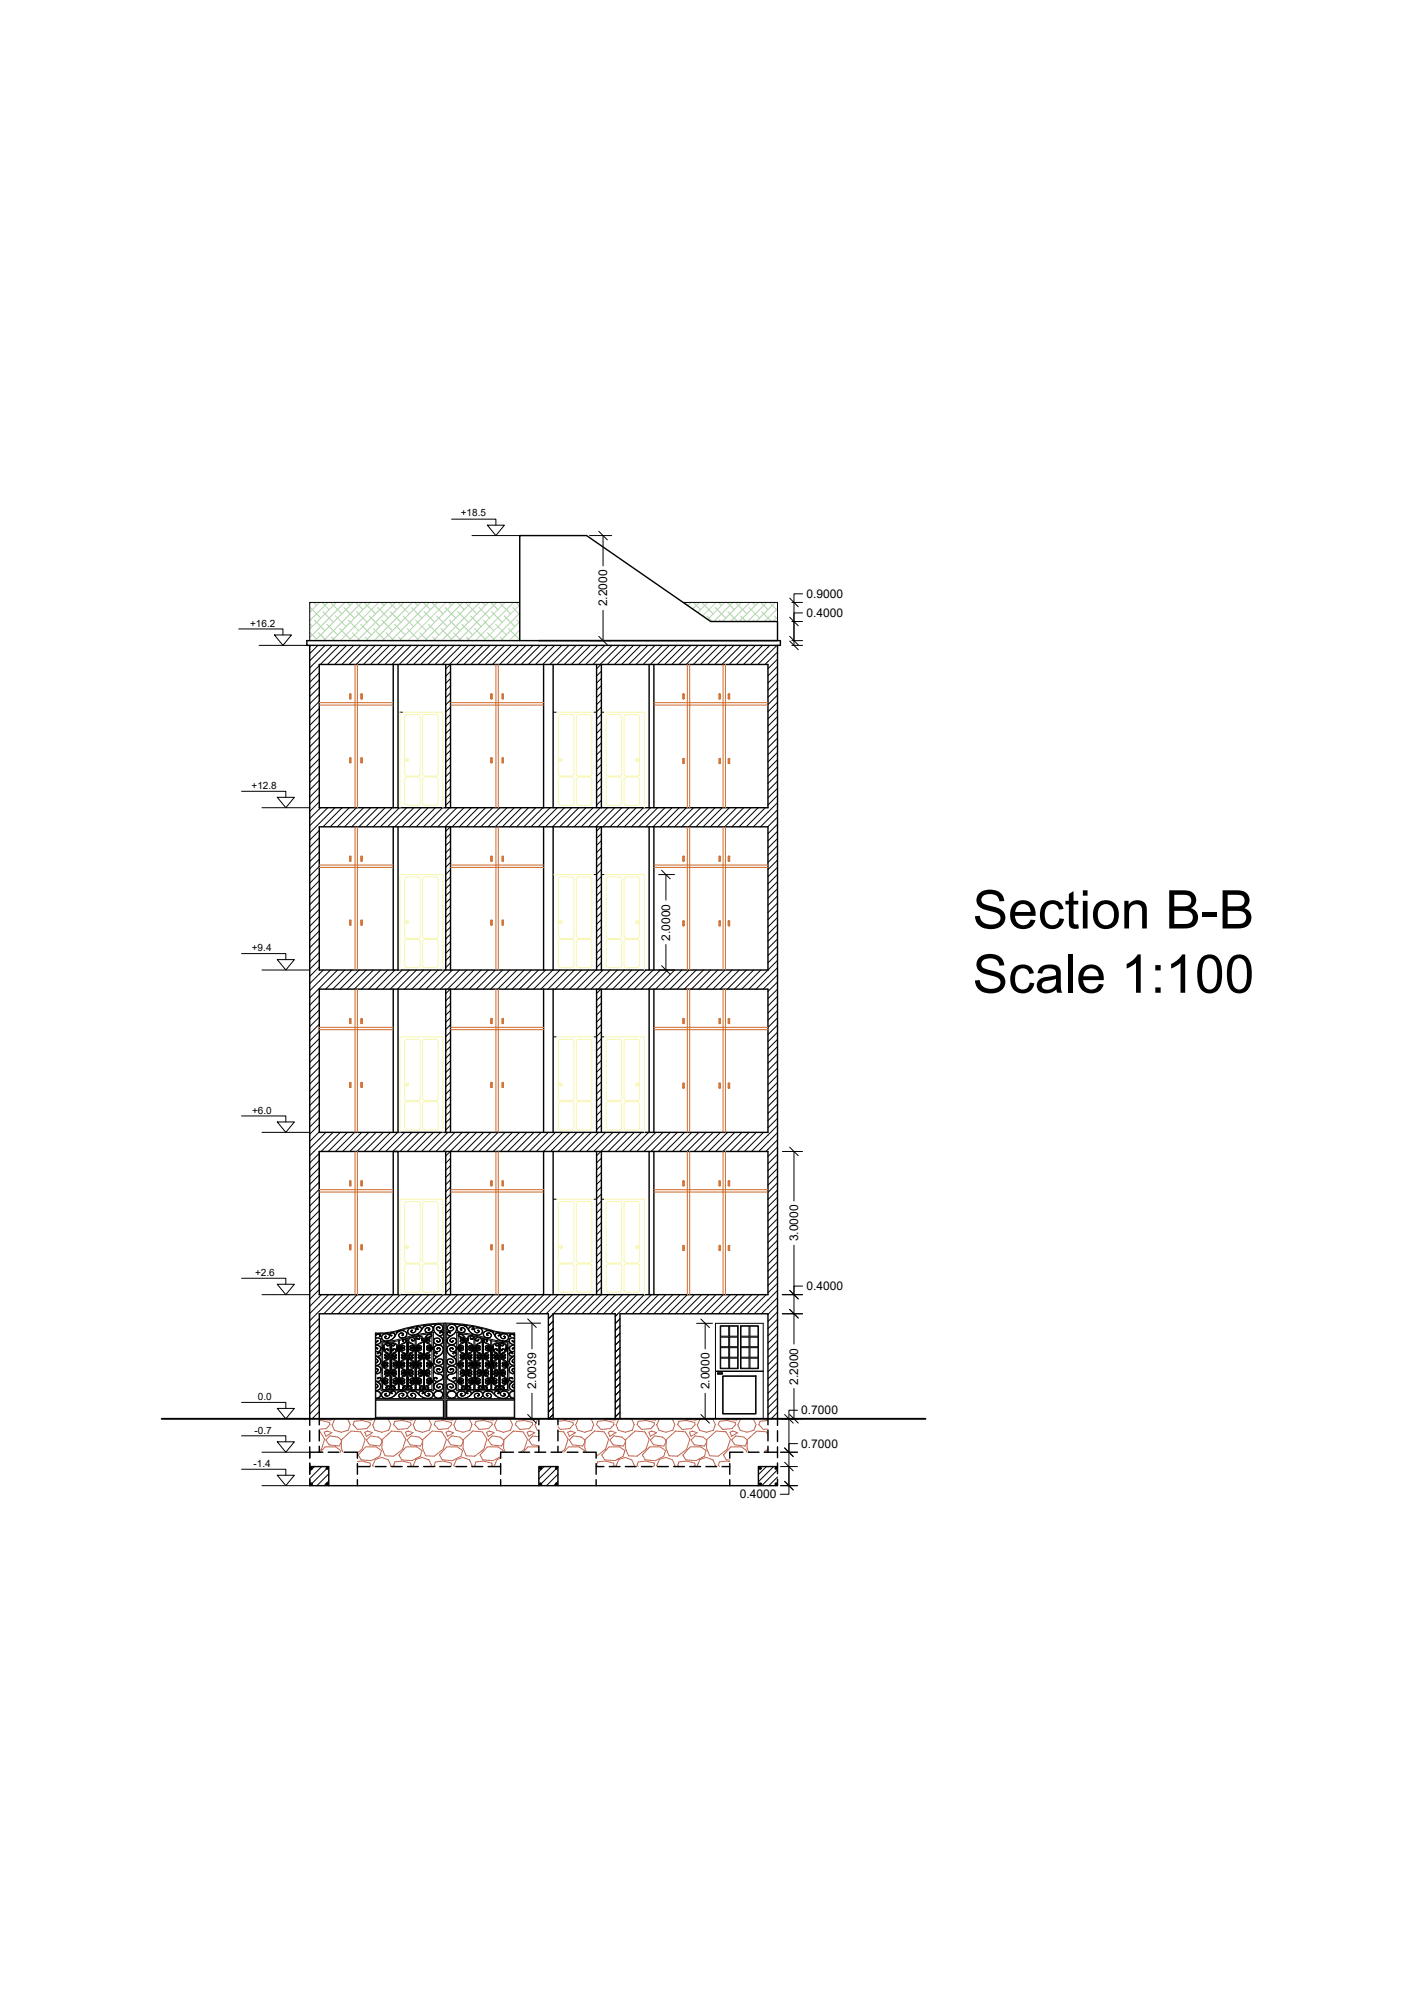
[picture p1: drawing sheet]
<svg xmlns="http://www.w3.org/2000/svg" width="297mm" height="420mm" viewBox="0 0 297 420" stroke-linecap="round" stroke-linejoin="round" font-family="sans-serif">
<defs><g id="words">
<g font-size="11.2">
<text x="203.7" y="194.5">Section B-B</text>
<text x="203.7" y="207.9">Scale 1:100</text>
</g>
<g font-size="2.5">
<text x="168.9" y="125.3">0.9000</text>
<text x="127.2" y="127" transform="rotate(-90 127.2 127)">2.2000</text>
<text x="168.9" y="129.3">0.4000</text>
<text x="140.4" y="197" transform="rotate(-90 140.4 197)">2.0000</text>
<text x="167.2" y="260" transform="rotate(-90 167.2 260)">3.0000</text>
<text x="168.9" y="270.3">0.4000</text>
<text x="112.3" y="291" transform="rotate(-90 112.3 291)">2.0039</text>
<text x="148.6" y="291" transform="rotate(-90 148.6 291)">2.0000</text>
<text x="167.2" y="290" transform="rotate(-90 167.2 290)">2.2000</text>
<text x="167.9" y="296.3">0.7000</text>
<text x="167.9" y="303.3">0.7000</text>
<text x="155" y="313.9">0.4000</text>
</g>
<g font-size="2.1">
<text x="96.5" y="108.2">+18.5</text>
<text x="52.4" y="131.3">+16.2</text>
<text x="52.7" y="165.3">+12.8</text>
<text x="52.8" y="199.3">+9.4</text>
<text x="52.8" y="233.3">+6.0</text>
<text x="53.4" y="267.3">+2.6</text>
<text x="54" y="293.3">0.0</text>
<text x="53.3" y="300.3">-0.7</text>
<text x="53.1" y="307.3">-1.4</text>
</g>
</g></defs>
<!-- layer: 0 -->
<g fill="none" stroke="#b85c5c" stroke-width=".21">
<path d="M66.9 297.6l.4-.1 1.7 .4 .1 .5-.8 .8-1.4 .2M66.9 299.9h.2l.9 1.5-.7 2.2-.4 .3M67.1 297.2l2.2 .2 .5-.2M67.9 300l.6-.3 1 .4-1.2 .7zM70.2 297.2l-.6 1.2M72.6 297.2l.2 .1 .6 1.1-.5 1.2-1.4 .4-1.5-.4-.5-1.2M74.2 297.7l1.6-.2 1.7 .4 .1 .5-.8 .8-1.9 .2-1-1zM75.6 297.2l2.2 .2 .5-.2M76.4 300l.6-.3 1 .4-1.2 .7zM78.7 297.2l-.6 1.2M81.1 297.2l.2 .1 .6 1.1-.5 1.2-1.4 .4-1.5-.4-.5-1.2M82.7 297.7l1.6-.2 1.7 .4 .1 .5-.8 .8-1.9 .2-.9-1z"/>
<path d="M84.1 297.2l2.2 .2 .5-.2M84.9 300l.6-.3 1 .4-1.2 .7zM87.1 297.2l-.5 1.2M87.2 297.2h-.1M89.6 297.2l.2 .1 .6 1.1-.5 1.2-1.4 .4-1.5-.4-.5-1.2M91.2 297.7l1.6-.2 1.7 .4 .1 .5-.8 .8-1.9 .2-.9-1zM92.6 297.2l2.2 .2 .5-.2M93.4 300l.6-.3 1 .4-1.2 .7zM95.7 297.2l-.6 1.2M98.1 297.2l.2 .1 .6 1.1-.5 1.2-1.4 .4-1.5-.4-.5-1.2M99.7 297.7l1.6-.2 1.7 .4 .1 .5-.8 .8-1.9 .2-.9-1zM101.1 297.2l2.2 .2 .5-.2"/>
<path d="M101.9 300l.6-.3 1 .4-1.2 .7zM104.2 297.2l-.6 1.2M106.6 297.2l.3 .1 .5 1.1-.5 1.2-1.4 .4-1.5-.4-.5-1.2M108.2 297.7l1.6-.2 1.7 .4 .1 .5-.8 .8-1.9 .2-.9-1zM109.6 297.2l2.2 .2 .5-.2M110.4 300l.6-.3 1 .4-1.2 .7zM112 298.4l.5 1.2 .4 .1M112.6 297.2l-.5 1.2M112.7 297.2h-.1M116.9 297.7l1.4-.2 1.7 .4 .1 .5-.8 .8-1.9 .2-.5-.6M116.9 299.8l1.2 .1 .9 1.5-.7 2.2-.8 .6M118.1 297.2l2.2 .2 .5-.2"/>
<path d="M118.9 300l.6-.3 1 .4-1.2 .7zM121.2 297.2l-.6 1.2M123.6 297.2l.2 .1 .6 1.1-.5 1.2-1.4 .4-1.5-.4-.5-1.2M125.2 297.7l1.6-.2 1.7 .4 .1 .5-.8 .8-1.9 .2-.9-1zM126.6 297.2l2.2 .2 .5-.2M127.4 300l.6-.3 1 .4-1.2 .7zM129.7 297.2l-.6 1.2M132.1 297.2l.2 .1 .6 1.1-.5 1.2-1.4 .4-1.5-.4-.5-1.2M133.7 297.7l1.6-.2 1.7 .4 .1 .5-.8 .8-1.9 .2-1-1zM135.1 297.2l2.2 .2 .5-.2M135.9 300l.6-.3 1 .4-1.2 .7zM138.1 297.2l-.5 1.2"/>
<path d="M138.2 297.2h-.1M140.6 297.2l.2 .1 .6 1.1-.5 1.2-1.4 .4-1.5-.4-.5-1.2M142.2 297.7l1.6-.2 1.7 .4 .1 .5-.8 .8-1.9 .2-.9-1zM143.6 297.2l2.2 .2 .5-.2M144.4 300l.6-.3 1 .4-1.2 .7zM146.7 297.2l-.6 1.2M149.1 297.2l.2 .1 .6 1.1-.5 1.2-1.4 .4-1.5-.4-.5-1.2M150.7 297.7l1.6-.2 1.7 .4 .1 .5-.8 .8-1.9 .2-.9-1zM152.1 297.2l2.2 .2 .5-.2M152.9 300l.6-.3 1 .4-1.2 .7zM155.2 297.2l-.6 1.2M157.6 297.2l.2 .1 .6 1.1-.5 1.2-1.4 .4-1.5-.4-.5-1.2"/>
<path d="M160.6 297.2l.3 .1M160.9 297.5l-1.7 .2-.2 .7 .9 1 1-.1M67.1 304.2l1-1.2h2.2l1.1 .8-.1 .4M68.3 301.6l.8-.8 1.7 .2 .7 .6v.5l-.4 .8-2.2-.3zM71.9 304.2l-.4-.9 .1-1.8 1.9-1.8 2.1 .2 .9 1.5-.7 2.2-.9 .7M74.9 306.1l.9-.1 1.7 .4 .1 .5-.3 .3M76.6 303h2.2l1.1 .8-.3 1.2-1.8 .9-2.1-.1-.6-1zM76.8 301.6l.8-.8 1.7 .2 .7 .6v.5l-.4 .8-2.2-.3zM78 306.9l.2 .3M78.1 306.9l.5-1.2 1.4-.4 1.3 .5 .6 1.1-.2 .3M80.1 301.5l1.9-1.8 2.1 .2 .9 1.5-.7 2.2-1.8 1.4-1.8-.1-.7-1.6zM82.7 307.2l-.2-.3 .2-.7 1.6-.2 1.7 .4 .1 .5-.3 .3"/>
<path d="M85.1 303h2.2l1.1 .8-.3 1.2-1.8 .9-2.1-.1-.6-1zM86.1 300.8l1.7 .2 .7 .6v.5l-.4 .8-2.2-.3-.6-1zM86.5 306.9l.2 .3M86.6 306.9l.5-1.2 1.4-.4 1.3 .5 .6 1.1-.2 .3M88.6 301.5l1.9-1.8 2.1 .2 .9 1.5-.7 2.2-1.8 1.4-1.8-.1-.7-1.6zM91.2 307.2l-.2-.3 .2-.7 1.6-.2 1.7 .4 .1 .5-.3 .3M93.6 303h2.2l1.1 .8-.3 1.2-1.8 .9-2.1-.1-.6-1zM94.6 300.8l1.7 .2 .7 .6v.5l-.4 .8-2.2-.3-.6-1zM95 306.9l.2 .3M95.1 306.9l.5-1.2 1.4-.4 1.3 .5 .6 1.1-.1 .3M97.1 301.5l1.9-1.8 2.1 .2 .9 1.5-.7 2.2-1.8 1.4-1.8-.1-.7-1.6zM99.7 307.2l-.2-.3 .2-.7 1.6-.2 1.7 .4 .1 .5-.3 .3"/>
<path d="M103.1 300.8l1.7 .2 .7 .6v.5l-.4 .8-2.2-.3-.6-1zM103.5 306.9l.2 .3M104.9 305.4l-.8 .3-.5 1.2M105.3 304.2l.1-.4-1.1-.8h-2.2l-1.5 1.8 .5 1 2.2 .1 1.6-.8M105.9 304.2l-.4-.9 .1-1.8 1.9-1.8 2.1 .2 .9 1.5-.7 2.2-.8 .6M112.9 300.9l-1.3-.1-.8 .8 .6 1 1.5 .2M112.9 303.1l-2.3-.1-1 1.2M118.1 304.2l1-1.2h2.2l1.1 .8-.1 .4M120.1 300.8l1.7 .2 .7 .6v.5l-.4 .8-2.2-.3-.6-1zM122.9 304.2l-.4-.9 .1-1.8 1.9-1.8 2.1 .2 .9 1.5-.7 2.2-1.9 1.4M125.2 307.2l-.2-.3 .2-.7 1.6-.2 1.7 .4 .1 .5-.3 .3M127.6 303h2.2l1.1 .8-.3 1.2-1.8 .9-2.1-.1-.6-1z"/>
<path d="M127.8 301.6l.8-.8 1.7 .2 .7 .6v.5l-.4 .8-2.2-.3zM129 306.9l.2 .3M129.1 306.9l.5-1.2 1.4-.4 1.3 .5 .6 1.1-.1 .3M131.1 301.5l1.9-1.8 2.1 .2 .9 1.5-.7 2.2-1.9 1.4-1.7-.1-.7-1.6zM133.7 307.2l-.3-.3 .3-.7 1.6-.2 1.7 .4 .1 .5-.3 .3M136.1 303h2.2l1.1 .8-.3 1.2-1.8 .9-2.1-.1-.6-1zM136.3 301.6l.8-.8 1.7 .2 .7 .6v.5l-.4 .8-2.2-.3zM137.5 306.9l.2 .3M137.6 306.9l.5-1.2 1.4-.4 1.3 .5 .6 1.1-.2 .3M139.6 301.5l1.9-1.8 2.1 .2 .9 1.5-.7 2.2-1.8 1.4-1.8-.1-.7-1.6zM142.2 307.2l-.2-.3 .2-.7 1.6-.2 1.7 .4 .1 .5-.3 .3M144.6 303h2.2l1.1 .8-.3 1.2-1.8 .9-2.1-.1-.6-1z"/>
<path d="M145.6 300.8l1.7 .2 .7 .6v.5l-.4 .8-2.2-.3-.6-1zM146 306.9l.2 .3M146.1 306.9l.5-1.2 1.4-.4 1.3 .5 .6 1.1-.2 .3M148.1 301.5l1.9-1.8 2.1 .2 .9 1.5-.7 2.2-1.8 1.4-1.8-.1-.7-1.6zM152.9 306.2l-.6-.2-1.6 .2-.2 .7 .2 .3M154.1 300.8l1.7 .2 .7 .6v.5l-.4 .8-2.2-.3-.6-1zM156.3 304.2l.1-.4-1.1-.8h-2.2l-1.5 1.8 .5 1h.8M160.9 300.4l-.3-.5-2.1-.2-1.9 1.8-.1 1.8 .3 .9M160.9 303.4l-.9 .8M160.9 303.8l-.3 .4"/>
</g>
<g fill="none" stroke="#000" stroke-width=".21">
<path d="M94.6 108.7h9.3v1.3M98.9 112.2h10M102.1 110h3.6l-1.8 2.2zM123.5 112.2h4.6M125.4 111.3l1.8 1.8M126.3 112.2v6.3M50 131.7h9.3v1.3M54.3 135.2h10M57.5 133h3.6l-1.8 2.2zM65.1 135.2l-.2 .2M66.6 135.2l-1.7 1.7M66.9 139.4l-2 2"/>
<path d="M68.1 135.2l-3.2 3.2M69.6 135.2l-4.7 4.7M71.1 135.2l-4 4M72.6 135.2l-4 4M74.1 135.2l-4 4M75.6 135.2l-4 4M77.1 135.2l-4 4M78.6 135.2l-4 4M80.1 135.2l-4 4M81.6 135.2l-4 4M83.1 135.2l-4 4M84.6 135.2l-4 4"/>
<path d="M86.1 135.2l-4 4M87.6 135.2l-4 4M89.1 135.2l-4 4M90.6 135.2l-4 4M92.1 135.2l-4 4M93.6 135.2l-4 4M94.3 139.2l-.9 .9M95.1 135.2l-4 4M96.6 135.2l-4 4M98.1 135.2l-4 4M99.6 135.2l-4 4M101.1 135.2l-4 4"/>
<path d="M102.7 135.2l-4 4M104.2 135.2l-4 4M105.7 135.2l-4 4M107.2 135.2l-4 4M108.7 135.2l-4 4M108.9 126.2h-44v8M110.2 135.2l-4 4M111.7 135.2l-4 4M113.2 135.2l-4 4M114.7 135.2l-4 4M116.2 135.2l-4 4M117.7 135.2l-4 4"/>
<path d="M119.2 135.2l-4 4M120.7 135.2l-4 4M122.2 135.2l-4 4M123.5 134.2h4.6M123.7 135.2l-4 4M125.2 135.2l-4 4M125.4 133.3l1.8 1.8M125.9 139.2l-.9 .9M126.3 127.8v6.4M126.7 135.2l-4 4M128.2 135.2l-4 4M129.7 135.2l-4 4"/>
<path d="M131.2 135.2l-4 4M132.7 135.2l-4 4M134.2 135.2l-4 4M135.7 135.2l-4 4M137.2 135.2l-4 4M138.7 135.2l-4 4M140.2 135.2l-4 4M141.7 135.2l-4 4M143.1 126.2h19.8v4M143.2 135.2l-4 4M144.7 135.2l-4 4M146.2 135.2l-4 4"/>
<path d="M147.7 135.2l-4 4M149.2 135.2l-4 4M150.7 135.2l-4 4M152.2 135.2l-4 4M153.7 135.2l-4 4M155.2 135.2l-4 4M156.7 135.2l-4 4M158.2 135.2l-4 4M159.7 135.2l-4 4M161.3 135.2l-4 4M162.8 135.2l-4 4M162.9 138.1l-2 2"/>
<path d="M162.9 136.6l-2.6 2.6M162.9 139.6l-2 2M165.4 134.3l1.8 1.8M165.4 125.3l1.8 1.8M165.4 133.3l1.8 1.8M165.4 129.3l1.8 1.8M165.9 126.2h2.2M165.9 135.2h2.2M165.9 134.2h2.2M165.9 130.2h2.2M168.1 124.4h-1.8v10.8M168.1 128.4h-1.8v5.8"/>
<path d="M66.9 140.9l-2 2M66.9 142.4l-2 2M66.9 143.9l-2 2M66.9 145.4l-2 2M66.9 146.9l-2 2M66.9 148.4l-2 2M66.9 149.9l-2 2M66.9 151.4l-2 2M66.9 152.9l-2 2M66.9 154.4l-2 2M66.9 155.9l-2 2M66.9 157.4l-2 2"/>
<path d="M66.9 158.9l-2 2M83.8 149.2h.5M94.4 140.6l-1 1M94.4 142.1l-1 1M94.4 143.6l-1 1M94.4 145.1l-1 1M94.4 146.6l-1 1M94.4 148.1l-1 1M94.4 149.6l-1 1M94.4 151.1l-1 1M94.4 152.6l-1 1.1M94.4 154.1l-1 1.1"/>
<path d="M94.4 155.7l-1 1M94.4 157.2l-1 1M94.4 158.7l-1 1M116 149.2h.5M124.5 149.2h.5M126 140.6l-1 1M126 142.1l-1 1M126 143.6l-1 1M126 145.1l-1 1M126 146.6l-1 1M126 148.1l-1 1M126 149.6l-1 1"/>
<path d="M126 151.1l-1 1M126 152.6l-1 1M126 154.1l-1 1M126 155.6l-1 1M126 157.1l-1 1M126 158.6l-1 1M126 149.2h.5M162.9 141.1l-2 2M162.9 142.6l-2 2M162.9 144.1l-2 2M162.9 145.6l-2 2M162.9 147.1l-2 2"/>
<path d="M162.9 148.6l-2 2M162.9 150.1l-2 2M162.9 151.6l-2 2M162.9 153.1l-2 2M162.9 154.6l-2 2M162.9 156.1l-2 2M162.9 157.6l-2 2M162.9 159.1l-2 2M50.6 165.7h9.3v1.3M54.9 169.2h10M58.1 167h3.6l-1.8 2.2zM66.9 160.4l-2 2"/>
<path d="M66.9 161.9l-2 2M66.9 163.4l-2 2M66.9 164.9l-2 2M66.9 166.4l-2 2M66.9 168l-2 2M66.9 174l-2 2M66.9 175.5l-2 2M66.9 177l-2 2M66.9 178.5l-2 2M66.9 180l-2 2M67.2 169.2l-2.3 2.3M68.7 169.2l-3.8 3.8"/>
<path d="M70.2 169.2l-5.3 5.3M71.7 169.2l-4 4M73.2 169.2l-4 4M74.7 169.2l-4 4M76.2 169.2l-4 4M77.7 169.2l-4 4M79.2 169.2l-4 4M80.7 169.2l-4 4M82.2 169.2l-4 4M83.7 169.2l-4 4M85.2 169.2l-4 4M86.7 169.2l-4 4"/>
<path d="M88.2 169.2l-4 4M89.7 169.2l-4 4M91.2 169.2l-4 4M92.7 169.2l-4 4M94.2 169.2l-4 4M94.3 173.2l-.9 .9M94.4 174.6l-1 1M94.4 176.1l-1 1M94.4 177.6l-1 1M94.4 179.1l-1 1M94.4 160.2l-1 1M94.4 161.7l-1 1"/>
<path d="M94.4 163.2l-1 1M94.4 164.7l-1 1M94.4 166.2l-1 1M94.4 167.7l-1 1M95.7 169.2l-4 4M97.2 169.2l-4 4M98.7 169.2l-4 4M100.2 169.2l-4 4M101.7 169.2l-4 4M103.2 169.2l-4 4M104.7 169.2l-4 4M106.2 169.2l-4 4"/>
<path d="M107.7 169.2l-4 4M109.2 169.2l-4 4M110.7 169.2l-4 4M112.2 169.2l-4 4M113.7 169.2l-4 4M115.2 169.2l-4 4M116.7 169.2l-4 4M118.2 169.2l-4 4M119.7 169.2l-4 4M121.2 169.2l-4 4M122.7 169.2l-4 4M124.3 169.2l-4 4"/>
<path d="M125.8 169.2l-4 4M125.9 173.2l-.9 .9M126 174.6l-1 1M126 176.1l-1 1M126 177.6l-1 1M126 179.1l-1 1M126 160.1l-1 1M126 161.6l-1 1M126 163.1l-1 1M126 164.6l-1 1M126 166.1l-1 1M126 167.6l-1 1"/>
<path d="M126 169.1l-.1 .1M127.3 169.2l-4 4M128.8 169.2l-4 4M130.3 169.2l-4 4M131.8 169.2l-4 4M133.3 169.2l-4 4M134.8 169.2l-4 4M136.3 169.2l-4 4M137.8 169.2l-4 4M139.3 169.2l-4 4M140.8 169.2l-4 4M142.3 169.2l-4 4"/>
<path d="M143.8 169.2l-4 4M145.3 169.2l-4 4M146.8 169.2l-4 4M148.3 169.2l-4 4M149.8 169.2l-4 4M151.3 169.2l-4 4M152.8 169.2l-4 4M154.3 169.2l-4 4M155.8 169.2l-4 4M157.3 169.2l-4 4M158.8 169.2l-4 4M160.3 169.2l-4 4"/>
<path d="M162.9 172.6l-2 2M162.9 178.6l-2 2M162.9 160.6l-2 2M162.9 162.1l-2 2M162.9 163.6l-2 2M162.9 165.1l-2 2M162.9 166.6l-2 2M162.9 168.1l-5.1 5.1M162.9 169.6l-3.6 3.6M162.9 171.1l-2.1 2.1M162.9 174.1l-2 2M162.9 175.6l-2 2"/>
<path d="M162.9 177.1l-2 2M50.6 199.7h9.3v1.3M66.9 181.5l-2 2M66.9 183l-2 2M66.9 184.5l-2 2M66.9 186l-2 2M66.9 187.5l-2 2M66.9 189l-2 2M66.9 190.5l-2 2M66.9 192l-2 2M66.9 193.5l-2 2M66.9 195l-2 2"/>
<path d="M66.9 196.5l-2 2M66.9 198l-2 2M66.9 199.5l-2 2M94.4 180.6l-1 1M94.4 182.1l-1 1M94.4 183.6l-1 1M94.4 185.1l-1 1M94.4 186.7l-1 .9M94.4 188.2l-1 .9M94.4 189.7l-1 1M94.4 191.2l-1 1M94.4 192.7l-1 1"/>
<path d="M94.4 194.2l-1 1M94.4 195.7l-1 1M94.4 197.2l-1 1M94.4 198.7l-1 1M124.5 183.2h.5M126 180.6l-1 1M126 182.1l-1 1M126 183.6l-1 1M126 185.1l-1 1M126 186.6l-1 1M126 188.1l-1 1M126 189.6l-1 1"/>
<path d="M126 191.1l-1 1M126 192.6l-1 1M126 194.1l-1 1M126 195.6l-1 1M126 197.1l-1 1M126 198.6l-1 1M126 183.2h.5M138 183.2h3.3M138.6 182.3l1.8 1.8M139.5 183.2v5.3M139.5 197.8v5.4M162.9 180.1l-2 2"/>
<path d="M162.9 186.1l-2 2M162.9 189.1l-2 2M162.9 190.7l-2 2M162.9 195.2l-2 2M162.9 196.7l-2 2M162.9 199.7l-2 2M162.9 181.6l-2 2M162.9 183.1l-2 2M162.9 184.7l-2 1.9M162.9 187.6l-2 2M162.9 192.2l-2 2M162.9 193.7l-2 2"/>
<path d="M162.9 198.2l-2 2M54.9 203.2h10M58.1 201h3.6l-1.8 2.2zM66.9 201l-2 2M66.9 202.5l-2 2M66.9 208.5l-2 2M66.9 210l-2 2M66.9 211.5l-2 2M66.9 213l-2 2M66.9 214.5l-2 2M66.9 216l-2 2M66.9 217.5l-2 2"/>
<path d="M66.9 219l-2 2M67.7 203.2l-2.8 2.8M69.2 203.2l-4.3 4.3M70.7 203.2l-5.8 5.8M72.2 203.2l-4 4M73.7 203.2l-4 4M75.2 203.2l-4 4M76.7 203.2l-4 4M78.2 203.2l-4 4M79.7 203.2l-4 4M81.2 203.2l-4 4M82.7 203.2l-4 4"/>
<path d="M84.2 203.2l-4 4M85.7 203.2l-4 4M87.2 203.2l-4 4M88.7 203.2l-4 4M90.2 203.2l-4 4M91.8 203.2l-4.1 4M93.3 203.2l-4 4M94.3 207.2l-.9 .9M94.4 208.6l-1 1M94.4 210.1l-1 1M94.4 211.6l-1 1M94.4 213.1l-1 1"/>
<path d="M94.4 214.6l-1 1M94.4 216.1l-1 1M94.4 217.6l-1 1M94.4 219.1l-1 1M94.4 200.2l-1 1M94.4 201.7l-1 1M94.8 203.2l-4 4M96.3 203.2l-4 4M97.8 203.2l-4 4M99.3 203.2l-4 4M100.8 203.2l-4 4M102.3 203.2l-4 4"/>
<path d="M103.8 203.2l-4 4M105.3 203.2l-4 4M106.8 203.2l-4 4M108.3 203.2l-4 4M109.8 203.2l-4 4M111.3 203.2l-4 4M112.8 203.2l-4 4M114.3 203.2l-4 4M115.8 203.2l-4 4M116 217.2h.5M117.3 203.2l-4 4M118.8 203.2l-4 4"/>
<path d="M120.3 203.2l-4 4M121.8 203.2l-4 4M123.3 203.2l-4 4M124.5 217.2h.5M124.8 203.2l-4 4M125.9 207.2l-.9 .9M126 208.6l-1 1M126 210.1l-1 1M126 211.6l-1 1M126 213.1l-1 1M126 214.6l-1 1M126 216.1l-1 1"/>
<path d="M126 217.6l-1 1M126 219.1l-1 1M126 217.2h.5M126 200.1l-1 1M126 201.6l-1 1M126 203.1l-.1 .1M126.3 203.2l-4 4M127.8 203.2l-4 4M129.3 203.2l-4 4M130.8 203.2l-4 4M132.3 203.2l-4 4M133.8 203.2l-4 4"/>
<path d="M135.3 203.2l-4 4M136.8 203.2l-4 4M138 203.2h3.3M138.3 203.2l-4 4M138.6 202.3l1.8 1.8M139.8 203.2l-4 4M141.3 203.2l-4 4M142.8 203.2l-4 4M144.3 203.2l-4 4M145.8 203.2l-4 4M147.3 203.2l-4 4M148.8 203.2l-4 4"/>
<path d="M150.4 203.2l-4.1 4M151.9 203.2l-4 4M153.4 203.2l-4 4M154.9 203.2l-4 4M156.4 203.2l-4 4M157.9 203.2l-4 4M159.4 203.2l-4 4M162.9 205.7l-2 2M162.9 201.2l-6 6M162.9 204.2l-3 3M162.9 207.2l-2 2M162.9 210.2l-2 2"/>
<path d="M162.9 211.7l-2 2M162.9 214.7l-2 2M162.9 216.2l-2 2M162.9 217.7l-2 2M162.9 202.7l-4.5 4.5M162.9 208.7l-2 2M162.9 213.2l-2 2M162.9 219.2l-2 2M50.6 233.7h9.3v1.3M54.9 237.2h10M58.1 235h3.6l-1.8 2.2zM66.9 220.5l-2 2"/>
<path d="M66.9 222l-2 2M66.9 223.5l-2 2M66.9 225l-2 2M66.9 226.6l-2 2M66.9 228.1l-2 2M66.9 229.6l-2 2M66.9 231.1l-2 2M66.9 232.6l-2 2M66.9 234.1l-2 2M66.9 235.6l-2 2M66.9 237.1l-2 2M68.3 237.2l-3.4 3.4"/>
<path d="M69.8 237.2l-4.9 4.9M71.3 237.2l-4 4M72.8 237.2l-4 4M74.3 237.2l-4 4M75.8 237.2l-4 4M77.3 237.2l-4 4M78.8 237.2l-4 4M80.3 237.2l-4 4M81.8 237.2l-4 4M83.3 237.2l-4 4M84.8 237.2l-4 4M86.3 237.2l-4 4"/>
<path d="M87.8 237.2l-4 4M89.3 237.2l-4 4M90.8 237.2l-4 4M92.3 237.2l-4 4M93.8 237.2l-4 4M94.4 220.6l-1 1.1M94.4 222.1l-1 1.1M94.4 223.7l-1 1M94.4 225.2l-1 1M94.4 226.7l-1 1M94.4 228.2l-1 1M94.4 229.7l-1 1"/>
<path d="M94.4 231.2l-1 1M94.4 232.7l-1 1M94.4 234.2l-1 1M94.4 235.7l-1 1M95.3 237.2l-4 4M96.8 237.2l-4 4M98.3 237.2l-4.9 4.9M99.8 237.2l-4 4M101.3 237.2l-4 4M102.8 237.2l-4 4M104.3 237.2l-4 4M105.8 237.2l-4 4"/>
<path d="M107.3 237.2l-4 4M108.8 237.2l-4 4M110.3 237.2l-4 4M111.8 237.2l-4 4M113.4 237.2l-4 4M114.9 237.2l-4 4M116.4 237.2l-4 4M117.9 237.2l-4 4M119.4 237.2l-4 4M120.9 237.2l-4 4M122.4 237.2l-4 4M123.9 237.2l-4 4"/>
<path d="M125.4 237.2l-4 4M126 220.6l-1 1M126 222.1l-1 1M126 223.6l-1 1M126 225.1l-1 1M126 226.6l-1 1M126 228.1l-1 1M126 229.6l-1 1M126 231.1l-1 1M126 232.6l-1 1M126 234.1l-1 1M126 235.6l-1 1"/>
<path d="M126 237.1l-.1 .1M126.9 237.2l-4 4M128.4 237.2l-4 4M129.9 237.2l-4.9 4.9M131.4 237.2l-4 4M132.9 237.2l-4 4M134.4 237.2l-4 4M135.9 237.2l-4 4M137.4 237.2l-4 4M138.9 237.2l-4 4M140.4 237.2l-4 4M141.9 237.2l-4 4"/>
<path d="M143.4 237.2l-4 4M144.9 237.2l-4 4M146.4 237.2l-4 4M147.9 237.2l-4 4M149.4 237.2l-4 4M150.9 237.2l-4 4M152.4 237.2l-4 4M153.9 237.2l-4 4M155.4 237.2l-4 4M156.9 237.2l-4 4M158.4 237.2l-4 4M159.9 237.2l-4 4"/>
<path d="M162.9 220.7l-2 2M162.9 222.2l-2 2M162.9 225.2l-2 2M162.9 226.7l-2 2M162.9 228.2l-2 2M162.9 229.7l-2 2M162.9 231.2l-2 2M162.9 232.7l-2 2M162.9 235.7l-5.5 5.5M162.9 237.2l-4 4M162.9 238.7l-2.5 2.5M162.9 223.7l-2 2"/>
<path d="M162.9 234.2l-2 2M66.9 241.6l-2 2M66.9 243.1l-2 2M66.9 244.6l-2 2M66.9 246.1l-2 2M66.9 247.6l-2 2M66.9 249.1l-2 2M66.9 250.6l-2 2M66.9 252.1l-2 2M66.9 253.6l-2 2M66.9 255.1l-2 2M66.9 256.6l-2 2"/>
<path d="M66.9 258.1l-2 2M66.9 259.6l-2 2M66.9 241.2v8M94.4 242.6l-1 1M94.4 244.1l-1 1M94.4 245.6l-1 1M94.4 247.1l-1 1M94.4 248.6l-1 1M94.4 250.1l-1 1M94.4 251.6l-1 1M94.4 253.1l-1 1M94.4 254.6l-1 1"/>
<path d="M94.4 256.2l-1 .9M94.4 257.7l-1 .9M94.4 259.2l-1 1M104.1 241.2h.5M115 241.2h.9M116 251.2h.5M124.5 251.2h.5M126 250.1l-1 1M126 251.6l-1 1M126 253.1l-1 1M126 254.6l-1 1M126 257.6l-1 1"/>
<path d="M126 259.1l-1 1M126 256.1l-1 1M126 242.6l-1 1M126 244.1l-1 1M126 245.6l-1 1M126 247.1l-1 1M126 248.6l-1 1M126 251.2h.5M162.9 240.2l-2 2M162.9 241.7l-2 2M162.9 243.2l-2 2M162.9 246.2l-2 2"/>
<path d="M162.9 247.7l-2 2M162.9 249.3l-2 2M162.9 250.8l-2 2M162.9 252.3l-2 2M162.9 253.8l-2 2M162.9 256.8l-2 2M162.9 258.3l-2 2M162.9 259.8l-2 2M162.9 244.7l-2 2M162.9 255.3l-2 2M163.9 241.2h4.2M165.4 240.3l1.8 1.8"/>
<path d="M166.3 241.2v10.3M50.6 267.7h9.3v1.3M54.9 271.2h10M58.1 269h3.6l-1.8 2.2zM66.9 276.1l-2 2M66.9 277.6l-2 2M66.9 279.1l-2 2M66.9 261.1l-2 2M66.9 262.6l-2 2M66.9 264.1l-2 2M66.9 265.6l-2 2M66.9 267.1l-2 2"/>
<path d="M66.9 268.6l-2 2M66.9 270.1l-2 2M67.3 271.2l-2.4 2.4M68.8 271.2l-3.9 3.9M70.3 271.2l-5.4 5.4M71.8 271.2l-4 4M73.3 271.2l-4 4M74.8 271.2l-4 4M76.3 271.2l-4 4M77.8 271.2l-4 4M78.7 279.2l-.1 18M78.7 279.4h.9"/>
<path d="M78.7 279.2v18M78.7 279.6l.3-.2a.43 .43 0 0 1 .5 0 .43 .43 0 0 1 .2 .4l-.1 .1M79.2 279.5h.3l.2 .2M79.3 271.2l-4 4M79.5 279.5l.1 .2-.1 .2M79.6 279.5l-.1 .4M79.6 279.4a17.2 17.2 0 0 0 5.8-1.1 32.4 32.4 0 0 1 7.5-1v15.6h-14.1a.85 .85 0 0 0 1-.8 .85 .85 0 0 0-1-.8 .96 .96 0 0 0 1-.9 .96 .96 0 0 0-.8-1M79.7 279.6l-.1 .3h-.2l.2-.3-.2-.1-.7 .2M80.6 280l.1 .3 .4 .1M80.8 279.8l-.2 .4M80.8 271.2l-4 4M80.9 279.9l-.2 .3"/>
<path d="M80.9 279.9l-.2 .2 .1 .2M81.4 279.5a.9 .9 0 0 0-1.1 0 .9 .9 0 0 0-.2 1.2 1.96 1.96 0 0 0 2.6-.6M81.4 279.5a.54 .54 0 0 1 0 .8 .54 .54 0 0 1-.8-.2l.2-.3 .2 .1-.2 .2a.43 .43 0 0 0 .7 0 .43 .43 0 0 0-.3-.7 .78 .78 0 0 0-1 .2 .78 .78 0 0 0 0 1 1.74 1.74 0 0 0 2.5-1 .42 .42 0 0 0-.4-.4 .42 .42 0 0 0-.5 .4l.3 .1-.1 .1M81.7 279.5l.4 .3M81.7 279.6l.4 .2M81.7 279.4l.1 .2 .3 .1M82 279.2l-.3 .2 .1 .3M82 279.1l-.4 .4 .4 .3M82 279.2l.6 .1 .2 .3M82.4 271.2l-4 4M83.1 279.2l-.4 .8M83.9 271.2l-4 4"/>
<path d="M84 279.2a.46 .46 0 0 0-.4 .4 .46 .46 0 0 0 .3 .5 .78 .78 0 0 0 1-.1 .78 .78 0 0 0-.1-1.1l-.5-.2-.5 .1a1.76 1.76 0 0 0-1.1 1.2M84 279.2l.4 .2-.2 .2M84.1 279.2l.3 .1 .1 .3M84.1 278.7a.85 .85 0 0 1 1.2 .7 .85 .85 0 0 1-1.2 .9 .56 .56 0 0 1-.6-.5 .56 .56 0 0 1 .4-.6 .56 .56 0 0 1 .7 .3l-.3 .3M84.1 278.7l-.6 .1-.4 .4M84.2 279.7l.1 .1M84.3 279.3l.1 .2-.2 .2M84.5 279.4l-.2 .3M85.4 271.2l-4 4M85.4 279v.1M86.1 278.7l.1 .3 .3 .1M86.1 278.9l.3-.3-.2 .4"/>
<path d="M86.4 278.7l-.2 .1 .1 .3M86.7 278.2a.79 .79 0 0 0-1 .1 .79 .79 0 0 0-.1 1l.9 .3M86.8 278.1h-.8a.84 .84 0 0 0-.7 .8M86.9 271.2l-4 4M86.9 278.2a.54 .54 0 0 1 0 .9 .54 .54 0 0 1-.8-.3l.2-.2 .1 .1-.1 .3 .3 .1M87 278.4v.4l-.4 .3M87 279.9v2.3l-.1-.4M87.2 279.8v2.4l.2-.6 .9-.5 .2-.3M87.2 278.2l.4 .2-.4-.1M87.3 278.1v.2l.3 .1M87.5 277.9l-.3 .2 .1 .3M87.8 279.9l-.4 .1v.3l.2 .1 .4-.2-.2 .3h-.4l-.2-.2"/>
<path d="M87.8 279.9l.5 .1 .2 .4M88.1 278.8l-.9 .6-.7 .2M88.3 278.7a.62 .62 0 0 0-.3-.8 .62 .62 0 0 0-.8 .3l.3 .3 .1-.2h-.2a.46 .46 0 0 1 .5-.4 .46 .46 0 0 1 .4 .5l-.3 .4M88.4 271.2l-4 4M88.7 278a2.23 2.23 0 0 1-3.2 1.4l-.1-.3M88.7 278.1a1.1 1.1 0 0 1 1.1-.5 1.1 1.1 0 0 1 .9 .9 .86 .86 0 0 1-.8 .6 .86 .86 0 0 1-.8-.4 .43 .43 0 0 1 .3-.5 .43 .43 0 0 1 .5 .2l-.2 .1 .2-.1v-.2M89.5 278.1a.38 .38 0 0 1 .4 0 .38 .38 0 0 1 .1 .4l-.2 .2M89.5 278.1a.54 .54 0 0 0-.5 .5 .54 .54 0 0 0 .6 .5 .85 .85 0 0 0 1.2-.7 .85 .85 0 0 0-1.2-.8l-.8 .2-.4 .6M89.6 278.1l.3 .1 .1 .3M89.7 278.5l.1 .2M89.9 271.2l-4 4M90 278.3l-.2 .3"/>
<path d="M90.3 279.6l.1 .2-.2 .2M90.4 279.9h-.4h.3M90.4 279.8l-.4 .1M90.8 278.3v.1M90.8 279a41.5 41.5 0 0 0-8.3 1.8l-2.7 .2v10.3h11v-12.2M91.4 271.2l-4 4M91.4 278.3a.43 .43 0 0 1 .3-.4 .43 .43 0 0 1 .5 .3h-.2a.28 .28 0 0 0-.4-.1 .28 .28 0 0 0 0 .5 .67 .67 0 0 0 1.1-.4 .67 .67 0 0 0-.8-.8 .97 .97 0 0 0-1 .6 .97 .97 0 0 0 .3 1.2 .85 .85 0 0 0 .8 .5 .85 .85 0 0 0 .8-.4l-.3-.3-.3 .2-.2-.1a.44 .44 0 0 1 .5-.2 .44 .44 0 0 1 .4 .4M91.4 278.3a.75 .75 0 0 0 .9 .5 .75 .75 0 0 0 .5-.9 .75 .75 0 0 0-.9-.6 1.04 1.04 0 0 0-1.1 .7 1.04 1.04 0 0 0 .4 1.2l1.2 .9a.86 .86 0 0 1-.3 1.5 .86 .86 0 0 1-1.1-.9l.1-.3M91.6 278h.3l.2 .2M91.7 278l.4 .2M91.8 277.9l.4 .3M92 278h-.3l-.2 .2"/>
<path d="M92 279.8a.97 .97 0 0 1 .8 1.1 .97 .97 0 0 1-1.1 .8 .97 .97 0 0 1-.8-1.1 .73 .73 0 0 1 .8-.4 .73 .73 0 0 1 .5 .7 .47 .47 0 0 1-.8 0M92.2 279h.4l.2 .2M92.4 278.9l-.3 .3 .4-.3M92.7 279h-.3l-.2 .2M92.9 271.2l-4 4M92.9 279.3l-.5 .5-.7-.1M93.2 277.1v20.1M93.2 277.1a32.3 32.3 0 0 1 9.7 1.5M93.2 277.1a35.9 35.9 0 0 0-10.9 1.8l-3.6 .3M93.8 279h.3l.2 .2M93.8 278.6a.95 .95 0 0 1 .3-1.2 .95 .95 0 0 1 1.3 .2 1.3 1.3 0 0 1-.4 1.9M93.8 278.6l.2 .1"/>
<path d="M93.9 278.9l.4 .3M94 278.9l.4 .3M94.2 279h-.3l-.2 .2M94.2 278.2h.2a.28 .28 0 0 1 .5-.1 .28 .28 0 0 1-.1 .5 .67 .67 0 0 1-1.1-.4 .67 .67 0 0 1 .8-.8 .97 .97 0 0 1 1.1 .6 .97 .97 0 0 1-.4 1.2 .85 .85 0 0 1-.7 .5 .85 .85 0 0 1-.8-.4l.2-.3 .3 .2 .2-.1a.44 .44 0 0 0-.8 0 .44 .44 0 0 0 .4 .7l.7-.1M94.2 278.2a.44 .44 0 0 1 .5-.3 .44 .44 0 0 1 .4 .4M94.4 265.2l-1 1M94.4 266.7l-1 1M94.4 268.2l-1 1M94.4 269.7l-1 1M94.4 271.2l-4 4M94.4 260.7l-1 1M94.4 262.2l-1 1"/>
<path d="M94.4 263.7l-1 1M94.4 279.8a.98 .98 0 0 0-.7 1.1 .98 .98 0 0 0 1.1 .8 .98 .98 0 0 0 .8-1.1 .73 .73 0 0 0-.8-.4 .73 .73 0 0 0-.6 .7 .47 .47 0 0 0 .8 0M94.4 278h.4l.2 .2M94.6 277.9l-.3 .3 .4-.2M94.9 278h-.3l-.2 .2M95 279.5l-.9 .6-.4 .8M95.1 278.3l-.4 .5-.7-.1M95.7 279a41.8 41.8 0 0 1 8.3 1.8l2.6 .2v10.3h-10.9v-12.2M95.7 278.3v.1M95.9 271.2l-4 4M96.1 279.8l.4 .1M96.1 279.9h.4h-.4"/>
<path d="M96.2 279.6l-.1 .2 .1 .2M96.5 278.3l.2 .3M96.5 279.9v.1h-.2l-.3-.1a.61 .61 0 0 1 .6-.6 .61 .61 0 0 1 .6 .5l.3 .6M96.5 279.9h-.3l-.1-.2a.67 .67 0 0 1 .8-.1 .67 .67 0 0 1 .4 .6v.2a.46 .46 0 0 0-.4-.3 .46 .46 0 0 0-.5 .4l.5-.1M96.6 278.2l-.1 .2 .2 .2M96.9 278.1l-.4 .1-.1 .3M97 278.1a.38 .38 0 0 0-.5 0 .38 .38 0 0 0 0 .4l.1 .2 .2-.2-.2-.1a.44 .44 0 0 1 .7-.1 .44 .44 0 0 1-.2 .7 .8 .8 0 0 1-1-.1 .8 .8 0 0 1 0-1.1l.8-.2 .9 .5M97 278.1a.59 .59 0 0 1 .4 .7 .59 .59 0 0 1-.8 .3 .83 .83 0 0 1-.9-.9 .83 .83 0 0 1 1.1-.6l.8 .2 .5 .6M97.4 271.2l-4 4M97.8 278l.5 .9M98.2 278.7a.62 .62 0 0 1 .3-.8 .62 .62 0 0 1 .8 .3l-.4 .3-.1-.2h.3a.46 .46 0 0 0-.5-.4 .46 .46 0 0 0-.4 .5l.2 .4M98.3 278.9a1.68 1.68 0 0 0 2.8 .2v-.1"/>
<path d="M98.7 279.9l-.5 .1-.3 .4M98.7 279.9l.3 .1 .1 .3M98.9 271.2l-4 4M99 277.9l.2 .2v.3M99.2 278.1l-.1 .2-.2 .1M99.2 278.2l-.3 .2 .3-.1M99.3 279.8v2.4l-.1-.4M99.5 279.9v2.3a1.69 1.69 0 0 1 1.2-1.2 .59 .59 0 0 0-.2-.7 .59 .59 0 0 0-.8 .2M99.5 278.4v.4l.3 .3M99.5 278.2a.54 .54 0 0 0 .1 .9 .54 .54 0 0 0 .8-.3l-.2-.2M99.7 278.1h.7a.84 .84 0 0 1 .7 .8M99.8 278.2a.79 .79 0 0 1 .9 .1 .79 .79 0 0 1 .1 1 1.89 1.89 0 0 1-2.4-.5"/>
<path d="M100.1 278.7l.2 .1-.1 .3M100.1 278.6l.2 .4M100.1 278.6l.3 .3M100.2 278.6l-.2 .1 .2 .3-.4 .1M100.4 278.7l-.1 .3-.4 .1M100.4 271.2l-4 4M101.5 278.9a1.52 1.52 0 0 1 2.3 1.1 1.73 1.73 0 0 0-1.1-1.2 .82 .82 0 0 0-1.1 .1 .82 .82 0 0 0-.1 1 .73 .73 0 0 0 .8 .4 .73 .73 0 0 0 .6-.7l-.2-.3-.4-.1-.2 .3 .2 .1-.2 .2-.1-.2a.51 .51 0 0 1 .6-.5 .51 .51 0 0 1 .4 .7 .9 .9 0 0 1-1.2 .4 .9 .9 0 0 1-.5-1.1zM101.9 271.2l-4 4M102 279.4l.2 .3M102.1 279.3l-.1 .2 .2 .2-.1-.1-.1-.2M102.4 279.2l-.4 .1-.1 .3M102.9 278.6l2.6 .5 2.2 .1"/>
<path d="M103.4 271.2l-4 4M104.3 279.7l.1 .1M104.4 279.7l.2-.1a.45 .45 0 0 0-.5-.4 .45 .45 0 0 0-.3 .6 1.89 1.89 0 0 0 2.5 .8 .78 .78 0 0 0-.3-1.1 .78 .78 0 0 0-1.1 .4 .42 .42 0 0 0 .3 .4 .42 .42 0 0 0 .5-.2l-.2-.2M104.4 279.1l.4 .4-.4 .3M104.4 279.2l-.5 .1-.2 .3M104.5 279.2l.2 .2v.3M104.7 279.4l-.1 .2-.2 .1M104.8 279.6l-.4 .2M104.8 279.5l-.4 .3M104.9 271.2l-4 4M105 279.5a.54 .54 0 0 0 .1 .8 .54 .54 0 0 0 .8-.2l-.2-.3M105 279.5a.9 .9 0 0 1 1.2 0 .9 .9 0 0 1 .2 1.2 1.96 1.96 0 0 1-2.6-.6"/>
<path d="M105.5 279.9l.2 .2v.2M105.6 279.9l.2 .3M105.6 279.8l.2 .4M105.6 279.8l-.1 .1M105.8 280l-.1 .3-.3 .1M106.4 271.2l-4 4M106.8 279.6l.1 .3M106.8 279.4h.9M106.8 279.4a17.3 17.3 0 0 1-5.7-1.1 32.3 32.3 0 0 0-7.5-1v15.6h14.1M106.9 279.5v.4M107 279.5l-.1 .2 .1 .2h-.2l-.1-.1a.53 .53 0 0 1 .5-.5 .53 .53 0 0 1 .5 .3M107.3 279.5h-.4l-.2 .2"/>
<path d="M107.7 279.2h.1v18M107.7 279.2v18M107.7 279.7l-.6-.2-.2 .1 .1 .3M107.9 271.2l-4 4M108.2 277.1h5M109.4 271.2l-4 4M110.5 276.2l1.8 1.8M110.9 271.2l-4 4M111.4 277.1v5.4M112.4 271.2l-4 4M113.9 271.2l-4 4M115.4 271.2l-4 4"/>
<path d="M115.9 275.2l-1 1M115.9 276.7l-1 1M115.9 278.2l-1 1M115.9 279.7l-1 1M116.9 271.2l-4 4M118.4 271.2l-4 4M119.9 271.2l-4 4M121.4 271.2l-4 4M122.9 271.2l-4 4M124.4 271.2l-4 4M126 260.6l-1 1M126 262.1l-1 1"/>
<path d="M126 263.6l-1 1M126 265.1l-1 1M126 266.6l-1 1M126 268.1l-1 1M126 269.6l-1 1M126 271.1l-4.1 4.1M127.4 271.2l-4 4M128.9 271.2l-4 4M129.9 276.2l-1 1M129.9 277.7l-1 1M129.9 279.2l-1 1.1M130.4 271.2l-4 4"/>
<path d="M131.9 271.2l-4 4M133.4 271.2l-4.5 4.5 .5-.5M134.9 271.2l-4 4M136.4 271.2l-4 4M137.9 271.2l-4 4M139.4 271.2l-4 4M141 271.2l-4 4M142.5 271.2l-4 4M144 271.2l-4 4M145.5 271.2l-4 4M145.9 277.2h3.3M146.8 276.3l1.8 1.8"/>
<path d="M147 271.2l-4 4M147.7 277.2v5.3M148.5 271.2l-4 4M150 271.2l-4 4M150.9 277.7h3.7v9h-3.7zM151 277.8h1.6v2.1h-1.6zM151.5 271.2l-4 4M152.8 277.8h1.7v2.1h-1.7zM153 271.2l-4 4M154.5 271.2l-4 4M155.1 277.7h3.8v9h-3.8zM155.2 277.8h1.7v2.1h-1.7z"/>
<path d="M156 271.2l-4 4M157.1 277.8h1.7v2.1h-1.7zM157.5 271.2l-4 4M159 271.2l-4 4M160.5 271.2l-4 4M162.9 273.3l-2 2M162.9 274.8l-2 2M162.9 261.3l-2 2M162.9 262.8l-2 2M162.9 264.3l-2 2M162.9 267.3l-2 2M162.9 268.8l-2 2"/>
<path d="M162.9 270.3l-4.9 4.9M162.9 271.8l-3.4 3.4M162.9 265.8l-2 2M162.9 276.3l-2 2M162.9 277.8l-2 2M162.9 279.3l-2 2M163.9 275.2h4.2M163.9 271.2h4.2M165.4 274.3l1.8 1.8M165.4 270.3l1.8 1.8M166.3 260.8v10.4M168.1 269.4h-1.8v12.1"/>
<path d="M50.6 293.7h9.3v1.3M58.1 295h3.6l-1.8 2.2zM66.9 297.2h.1M66.9 280.6l-2 2M66.9 282.1l-2 2M66.9 283.6l-2 2M66.9 285.2l-2 2M66.9 286.7l-2 2M66.9 288.2l-2 2M66.9 289.7l-2 2M66.9 291.2l-2 2M66.9 292.7l-2 2"/>
<path d="M66.9 294.2l-2 2M66.9 295.7l-1.5 1.5M78.7 280.4a.67 .67 0 0 1 1.1 .3 .67 .67 0 0 1-.8 .9h-.3M78.7 280.3a.74 .74 0 0 1 1.1 .4 .74 .74 0 0 1-.8 .9h-.3M78.7 281.8a.69 .69 0 0 1 .9 .4 .69 .69 0 0 1-.5 .9l-.4-.1M78.7 280.9l.3-.2 .2 .1-.5 .3M78.7 281.7a.76 .76 0 0 1 1 .6 .76 .76 0 0 1-.7 .8h-.3M78.7 282.3l.3 .3M78.7 282.3l.4 .2M78.7 282.3l.5 .2-.2 .1-.3-.2M78.7 282.3h.3M78.7 286.1h.2a.82 .82 0 0 1 .8 .7"/>
<path d="M78.8 285.4h.1M78.8 284.6l.2 .1a.39 .39 0 0 1 .2 .5 .39 .39 0 0 1-.5 .3M78.8 284.7l.3 .4-.1 .2h-.2M78.8 286.6l.4 .3M78.8 286.6a.38 .38 0 0 1 .4 .2 .38 .38 0 0 1 0 .4l-.4 .3M78.8 287.7h.3M78.8 286.8h.3l.1 .2M78.8 286.7h.2M78.8 289.3a1.04 1.04 0 0 1 .6 1.7l-.6 .2M78.8 289.8l.2 .2a.39 .39 0 0 1 .2 .4 .39 .39 0 0 1-.4 .3M78.8 289.9l.3 .4-.3 .3h.2M78.8 291.4a.72 .72 0 0 1 .9 .7 .72 .72 0 0 1-.9 .7"/>
<path d="M78.8 293.2h14.1v3.7h-14.2M78.8 282.3l.3 .2M78.8 286.6h.1M78.9 286.6l-.1 .1M79 285.3l-.2 .1M79 284.1a1.16 1.16 0 0 1 .8 1.2M79.1 280.8l-.4 .2h.3M79.1 290.4l-.2 .3M79.1 285.1l-.3 .3M79.1 280.8l-.3 .2M79.1 287l-.3 .4M79.2 280.8l-.4 .3"/>
<path d="M79.2 283.3h.4l.1 .3M79.2 288.5l.4 .1 .1 .2M79.4 283.3l-.3 .2M79.4 288.5l-.3 .2 .4-.2M79.5 283.3l-.4 .2M79.6 283.3h-.3l-.2 .2M79.6 288.6h-.3l-.2 .2M79.7 285.2l-.3 .6-.7 .2M79.7 286.8a.74 .74 0 0 1-.6 .9M79.8 285.3a.96 .96 0 0 1-1.1 .7 .88 .88 0 0 1 1.1 .9 .88 .88 0 0 1-1 .8M79.8 283.6l-.4 .5-.6-.1a1.27 1.27 0 0 1 .9 1.2M79.8 288.9l-.4 .4h-.6"/>
<path d="M79.8 283.6a.44 .44 0 0 0-.3-.4 .44 .44 0 0 0-.5 .3l.2 .1 .2-.2h.2a.54 .54 0 0 1-.2 .6 .54 .54 0 0 1-.6 0M79.8 288.9a.44 .44 0 0 0-.3-.4 .44 .44 0 0 0-.5 .2l.2 .1 .2-.2 .2 .1a.53 .53 0 0 1-.2 .6 .53 .53 0 0 1-.6-.1M80.1 289.2v.2h.4M80.1 289.2h.4v.2M80.1 282.3v.2h.4M80.1 282.3h.4v.2M80.1 285.7v.2h.4M80.1 285.7h.4v.2M80.1 289.4v-.2v.2M80.1 282.5v-.2v.2M80.1 285.9v-.2v.2M80.1 289.1h.4v.4h-.4z"/>
<path d="M80.1 285.7h.4v.3h-.4zM80.1 282.2h.4v.3h-.4zM80.1 289.5h.1M80.1 289.2h.1M80.1 282.5h.1M80.1 282.3h.1M80.1 286h.1M80.1 285.7h.1M80.1 289.4l.1 1.6h10.3v-1.5a1.82 1.82 0 0 1-1.3 1 .3 .3 0 0 0 .1 .4 .3 .3 0 0 0 .4-.2l-.3-.1M80.1 285.9v3.3M80.1 282.5v3.2M80.2 281.3l-.1 1"/>
<path d="M80.2 282.5l.2 .5 .9 .5 .2 .4a.45 .45 0 0 0-.5-.4 .45 .45 0 0 0-.4 .4h.5M80.2 286l.2 .5 .7 .4M80.2 289.5a1.83 1.83 0 0 0 1.3 1 .3 .3 0 0 1-.2 .4 .3 .3 0 0 1-.4-.2l.3-.1M80.3 282.5l.3 .5M80.5 286l.1 .2a.31 .31 0 0 0 .4 .1 .31 .31 0 0 0 .2-.3l-.3 .1M80.5 289.5l.1 .2a.31 .31 0 0 0 .4 .1 .31 .31 0 0 0 .2-.3h-.4l.3-.2 .2 .3M80.5 282.2v.1M80.5 282.5h.1M80.5 285.7h.1M80.5 285.9v.1M80.5 289.1v.1M80.5 289.4v.1"/>
<path d="M80.5 289.5h.1M80.5 289.2h.1M80.5 282.3h.1M80.5 286h.1M80.5 289.4v-.2v.2M80.5 282.5v-.2v.2M80.5 285.9v-.2v.2M80.5 288.9l.5-.2 .3 .3M80.5 288.8l-.2 .3 .1-.3M80.6 281.7l-.3 .5M80.6 282.8a.61 .61 0 0 0 .5 .6M80.6 291.9l.1 .3 .3 .2"/>
<path d="M80.6 287.3l.4 .2M80.6 283.9l.4 .1M80.7 283.8l.4-.2 .3 .3M80.7 283.8l.1 .2 .3-.1M80.7 287.5l.3-.2-.2 .2M80.8 285.6l.2 .1M80.8 287.6l.2 .2-.3-.1M80.8 284.2l.2 .1-.3-.1M80.8 289.1l.3 .1M80.8 285.6l.3 .1M80.9 284.2l.1 .1M80.9 287.6l.2 .1"/>
<path d="M80.9 286.1l-.1-.1 .1-.1h.4a.45 .45 0 0 1-.5 .5 .45 .45 0 0 1-.5-.4l.5 .7a.92 .92 0 0 1 .9 .7M80.9 285.6l.2 .1 .1-.2a.39 .39 0 0 0-.4-.2 .39 .39 0 0 0-.3 .4M80.9 282.6h.3v.3h.2a.41 .41 0 0 0-.3-.4 .41 .41 0 0 0-.5 .3M80.9 282.6l-.1 .3 .3 .4M80.9 289.4l.3 .1M80.9 285.9l.3 .2M80.9 282.6l.5 .1M80.9 291.8l-.3 .3M80.9 290.5v.2l.1 .2M80.9 291.9l-.3 .3M81 287.6l-.4 .2M81 284.2l-.4 .1"/>
<path d="M81 291.9l-.3 .1v.3M81 289.4l-.2 .1 .2-.1M81 285.9l-.2 .1 .2-.1M81 287.3l-.2 .1-.1-.1 .4-.2 .3 .3M81 292l-.1-.2-.3 .2a.57 .57 0 0 0 .7 .4 .57 .57 0 0 0 .4-.7 .57 .57 0 0 0-.7-.4 .84 .84 0 0 0-1.1 .7 .84 .84 0 0 0 .9 .9M81 283.9l-.3 .1M81 281.6l.4 .2M81 283.9l-.2 .1M81 289.2l-.2-.1 .2 .1M81.1 287.4l-.2 .1M81.1 283.9l-.2 .1M81.1 286.9l.4 .5a.45 .45 0 0 0-.5-.4 .45 .45 0 0 0-.4 .4l.4 .1 .1-.1-.1-.1"/>
<path d="M81.1 284.3l-.5-.1a.45 .45 0 0 0 .4 .5 .45 .45 0 0 0 .5-.5l-.2 .4-.9 .5-.2 .6M81.1 282.6l.2 .1v.2M81.1 283.3l.3 .1 .3 .5M81.1 289.4l-.3 .1M81.1 285.9l-.3 .1M81.1 281.9l-.2-.3 .3 .3M81.2 290.4l-.3 .3M81.2 290.5l-.3 .1M81.2 289.1l-.3 .1M81.2 285.6l-.3 .1M81.3 282.6v.3v-.3M81.3 289l-.2 .2-.3-.1 .3 .1 .1-.2a.39 .39 0 0 0-.4-.2 .39 .39 0 0 0-.3 .3"/>
<path d="M81.3 289.6a.51 .51 0 0 1-.5 .3 .51 .51 0 0 1-.4-.4 1.74 1.74 0 0 0 1.2 .9 .41 .41 0 0 1-.2 .6 .41 .41 0 0 1-.5-.5l.3-.1M81.3 287.5v.2M81.3 284v.2v-.2v.2h1M81.3 287.7h1M81.3 284h1M81.3 287.5v.1v-.1M81.3 287.7h.1M81.3 284v.2v-.2M81.4 287.7h.1M81.4 287.4h.1M81.4 283.9h.1M81.4 284.3h.1"/>
<path d="M81.4 287.7l-.5 .3-.2-.3h.4h-.5a.45 .45 0 0 0 .4 .4 .45 .45 0 0 0 .5-.4l-.2 .4-.9 .5-.2 .5M81.4 281.3a1.12 1.12 0 0 0-1.2 .9M81.4 281.2l.3 .4M81.4 284.2l-.2 .3a.32 .32 0 0 1-.3 .1 .32 .32 0 0 1-.2-.3h.3M81.4 280.9h-.1M81.5 281.7l-.5 .1M81.7 287.7a.92 .92 0 0 1-.9 .8l-.4 .3M81.7 284.2a.92 .92 0 0 1-.9 .8l-.5 .7a.46 .46 0 0 1 .5-.5 .46 .46 0 0 1 .5 .5h-.4l-.1-.1h.1M81.7 287.7v.4M81.7 281.1v1M81.7 283.6v.3M81.7 284.3v.5"/>
<path d="M81.7 290.4v.6M81.7 284.8h.1M81.7 281.7l-.2 .2h-.4l-.2-.3h.2l.1 .2 .3-.1v-.2l-.3-.1-.6 .3M81.7 281.6v.1M81.7 288.1l.2 .2M81.7 288.4l.2 .2M81.7 288.2l.2 .3M81.7 288.1l.2 .3M81.7 288.5l.2 .3M81.7 288.6l.2 .3M81.7 288.7l.2 .3M81.7 288.8l.2 .3"/>
<path d="M81.7 288.9l.2 .3M81.7 289l.2 .3M81.7 289.2l.2 .2M81.7 289.3l.2 .3M81.7 289.6l.2 .3M81.7 289.7l.2 .3M81.7 289.8l.2 .3M81.7 290l.2 .2M81.7 290.1l.2 .3M81.7 290.2l.2 .3M81.7 289.4l.2 .3M81.7 289.5l.2 .3"/>
<path d="M81.7 283.5h.1M81.7 287v.4M81.7 290.3v.1M81.8 283.4l-.1 .1M81.8 283.4h.1M81.9 291.6l.3 .3M81.9 286.8v.6M81.9 289.8h.1M81.9 289.7h.1M81.9 290.5h.1M81.9 290.4h.1M81.9 290.2h.1"/>
<path d="M81.9 290.1h.1M81.9 290h.1M81.9 289.9h.1M81.9 289.4h.1M81.9 289.3h.1M81.9 289.2h.1M81.9 289.1h.1M81.9 289h.1M81.9 288.9h.1M81.9 288.8h.1M81.9 288.4h.1M81.9 288.5h.1"/>
<path d="M81.9 288.6h.1M81.9 282.9h.1M81.9 282.1h.1M81.9 282h.1M81.9 282.3h.1M81.9 282.2h.1M81.9 282.5h.1M81.9 282.4h.1M81.9 282.7h.1M81.9 282.8h.1M81.9 283h.1M81.9 283.1h.1"/>
<path d="M81.9 283.2h.1M81.9 286.4h.1M81.9 284.8h.1M81.9 284.7h.1M81.9 285h.1M81.9 284.9h.1M81.9 285.2h.1M81.9 285.1h.1M81.9 285.3h.1M81.9 286.1h.1M81.9 286h.1M81.9 285.9h.1"/>
<path d="M81.9 285.8h.1M81.9 285.7h.1M81.9 285.6h.1M81.9 285.4h.1M81.9 286.5h.1M81.9 286.8h.1M81.9 286.8l-.2 .2M81.9 286.6h.1M81.9 286.7h.1M81.9 286.7l-.2 .3M81.9 286.6l-.2 .3M81.9 286.5l-.2 .3"/>
<path d="M81.9 286.3l-.2 .2M81.9 285.4l-.2 .3M81.9 285.6l-.2 .2M81.9 285.7l-.2 .3M81.9 285.8l-.2 .3M81.9 285.9l-.2 .3M81.9 286l-.2 .3M81.9 286.1l-.2 .3M81.9 285.3l-.2 .3M81.9 285.1l-.2 .3M81.9 285.2l-.2 .3M81.9 284.9l-.2 .3"/>
<path d="M81.9 285l-.2 .3M81.9 284.7l-.2 .2M81.9 284.8l-.2 .3M81.9 286.4l-.2 .3M81.9 283.2l-.2 .3M81.9 283.1l-.2 .3M81.9 283l-.2 .3M81.9 282.8l-.2 .3M81.9 282.7l-.2 .3M81.9 282.4l-.2 .3M81.9 282.5l-.2 .3M81.9 282.2l-.2 .3"/>
<path d="M81.9 282.3l-.2 .3M81.9 282l-.2 .3M81.9 282.1l-.2 .3M81.9 282.9l-.2 .3M81.9 286.2v.1M81.9 289.6h.1M81.9 283.1v.1M81.9 282v.1M81.9 282.3v.1M81.9 282.2v.1M81.9 282.1v.1M81.9 282.4v.1"/>
<path d="M81.9 282.9v.1M81.9 282.8v.1M81.9 282.7v.1M81.9 283v.1M81.9 283.2v.1M81.9 286.6v.1M81.9 284.7v.1M81.9 285v.1M81.9 284.9v.1M81.9 284.8v.1M81.9 285.3v.1M81.9 285.2v.1"/>
<path d="M81.9 285.1v.1M81.9 285.4v.2M81.9 286.4v.1M81.9 286.3v.1M81.9 286.1v.1M81.9 286v.1M81.9 285.9v.1M81.9 285.8v.1M81.9 285.7v.1M81.9 285.6v.1M81.9 286.5v.1M81.9 286.7v.1"/>
<path d="M81.9 282.6v.1M81.9 289.6v.1M81.9 290.4v.1M81.9 290.2v.1M81.9 290.1v.1M81.9 290v.1M81.9 289.9v.1M81.9 289.7v.2M81.9 289.4v.1M81.9 289.3v.1M81.9 289.2v.1M81.9 289.1v.1"/>
<path d="M81.9 289v.1M81.9 288.9v.1M81.9 288.8v.1M81.9 288.3v.1M81.9 288.4v.2M81.9 288.6v.1M81.9 287.7v.6M81.9 284.3v.3M81.9 281.1v.8M81.9 283.4v.5M81.9 290.5v.5M81.9 281.9v.1"/>
<path d="M81.9 281.6v.1M82 287.7a.92 .92 0 0 0 .8 .8l.4 .3M82 284.2a.92 .92 0 0 0 .8 .8l.5 .7-.2-.3M82 291.4v.3l.2 .1M82.1 281.7v-.2l.3-.1 .7 .3M82.1 281.7l.5 .1M82.1 291.9l-.3-.2a.56 .56 0 0 1 .8-.3 .56 .56 0 0 1 .2 .8M82.2 291.4l-.3 .1v.3M82.2 291.8l-.1 .1M82.2 281.2l-.3 .4M82.2 287.7l.2 .2M82.2 284.2a.34 .34 0 0 0 .3 .4 .34 .34 0 0 0 .4-.4l-.3 .1"/>
<path d="M82.2 283.9v.1M82.2 287.4l.1 .2v-.1h-1M82.2 287.7h.1M82.3 287.4h.1M82.3 287.7h.1M82.3 283.9h.1M82.3 284.2h.1M82.3 287.4h-1v.3h1M82.3 284l-1-.1v.4l1-.1M82.3 283.9l-.1 .3M82.3 287.4v.3M82.3 284v.2z"/>
<path d="M82.3 282.6v.3M82.3 291.4l-.3 .1 .2 .3M82.3 291.4l.5 .2a1.34 1.34 0 0 1-1.6 1.2 .83 .83 0 0 1-1-.1 .83 .83 0 0 1-.1-.9 .83 .83 0 0 1 .8-.4 .83 .83 0 0 1 .7 .6 .43 .43 0 0 1-.4 .4 .43 .43 0 0 1-.4-.3l.2-.2M82.3 289l.2 .2 .4-.1M82.3 289.6a.51 .51 0 0 0 .5 .3 .51 .51 0 0 0 .5-.4 1.8 1.8 0 0 1-1.3 .9 .41 .41 0 0 0 .2 .6 .41 .41 0 0 0 .6-.5l-.3-.1M82.4 282.6l-.1 .3M82.4 283.7l-.2 .2M82.4 287.2l-.2 .3M82.4 287.2l.3-.1 .3 .2-.2 .1-.2-.1M82.4 287.9l.3 .1 .3-.3h-.5h.5a.45 .45 0 0 1-.4 .4 .45 .45 0 0 1-.5-.4l.2 .4 .9 .5 .3 .5v-.4M82.4 283.7l.3-.1 .3 .2M82.4 289.1l.3 .1"/>
<path d="M82.4 285.6l.3 .1M82.4 290.6l.3 .1a.31 .31 0 0 1-.3 .2 .31 .31 0 0 1-.3-.3 .31 .31 0 0 1 .3-.3l.8-.4 .3-.4v1.5M82.4 290.5l.3 .2M82.4 290.5l.4 .1M82.4 290.4v.2M82.5 283.3l-.3 .1-.2 .5M82.5 285.7l.3-.1-.2 .1M82.5 289.2l.3-.1-.2 .1M82.5 282.6l-.2 .1 .1 .2M82.5 284.3l.5-.1a.44 .44 0 0 1-.4 .5 .44 .44 0 0 1-.5-.5l.2 .4 .9 .5 .3 .6v-.5M82.6 287.4l.2 .1M82.6 283.9l.2 .1"/>
<path d="M82.6 286.9l-.5 .5a.45 .45 0 0 1 .5-.4 .45 .45 0 0 1 .4 .4l-.3 .1-.2-.1 .1-.1M82.6 289.4l.2 .1-.3-.1M82.6 285.9l.2 .1-.3-.1M82.6 281.6l-.3 .2M82.6 283.9l.3 .1M82.6 289.4l.2 .1M82.6 285.9l.2 .1M82.6 281.6l-.2 .3M82.7 287.6l.3 .2M82.7 284.2l.3 .1M82.7 281.6l-.2 .3M82.7 290.5l.1 .2-.2 .2"/>
<path d="M82.7 281.6h-.1l-.2 .2-.3-.1M82.7 289.4l-.3 .1M82.7 285.9l-.3 .2M82.7 282.6l-.5 .1M82.7 281.6l-.4 .3-.4-.2M82.7 282.6l.2 .3-.4 .4M82.7 282.6h-.3v.3M82.8 284.2l-.2 .1M82.8 287.6l-.2 .1M82.8 287.6l-.2 .2 .3-.1M82.8 284.2l-.2 .1 .3-.1M82.8 289.1l-.2 .1"/>
<path d="M82.8 285.6l-.2 .1M82.8 289.1l-.2 .1-.2-.2a.39 .39 0 0 1 .4-.2 .39 .39 0 0 1 .4 .3M82.8 285.6l-.2 .1-.2-.2a.39 .39 0 0 1 .4-.2 .39 .39 0 0 1 .4 .4M82.9 289.5l-.4-.2-.2 .3M82.9 287.5l-.3-.2 .2 .2M83 283.8l-.2 .2-.3-.1M83 283.9l-.3 .1M83 287.3l-.3 .2M83 282.8a.61 .61 0 0 1-.5 .6M83 282.8a.41 .41 0 0 0-.5-.3 .41 .41 0 0 0-.3 .4h.2M83.1 281.7l.2 .5M83.1 289.4h.9"/>
<path d="M83.1 282.5h.9M83.1 285.9h.9M83.1 288.8l.2 .3-.1-.3M83.1 289.4v-.2v.2M83.1 282.5v-.2v.2M83.1 285.9v-.2v.2M83.1 285.4l-.5-.2-.3 .3 .2 .3 .4-.2M83.1 288.9l-.5-.2-.3 .3M83.1 289.1h.9h-.9M83.1 282.2h.9h-.9M83.1 285.7h.9h-.9M83.1 289.5h.9"/>
<path d="M83.1 286h.9M83.1 282.2v.3M83.1 285.7v.3M83.1 289.1v.4M83.1 289.5h.1M83.1 289.2h.1M83.1 282.5h.1M83.1 282.3h.1M83.1 286h.1M83.1 285.7h.1M83.1 289.4v.1M83.1 289.1v.1"/>
<path d="M83.1 282.2v.1M83.1 285.9v.1M83.1 286l-.4 .3-.3-.3h.5l-.5-.1a.46 .46 0 0 0 .4 .5 .46 .46 0 0 0 .5-.4l-.5 .7a.92 .92 0 0 0-.8 .7M83.1 289.5l-.3 .3-.4-.2 .2-.2 .2 .1M83.3 282.5l-.3 .5M83.3 291.6l-.4 .3M83.3 291.6a1.39 1.39 0 0 1 2 .3 1.42 1.42 0 0 1 2.4 0M83.5 280.8v1.4a1.12 1.12 0 0 0-1.3-.9M83.5 283v-.5l-.3 .5-.9 .5-.2 .4a.45 .45 0 0 1 .5-.4 .45 .45 0 0 1 .4 .4h-.5M83.5 283v.1M83.5 287.6h.1M83.5 287.4h.1"/>
<path d="M83.5 287.5h.1M83.5 287.8h.1M83.5 287.7h.1M83.5 288.5h.1M83.5 288.7h.1M83.5 288.6h.1M83.5 288.4h.1M83.5 288.3h.1M83.5 288.2h.1M83.5 287.9h.1M83.5 288.1h.1M83.5 286.7h.1"/>
<path d="M83.5 286.8h.1M83.5 283.7h.1M83.5 283.6h.1M83.5 283.2h.1M83.5 283.3h.1M83.5 283.4h.1M83.5 284.5h.1M83.5 284.3h.1M83.5 284.2h.1M83.5 284.1h.1M83.5 284h.1M83.5 283.9h.1"/>
<path d="M83.5 283.8h.1M83.5 284.6h.1M83.5 285h.1M83.5 284.9h.1M83.5 284.8h.1M83.5 284.7h.1M83.5 285.3h.1M83.5 285.1h.1M83.5 287.2h.1M83.5 287.1h.1M83.5 287h.1M83.5 286.9h.1"/>
<path d="M83.5 283.2v.1M83.5 283.3v.1M83.5 284.2v.1M83.5 284.1v.1M83.5 283.9v.1M83.5 283.7v.1M83.5 283.4v.1M83.5 284.3v.2M83.5 284.7v.1M83.5 284.4v.2M83.5 285.1v.1M83.5 287.2v.2"/>
<path d="M83.5 287.7v.1M83.5 287.4v.1M83.5 287.6v.1M83.5 287.5v.1M83.5 288.5v.1M83.5 288.4v.1M83.5 288.6v.1M83.5 288v.3M83.5 287.9v.1M83.5 288.3v.1M83.5 287.8v.1M83.5 286.7v.1"/>
<path d="M83.5 284v.1M83.5 283.8v.1M83.5 283.5v.1M83.5 284.6v.1M83.5 285v.1M83.5 284.8v.2M83.5 287v.1M83.5 287.1v.1M83.5 286.8v.2M83.5 286.5v-.5l-.3 .5-.6 .4M83.6 286.4l-.1 .3M83.6 287.6l-.1 .1"/>
<path d="M83.7 286.4v-.4l.2 .5 .7 .4M83.7 282.9l-.2 .3M83.7 286.6l-.2 .3M83.7 286.7l-.2 .3M83.7 286.8l-.2 .3M83.7 287l-.2 .2M83.7 284.9l-.2 .2M83.7 285l-.2 .3M83.7 284.4l-.2 .3M83.7 284.5l-.2 .3M83.7 284.6l-.2 .3M83.7 284.7l-.2 .3"/>
<path d="M83.7 284.3l-.2 .3M83.7 283.5l-.2 .3M83.7 283.6l-.2 .3M83.7 283.7l-.2 .3M83.7 283.8l-.2 .3M83.7 283.9l-.2 .3M83.7 284.1l-.2 .2M83.7 284.2l-.2 .3M83.7 283.2l-.2 .2M83.7 283l-.2 .3M83.7 283.3l-.2 .3M83.7 283.4l-.2 .3"/>
<path d="M83.7 286.5l-.2 .3M83.7 286.4l-.2 .3M83.7 287.8l-.2 .3M83.7 287.6l-.2 .3M83.7 287.9l-.2 .3M83.7 288l-.2 .3M83.7 288.1l-.2 .3M83.7 288.3l-.2 .3M83.7 288.4l-.2 .3M83.7 288.2l-.2 .3M83.7 287.3l-.2 .3M83.7 287.4l-.1 .2"/>
<path d="M83.7 287.6l-.2 .2M83.7 287.2l-.2 .3M83.7 287.1l-.2 .3M83.7 286.4h-.1M83.7 280.8v1.4l.2-.6 .7-.3M83.7 282.9v-.4l.2 .5 .9 .5 .2 .4a.45 .45 0 0 0-.5-.4 .45 .45 0 0 0-.4 .4h.5M83.7 282.9h.1M83.8 286l.5 .7a.92 .92 0 0 1 .9 .7M83.8 282.5l.3 .5 .5 .3M83.9 289.5a1.8 1.8 0 0 0 1.2 .9 .41 .41 0 0 1-.2 .6 .41 .41 0 0 1-.5-.5l.3-.1M83.9 289.5a.51 .51 0 0 0 .4 .4 .51 .51 0 0 0 .5-.3M83.9 282.5a.45 .45 0 0 0 .4 .4 .45 .45 0 0 0 .5-.4l-.4-.1-.1 .1 .1 .1"/>
<path d="M83.9 286a.45 .45 0 0 0 .4 .4 .45 .45 0 0 0 .5-.5h-.4l-.1 .1 .1 .1M84 289.5l.1 .2a.34 .34 0 0 0 .6-.1M84 286l.1 .2a.34 .34 0 0 0 .6-.1M84 289.5h.1M84 289.2h.1M84 282.5h.1M84 282.3h.1M84 286h.1M84 285.7h.1M84 282.2v.3M84 285.7v.3M84 289.1v.4"/>
<path d="M84 289.4v.1M84 289.1v.1M84 282.2v.1M84 285.9v.1M84 289.2v.2M84 282.3v.2M84 285.7v.2M84 289.2h-.9v.2M84 285.7h-.9v.2M84 282.3h-.9v.2M84 288.8l-.2 .3 .1-.3M84.1 288.9l.4-.2 .3 .3"/>
<path d="M84.2 287.3l.3 .2M84.2 283.9l.3 .1M84.2 283.8l.4-.2 .3 .3M84.2 283.8l.1 .2 .3-.1M84.2 291.9l.3 .1 .1 .3M84.2 287.5l.3-.2-.2 .2M84.3 285.6l.2 .1M84.3 284.2l.2 .1-.3-.1M84.3 287.6l.2 .2-.3-.1M84.3 291.4a.75 .75 0 0 1 1 .7 .75 .75 0 0 1-1 .7l-.5-.1a.47 .47 0 0 1-.2-.6 .47 .47 0 0 1 .5-.2M84.3 291.4h-.2a2.04 2.04 0 0 0-1.5 1l-.6 .4-1.2 .1M84.3 289.1l.3 .1"/>
<path d="M84.3 282.1l.3 .1M84.3 285.6l.3 .1M84.4 282.6l.2-.1 .1 .1M84.4 286.1l.2-.2 .1 .2M84.4 287.6l.2 .1M84.4 284.2l.1 .1M84.4 282.4l.3 .2-.2 .2-.5-.3M84.4 289.4l.3 .1M84.4 285.9l.3 .2M84.4 280.7v.3M84.4 290.5v.2l.1 .2M84.5 280.6v.3"/>
<path d="M84.5 287.6l-.3 .2M84.5 284.2l-.3 .1M84.5 291.9v.3l-.3 .1M84.5 287.3l-.2 .1-.1-.1 .4-.2 .3 .3M84.5 280.5a27.8 27.8 0 0 1 6-1.2v2.9l-.1-.4M84.5 289.4l-.2 .1 .2-.1M84.5 282.4l-.2 .1 .2-.1M84.5 285.9l-.2 .1 .2-.1M84.5 280.5l-1.8 .5-2.5 .3M84.5 283.9l-.3 .1M84.5 283.9l-.2 .1M84.5 289.2l-.2-.1 .2 .1"/>
<path d="M84.5 282.3l-.2-.2 .2 .2M84.5 280.9v-.2l.2-.1 .3 .2-.4 .4M84.6 280.9l-.2 .1a.39 .39 0 0 1 .3-.5 .39 .39 0 0 1 .4 .4 .86 .86 0 0 1-.8 .6l-.5 .7a.46 .46 0 0 1 .5-.4 .46 .46 0 0 1 .5 .4l-.4 .1v-.2M84.6 292.1l-.3 .3M84.6 287.4l-.2 .1M84.6 283.9l-.2 .1M84.6 286.9l.4 .5a.45 .45 0 0 0-.5-.4 .45 .45 0 0 0-.4 .4l.4 .1 .1-.1-.1-.1M84.6 280.6l-.2 .1 .1 .2M84.6 284.3l-.5-.1a.45 .45 0 0 0 .5 .5 .45 .45 0 0 0 .4-.5l-.2 .4-.9 .5-.2 .6-.1-.6M84.6 289.4l-.3 .1M84.6 282.4l-.3 .2M84.6 285.9l-.3 .1"/>
<path d="M84.6 283.3l.3 .1 .3 .5M84.7 290.4l-.3 .3M84.7 290.5l-.3 .1M84.7 289.6l-.1-.2-.3 .1 .3-.2 .2 .3M84.7 282.1l-.1 .1-.2-.1M84.7 285.5l-.1 .2-.2-.1M84.7 289a.39 .39 0 0 0-.4-.2 .39 .39 0 0 0-.3 .3M84.7 282.1a.39 .39 0 0 0-.4-.2 .39 .39 0 0 0-.3 .3M84.7 285.5a.39 .39 0 0 0-.4-.2 .39 .39 0 0 0-.3 .4M84.7 289.1l-.3 .1M84.7 282.1l-.3 .2M84.7 285.6l-.3 .1"/>
<path d="M84.7 290.6l-.3 .1a.31 .31 0 0 0 .4 .2 .31 .31 0 0 0 .2-.3 .31 .31 0 0 0-.3-.3l-.7-.4-.3-.4v1.5M84.8 289l-.2 .2-.3-.1 .3 .1 .1-.2M84.8 280.6l-.5 .1M84.8 287.5v.2M84.8 287.7h1M84.8 287.5h1M84.8 284.2h1M84.8 287.5v.1M84.8 287.6v.1M84.9 287.7h.1M84.9 287.7h.9M84.9 287.4h.9"/>
<path d="M84.9 283.9v.4h.9v-.4M84.9 283.9h.9M84.9 287.4v.2M84.9 287.4h.1M84.9 283.9h.1M84.9 284.2h.1M84.9 284.2v.1M84.9 287.7l-.5 .3-.2-.3h.4h-.5a.45 .45 0 0 0 .4 .4 .45 .45 0 0 0 .5-.4l-.2 .4-.9 .5-.2 .5-.1-.5M84.9 284.2l-.2 .3a.32 .32 0 0 1-.3 .1 .32 .32 0 0 1-.2-.3h.3M85.2 287.7a.92 .92 0 0 1-.9 .8l-.3 .3M85.2 284.2a.92 .92 0 0 1-.9 .8l-.5 .7a.46 .46 0 0 1 .5-.5 .46 .46 0 0 1 .5 .5h-.4l-.1-.1h.1M85.2 287.7v.4"/>
<path d="M85.2 280.3v1M85.2 283.6v.3M85.2 284.3v.5M85.2 290.4v.6M85.2 284.8h.1M85.2 288.4l.2 .2M85.2 288.2l.2 .3M85.2 288.5l.2 .3M85.2 288.6l.2 .3M85.2 288.7l.2 .3M85.2 288.8l.2 .3M85.2 288.9l.2 .3"/>
<path d="M85.2 289l.2 .3M85.2 289.2l.2 .2M85.2 289.3l.2 .3M85.2 289.6l.2 .3M85.2 289.7l.2 .3M85.2 289.8l.2 .3M85.2 290l.2 .2M85.2 290.1l.2 .3M85.2 290.2l.2 .3M85.2 289.4l.2 .3M85.2 289.5l.2 .3M85.2 283.5h.1"/>
<path d="M85.2 287v.4M85.2 290.3v.1M85.4 286.8v.6M85.4 289.8h.1M85.4 289.7h.1M85.4 290.5h.1M85.4 290.4h.1M85.4 290.2h.1M85.4 290.1h.1M85.4 290h.1M85.4 289.9h.1M85.4 288.3l-.2-.2 .2 .3"/>
<path d="M85.4 289.4h.1M85.4 289.3h.1M85.4 289.2h.1M85.4 289.1h.1M85.4 289h.1M85.4 288.9h.1M85.4 288.8h.1M85.4 288.4h.1M85.4 288.5h.1M85.4 288.6h.1M85.4 281.2h.1M85.4 282.9h.1"/>
<path d="M85.4 281.3h.1M85.4 281.5h.1M85.4 281.4h.1M85.4 281.7h.1M85.4 281.6h.1M85.4 281.9h.1M85.4 282.7h.1M85.4 282.5h.1M85.4 282.4h.1M85.4 282.3h.1M85.4 282.2h.1M85.4 282.1h.1"/>
<path d="M85.4 282h.1M85.4 282.8h.1M85.4 283h.1M85.4 283.1h.1M85.4 283.2h.1M85.4 286.4h.1M85.4 284.8h.1M85.4 284.7h.1M85.4 285h.1M85.4 284.9h.1M85.4 285.2h.1M85.4 285.1h.1"/>
<path d="M85.4 285.3h.1M85.4 286.1h.1M85.4 286h.1M85.4 285.9h.1M85.4 285.8h.1M85.4 285.7h.1M85.4 285.6h.1M85.4 285.4h.1M85.4 286.5h.1M85.4 286.8h.1M85.4 286.7l-.2 .3 .2-.2M85.4 286.6h.1"/>
<path d="M85.4 286.7h.1M85.4 286.6l-.2 .3M85.4 286.5l-.2 .3M85.4 286.3l-.2 .2M85.4 285.4l-.2 .3M85.4 285.6l-.2 .2M85.4 285.7l-.2 .3M85.4 285.8l-.2 .3M85.4 285.9l-.2 .3M85.4 286l-.2 .3M85.4 286.1l-.2 .3M85.4 285.3l-.2 .3"/>
<path d="M85.4 285.1l-.2 .3M85.4 285.2l-.2 .3M85.4 284.9l-.2 .3M85.4 285l-.2 .3M85.4 284.7l-.2 .2M85.4 284.8l-.2 .3M85.4 286.4l-.2 .3M85.4 283.2l-.2 .3M85.4 283.1l-.2 .3M85.4 283l-.2 .3M85.4 282.8l-.2 .3M85.4 282l-.2 .3"/>
<path d="M85.4 282.1l-.2 .3M85.4 282.2l-.2 .3M85.4 282.3l-.2 .3M85.4 282.4l-.2 .3M85.4 282.5l-.2 .3M85.4 282.7l-.2 .2M85.4 281.9l-.2 .2M85.4 281.6l-.2 .3M85.4 281.7l-.2 .3M85.4 281.4l-.2 .3M85.4 281.5l-.2 .3M85.4 281.3l-.2 .3"/>
<path d="M85.4 282.9l-.2 .3M85.4 281.2l-.2 .3M85.4 286.2v.1M85.4 289.6h.1M85.4 281.2v.1M85.4 282.3v.1M85.4 283v.1M85.4 284.7v.1M85.4 285.7v.1M85.4 283.1v.1M85.4 281.5v.1M85.4 281.4v.1"/>
<path d="M85.4 281.3v.1M85.4 281.9v.1M85.4 281.7v.2M85.4 281.6v.1M85.4 282v.1M85.4 282.9v.1M85.4 282.8v.1M85.4 282.7v.1M85.4 282.5v.2M85.4 282.4v.1M85.4 282.2v.1M85.4 282.1v.1"/>
<path d="M85.4 283.2v.1M85.4 286.6v.1M85.4 285v.1M85.4 284.9v.1M85.4 284.8v.1M85.4 285.3v.1M85.4 285.2v.1M85.4 285.1v.1M85.4 285.4v.2M85.4 286.4v.1M85.4 286.3v.1M85.4 286.1v.1"/>
<path d="M85.4 286v.1M85.4 285.9v.1M85.4 285.8v.1M85.4 285.6v.1M85.4 286.5v.1M85.4 286.7v.1M85.4 289.6v.1M85.4 290.2v.1M85.4 290.1v.1M85.4 290v.1M85.4 289.9v.1M85.4 289.7v.2"/>
<path d="M85.4 289.4v.1M85.4 289.2v.1M85.4 289.1v.1M85.4 289v.1M85.4 288.9v.1M85.4 288.8v.1M85.4 288.3v.1M85.4 288.4v.2M85.4 288.6v.1M85.4 290.4v.1M85.4 289.3v.1M85.4 287.7v.6"/>
<path d="M85.4 284.3v.3M85.4 280.3v.9M85.4 283.4v.5M85.4 290.5v.5M85.4 283.4l-.2 .1M85.5 287.7a.92 .92 0 0 0 .8 .8l.4 .3M85.5 284.2a.92 .92 0 0 0 .8 .8l.5 .7a.45 .45 0 0 0-.5-.5 .45 .45 0 0 0-.4 .5l.5-.1M85.7 280.9l1.2 .9M85.7 284.2l.2 .3M85.7 287.7l.2 .2a.32 .32 0 0 0 .4 .1 .32 .32 0 0 0 .2-.3l-.3 .1M85.7 287.4h.1M85.7 287.7h.1"/>
<path d="M85.7 283.9h.1M85.7 284.3h.1M85.8 287.7h.1M85.8 287.4h.1M85.8 283.9h.1M85.8 284.2h.1M85.8 287.6v.1M85.8 287.4v.3M85.8 287.5v.1v-.1M85.8 284v.2v-.2M85.8 284h-1v.2M85.8 289.6a.51 .51 0 0 0 .5 .3 .51 .51 0 0 0 .5-.4 1.74 1.74 0 0 1-1.3 .9 .41 .41 0 0 0 .3 .6 .41 .41 0 0 0 .5-.5l-.3-.1"/>
<path d="M85.8 289l.2 .2 .4-.1M85.9 290.6l.3 .1-.1 .2-.4-.1-.1-.2M85.9 289.1l.3 .1M85.9 282.1l.3 .2M85.9 285.6l.3 .1M85.9 290.5l.3 .2M85.9 290.5l.4 .1M86 290.4l-.1 .2M86 289.2l.3-.1-.2 .1M86 282.2l.3-.1-.2 .2M86 282.4l.3 .2M86 285.7l.3-.1-.2 .1"/>
<path d="M86 283.3l-.3 .1-.2 .5M86 284.3l.5-.1a.45 .45 0 0 1-.4 .5 .45 .45 0 0 1-.5-.5l.2 .4 .7 .4 .4 .3M86.1 286.9l-.5 .5a.45 .45 0 0 1 .5-.4 .45 .45 0 0 1 .4 .4h-.5l.4 .1M86.1 287.4l.2 .1M86.1 283.9l.2 .1M86.1 292.1l.3 .3-.3-.3M86.1 289.4l.2 .1-.3-.1M86.1 282.4l.2 .1M86.1 285.9l.2 .1-.3-.1M86.1 287.3l.2 .2M86.1 283.9l.3 .1M86.1 287.8l-.1-.1 .2-.1 .3 .1a.45 .45 0 0 1-.4 .4 .45 .45 0 0 1-.5-.4l.2 .4 .7 .3 .4 .4"/>
<path d="M86.1 283.9h-.1M86.1 289.4l.2 .1M86.1 285.9l.2 .1M86.2 287.3l.1 .1 .2-.1-.4-.2-.4 .3M86.2 291.9v.3l.2 .1M86.2 287.6l.3 .2M86.2 284.2l.3 .1M86.2 280.5l.1 .3M86.2 290.5l.1 .2-.2 .2M86.2 289.4l-.3 .1M86.2 282.4l-.3 .2M86.2 285.9l-.3 .2"/>
<path d="M86.2 280.5l.2 .3M86.3 287.6l-.2 .1M86.3 284.2l-.2 .1M86.3 287.6l-.2 .2M86.3 289.1l-.2 .1M86.3 282.1l-.2 .2M86.3 285.6l-.2 .1M86.4 289.1l-.3 .1-.2-.2a.39 .39 0 0 1 .4-.2 .39 .39 0 0 1 .4 .3M86.4 282.5h-.3l-.2 .1M86.4 285.6l-.3 .1-.2-.2a.39 .39 0 0 1 .4-.2 .39 .39 0 0 1 .4 .4M86.4 289.5l-.4-.2-.2 .3M86.4 282.5h-.5a.45 .45 0 0 0 .4 .4 .45 .45 0 0 0 .5-.4l-.3 .5-.5 .3"/>
<path d="M86.4 284.2l-.2 .1 .1-.1 .2 .2a.34 .34 0 0 1-.6 .1M86.4 287.7l-.3 .1M86.4 291.9l-.3 .1v.3M86.5 283.8l-.2 .2-.1-.1M86.5 283.8l-.4-.2-.4 .3M86.5 287.3l-.3 .2M86.5 283.9l-.3 .1M86.6 288.8l.2 .3-.1-.3M86.6 289.2h.9v.2v-.2v.2h-.9zM86.6 285.7h.9v.2v-.2v.2h-.9zM86.6 282.3h.9v.2v-.2v.2h-.9zM86.6 288.9l-.5-.2-.3 .3"/>
<path d="M86.6 289.2v.2zM86.6 285.7v.2zM86.6 282.3v.2zM86.6 289.1v.3M86.6 289.1h.9h-.9M86.6 285.7v.3M86.6 282.3v.2M86.6 282.2v.3M86.6 285.7v.2M86.6 282.2h.9h-.9M86.6 285.7h.9v.3h-.9M86.6 282.2v.1"/>
<path d="M86.6 282.5h.1M86.6 285.7h.1M86.6 285.9v.1M86.6 289.1v.1M86.6 289.4v.1M86.6 289.2h.1M86.6 289.5h.1M86.6 286h.1M86.6 282.3h.1M86.7 286l-.5 .3-.3-.3h.5l-.5-.1a.46 .46 0 0 0 .4 .5 .46 .46 0 0 0 .5-.4l-.5 .7a.92 .92 0 0 0-.8 .7M86.7 282.5l-.4 .3-.4-.2M86.7 289.5l-.4 .3-.4-.2 .2-.2 .3 .1"/>
<path d="M86.7 280.7h-.5M86.8 280.7l-.4 .1-.1-.3v.2l.2 .1M86.8 280.5l-.1 .2M86.8 280.5a.62 .62 0 0 0-.7-.3 .62 .62 0 0 0-.5 .7M86.8 280.5h.1M86.9 289.7l.1-.2v1.5M86.9 282.8l.1-.3v.5M86.9 286.3l.1-.3v.5M86.9 282.8l-.4 .4-.7 .3-.2 .4a.45 .45 0 0 1 .5-.4 .45 .45 0 0 1 .4 .4h-.5M86.9 286.3l-.4 .4-.4 .2M86.9 289.7l-1.3 .9M87 280.5h.1"/>
<path d="M87 280.5a.74 .74 0 0 0-1.3-.1 .74 .74 0 0 0 .6 1.1l.5 .7a.46 .46 0 0 0-.5-.4 .46 .46 0 0 0-.4 .4l.5-.1-.3 .1-.2-.1a.4 .4 0 0 1 .4-.2 .4 .4 0 0 1 .4 .3M87 280.5a.4 .4 0 0 1-.4 .4 .4 .4 0 0 1-.4-.4h.1M87 283v.1M87 287.6h.1M87 288.7v.4l-.1-.3M87 285.2v.5l-.1-.4M87 287.4h.1M87 287.5h.1M87 287.8h.1M87 287.7h.1M87 288.5h.1M87 288.7h.1"/>
<path d="M87 288.6h.1M87 288.4h.1M87 288.3h.1M87 288.2h.1M87 287.9h.1M87 288.1h.1M87 286.7h.1M87 286.8h.1M87 283.7h.1M87 283.6h.1M87 283.2h.1M87 283.3h.1"/>
<path d="M87 283.4h.1M87 285h.1M87 285.3h.1M87 285.1h.1M87 284.5h.1M87 284.3h.1M87 284.2h.1M87 284.1h.1M87 284h.1M87 283.9h.1M87 283.8h.1M87 284.6h.1"/>
<path d="M87 284.9h.1M87 284.8h.1M87 284.7h.1M87 287.2h.1M87 287.1h.1M87 287h.1M87 286.9h.1M87 287.2v.2M87 287.7v.1M87 287.4v.1M87 287.5v.1M87 287.6v.1"/>
<path d="M87 288.5v.1M87 288.4v.1M87 288.6v.1M87 288v.3M87 287.9v.1M87 288.3v.1M87 286.7v.1M87 287v.1M87 287.1v.1M87 286.8v.2M87 287.8v.1M87 283.2v.1"/>
<path d="M87 283.3v.1M87 285v.1M87 284.8v.2M87 285.1v.1M87 284.2v.1M87 284.1v.1M87 284v.1M87 283.9v.1M87 283.8v.1M87 283.7v.1M87 283.5v.1M87 283.4v.1"/>
<path d="M87 284.3v.2M87 284.7v.1M87 284.6v.1M87 284.4v.2M87.1 286.4l-.1 .3M87.1 287.6l-.1 .1M87.2 282.9l-.2 .3M87.2 286.6l-.2 .3M87.2 286.7l-.2 .3M87.2 286.8l-.2 .3M87.2 287l-.2 .2M87.2 284.4l-.2 .3"/>
<path d="M87.2 284.5l-.2 .3M87.2 284.6l-.2 .3M87.2 284.3l-.2 .3M87.2 283.5l-.2 .3M87.2 283.6l-.2 .3M87.2 283.7l-.2 .3M87.2 283.8l-.2 .3M87.2 283.9l-.2 .3M87.2 284.1l-.2 .2M87.2 284.2l-.2 .3M87.2 284.9l-.2 .2M87.2 285l-.2 .3"/>
<path d="M87.2 284.7l-.2 .3M87.2 283.2l-.2 .2M87.2 283l-.2 .3M87.2 283.3l-.2 .3M87.2 283.4l-.2 .3M87.2 286.5l-.2 .3M87.2 286.4l-.2 .3M87.2 287.8l-.2 .3M87.2 287.6l-.2 .3M87.2 287.9l-.2 .3M87.2 288l-.2 .3M87.2 288.1l-.2 .3"/>
<path d="M87.2 288.3l-.2 .3M87.2 288.4l-.2 .3M87.2 288.2l-.2 .3M87.2 287.3l-.2 .3M87.2 287.4l-.1 .2M87.2 287.2l-.2 .3M87.2 287.1l-.2 .3M87.2 286.4h-.1M87.2 286.4v-.4l.2 .5 .7 .4M87.2 287.6l-.2 .2M87.2 282.9v-.4l.2 .5 .9 .5 .2 .4-.2-.3M87.2 282.9h.1"/>
<path d="M87.2 280.4a.65 .65 0 0 1 .5-.7 .65 .65 0 0 1 .8 .3l.2 .4M87.3 291.7a2.86 2.86 0 0 0 2.5 1.2M87.3 291.7a1.2 1.2 0 0 0-1.9 .4 .87 .87 0 0 0 .8 .7 .87 .87 0 0 0 .8-.5 .44 .44 0 0 0-.3-.5 .44 .44 0 0 0-.5 .4l.2 .1-.1 .1-.3-.2a.56 .56 0 0 1 .7-.4 .56 .56 0 0 1 .4 .6 .56 .56 0 0 1-.6 .5h-.3a.97 .97 0 0 1-.9-.6 .98 .98 0 0 1-.9 .6 .98 .98 0 0 1-.9-.6 .57 .57 0 0 1 .5-.5 .57 .57 0 0 1 .6 .4l-.3 .2-.1-.1 .3-.3-.4-.1M87.4 280.3l.5 .1M87.5 286l.2 .2a.31 .31 0 0 0 .3 .1 .31 .31 0 0 0 .2-.3l-.3 .1M87.5 289.5l.3 .3 .4-.2-.1-.2-.3 .1 .1-.1 .2-.1 .2 .3M87.5 282.5l.3 .3 .4-.2M87.5 289.2h.1M87.5 289.5h.1M87.5 286h.1M87.5 285.7h.1M87.5 282.5h.1"/>
<path d="M87.5 282.3h.1M87.5 289.4v-.2v.2M87.5 285.9v-.2v.2M87.5 282.5v-.2v.2M87.5 289.1v.4h-.9M87.5 282.2v.3h-.9M87.6 288.9l.4-.2 .3 .3M87.6 288.8l-.2 .3 .1-.3M87.7 283.9l.3 .1M87.7 287.3l.3 .2M87.7 283.8a.39 .39 0 0 1 .4-.2 .39 .39 0 0 1 .3 .3M87.7 283.8l.1 .2 .3-.1"/>
<path d="M87.7 287.5l.3-.2-.2 .2M87.8 280.5l.2-.3-.3 .3M87.8 282.1l.2 .2zM87.8 289.1l.2 .1zM87.8 287.6l.3 .2-.4-.1M87.8 284.2l.3 .1-.4-.1M87.8 285.6l.2 .1-.2-.1M87.9 285.6l.2 .1M87.9 282.1l.2 .1M87.9 289.1l.2 .1M87.9 280.2l-.4 .3M87.9 287.6l.2 .1"/>
<path d="M87.9 284.2l.1 .1M87.9 289.4h.1l-.2 .1zM87.9 285.9h.1l-.2 .1zM87.9 286.1l-.1-.1 .1-.1h.4a.46 .46 0 0 1-.5 .5 .46 .46 0 0 1-.4-.4l.5 .7a.92 .92 0 0 1 .8 .7M87.9 282.6l-.1-.1 .1-.1 .4 .1a.46 .46 0 0 1-.5 .4 .46 .46 0 0 1-.4-.4l.2 .5 .5 .3M87.9 285.6l.2 .1 .1-.2a.39 .39 0 0 0-.4-.2 .39 .39 0 0 0-.3 .4M87.9 282.1l.2 .1 .1-.1a.4 .4 0 0 0-.4-.2 .4 .4 0 0 0-.3 .3M87.9 282.6l.2-.1 .1 .1M87.9 285.9l.3 .2M87.9 282.4l.3 .2M87.9 289.4l.3 .1M87.9 290.5v.2l.1 .2"/>
<path d="M88 287.6l-.3 .2M88 284.2l-.3 .1M88 287.3l-.2 .1-.1-.1 .4-.2 .3 .3M88 282.4l-.2 .1 .3-.1M88 283.9l-.3 .1M88.1 283.9l-.3 .1M88.1 287.4l-.2 .1M88.1 283.9l-.2 .1M88.1 286.9l.4 .5-.2-.3M88.1 284.3l-.5-.1a.45 .45 0 0 0 .5 .5 .45 .45 0 0 0 .4-.5l-.2 .4-.9 .5-.2 .6v-.6M88.1 283.3l.3 .1 .3 .5M88.1 289.4l-.2 .1"/>
<path d="M88.1 285.9l-.2 .1M88.1 282.4l-.2 .2M88.2 290.4v.2M88.2 290.4l-.3 .1a.42 .42 0 0 0 .4 .5 .42 .42 0 0 0 .4-.5M88.2 290.5l-.3 .1M88.2 290.5l-.3 .2M88.2 289.1l-.3 .1M88.2 285.6l-.3 .1M88.2 282.1l-.3 .2M88.2 290.6l-.3 .1a.31 .31 0 0 0 .4 .2 .31 .31 0 0 0 .2-.3 .31 .31 0 0 0-.2-.3l-.8-.4-.3-.4v1.5M88.3 288l.2-.3-.2 .4-.9 .5-.2 .5v-.5M88.3 289.6a.51 .51 0 0 1-.5 .3 .51 .51 0 0 1-.4-.4 1.8 1.8 0 0 0 1.2 .9l.1 .1"/>
<path d="M88.3 287.1l-.4-.1-.3 .3 .2 .2 .3-.1-.1-.1M88.3 283.7l-.4-.2-.3 .3 .2 .2 .3-.1M88.3 289l-.2 .2-.3-.1 .3 .1 .1-.2a.4 .4 0 0 0-.4-.2 .4 .4 0 0 0-.3 .3M88.3 291.4l-.5 .2a1.33 1.33 0 0 0 1.6 1.2 .83 .83 0 0 0 1-.1 .83 .83 0 0 0 .2-.9 .83 .83 0 0 0-.9-.4 .83 .83 0 0 0-.7 .6 .43 .43 0 0 0 .4 .4 .43 .43 0 0 0 .5-.3l-.3-.2 .2-.1 .3 .2a.57 .57 0 0 1-.8 .4 .57 .57 0 0 1-.3-.7 .57 .57 0 0 1 .7-.4h.2a.94 .94 0 0 1 .9 .7M88.3 291.4l.4 .1-.3 .3 .1 .1M88.3 280.5v.2v-.2M88.3 287.7h.1M88.3 287.5v.1v-.1M88.3 284v.2v-.2M88.3 287.7h1M88.3 287.5h1M88.3 284h1"/>
<path d="M88.3 280.5h1M88.4 280.5v.2v-.2v.2h.9M88.4 287.5v.2M88.4 284v.2v-.2v.2h.9M88.4 280.4h.9v.4h-.9zM88.4 283.9h.9v.4h-.9zM88.4 287.4h.1M88.4 287.7h.1M88.4 280.7h.1M88.4 284.2h.1M88.4 283.9h.1M88.4 280.4h.1"/>
<path d="M88.4 284.2a.33 .33 0 0 1-.3 .4 .33 .33 0 0 1-.4-.4l.3 .1M88.4 280.4v.1M88.4 280.7v.1M88.4 283.9v.1M88.4 287.4v.1M88.4 287.7l-.3 .3-.4-.2 .1-.1h.3l-.1-.1h-.2l-.2 .2 .3 .3 .4-.1M88.4 291.4l.3 .1 .1 .3M88.7 291.4v.3l-.3 .1M88.7 287.7a.92 .92 0 0 1-.8 .8l-.4 .3M88.7 284.2a.92 .92 0 0 1-.8 .8l-.5 .7a.46 .46 0 0 1 .4-.5 .46 .46 0 0 1 .5 .5h-.4l-.1-.1h.1M88.7 280.8a.92 .92 0 0 1-.8 .7l-.5 .7a.46 .46 0 0 1 .4-.4 .46 .46 0 0 1 .5 .4l-.4 .1v-.2M88.7 289.8h.1"/>
<path d="M88.7 289.7h.1M88.7 290.5h.1M88.7 290.4h.1M88.7 290.2h.1M88.7 290.1h.1M88.7 290h.1M88.7 289.9h.1M88.7 287.7l.1 .6M88.7 289.4h.1M88.7 289.3h.1M88.7 289.2h.1M88.7 289.1h.1"/>
<path d="M88.7 289h.1M88.7 288.9h.1M88.7 288.8h.1M88.7 288.4h.1M88.7 288.5h.1M88.7 288.6h.1M88.7 281.5h.1M88.7 285.4h.1M88.7 285.3h.1M88.7 284.9h.1M88.7 285.1h.1M88.7 285.2h.1"/>
<path d="M88.7 286.2h.1M88.7 286.1h.1M88.7 286h.1M88.7 285.9h.1M88.7 285.7h.1M88.7 285.6h.1M88.7 285.5h.1M88.7 286.3h.1M88.7 286.8h.1M88.7 286.7h.1M88.7 286.5h.1M88.7 286.4h.1"/>
<path d="M88.7 281.9h.1M88.7 281.8h.1M88.7 281.6h.1M88.7 281.7h.1M88.7 282.7h.1M88.7 282.6h.1M88.7 282.5h.1M88.7 282.4h.1M88.7 282.3h.1M88.7 282.2h.1M88.7 282h.1M88.7 282.8h.1"/>
<path d="M88.7 283.3h.1M88.7 283.2h.1M88.7 283.1h.1M88.7 282.9h.1M88.7 283.5h.1M88.7 283.4h.1M88.7 287h.1M88.7 286.9h.1M88.7 280.8v.5M88.7 284.3v.4M88.7 289.6h.1M88.7 290.5v.5"/>
<path d="M88.7 284.7l.1 .1M88.7 281.2l.1 .1M88.7 289.6v.1M88.7 290.2v.1M88.7 290.1v.1M88.7 289.9v.1M88.7 289.7v.2M88.7 289.4v.1M88.7 289.2v.1M88.7 289.1v.1M88.7 289v.1M88.7 288.9v.1"/>
<path d="M88.7 288.8v.1M88.7 288.4v.2M88.7 288.6v.1M88.7 284.9v.1M88.7 285.1v.1M88.7 286v.1M88.7 285.7v.3M88.7 285.6v.1M88.7 285.4v.1M88.7 285.2v.2M88.7 286.1v.1M88.7 286.4v.1"/>
<path d="M88.7 286.3v.1M88.7 286.2v.1M88.7 286.7v.1M88.7 286.5v.1M88.7 281.5v.1M88.7 281.6v.1M88.7 282.5v.1M88.7 282.4v.1M88.7 282.3v.1M88.7 282.1v.2M88.7 282v.1M88.7 281.8v.1"/>
<path d="M88.7 281.7v.1M88.7 282.6v.2M88.7 282.9v.2M88.7 282.8v.1M88.7 283.3v.1M88.7 283.2v.1M88.7 283.1v.1M88.7 283.4v.1M88.7 286.9v.1M88.7 286.8v.1M88.7 290.4v.1M88.7 290v.1"/>
<path d="M88.7 289.3v.1M88.7 285.5v.1M88.7 281.9v.1M88.7 283.5v.4M88.7 287v.4M88.8 291.6l-.3 .3M88.8 291.6l-.3 .3 .3-.2a.56 .56 0 0 0-.8-.3 .56 .56 0 0 0-.2 .8M88.9 290.3v.1M88.9 283.4v.5M88.9 286.8v.6M88.9 288.1l-.2 .3M88.9 284.7l-.2 .2"/>
<path d="M88.9 281.2l-.2 .2M88.9 286.6l-.2 .3M88.9 286.7l-.2 .3M88.9 283.1l-.2 .3M88.9 283.2l-.2 .3M88.9 282.7l-.2 .2M88.9 282.8l-.2 .3M88.9 282.9l-.2 .3M88.9 283l-.2 .3M88.9 282.5l-.2 .3M88.9 281.8l-.2 .2M88.9 281.9l-.2 .3"/>
<path d="M88.9 282l-.2 .3M88.9 282.1l-.2 .3M88.9 282.2l-.2 .3M88.9 282.3l-.2 .3M88.9 282.4l-.2 .3M88.9 281.4l-.2 .3M88.9 281.3l-.2 .3M88.9 281.5l-.2 .3M88.9 281.6l-.2 .3M88.9 286.1l-.2 .3M88.9 286.3l-.2 .2M88.9 286.4l-.2 .3"/>
<path d="M88.9 286.5l-.2 .3M88.9 286l-.2 .3M88.9 285.2l-.2 .3M88.9 285.3l-.2 .3M88.9 285.5l-.2 .2M88.9 285.6l-.2 .3M88.9 285.7l-.2 .3M88.9 285.8l-.2 .3M88.9 285.9l-.2 .3M88.9 284.9l-.2 .3M88.9 284.8l-.2 .3M88.9 285l-.2 .3"/>
<path d="M88.9 285.1l-.2 .3M88.9 281.2l-.2 .3M88.9 288.4l-.2 .2M88.9 288.2l-.2 .3M88.9 288.5l-.2 .3M88.9 288.6l-.2 .3M88.9 288.7l-.2 .3M88.9 288.8l-.2 .3M88.9 288.9l-.2 .3M88.9 289l-.2 .3M88.9 289.2l-.2 .2M88.9 289.3l-.2 .3"/>
<path d="M88.9 289.6l-.2 .3M88.9 289.7l-.2 .3M88.9 289.8l-.2 .3M88.9 290l-.2 .2M88.9 290.1l-.2 .3M88.9 290.2l-.2 .3M88.9 289.4l-.2 .3M88.9 289.5l-.2 .3M88.9 287.7v.4M88.9 280.8v.4M88.9 284.3v.3M88.9 290.4v.6"/>
<path d="M88.9 284.6h.1M89 287.7a.92 .92 0 0 0 .8 .8l.4 .3M89 284.2a.92 .92 0 0 0 .8 .8l.5 .7-.2-.3M89 280.8a.92 .92 0 0 0 .8 .7l.5 .7-.2-.3M89.3 284.2l.1 .3M89.3 280.4v.1M89.3 280.7v.1M89.3 283.9v.1M89.3 287.4v.1M89.3 287.7h.1M89.3 280.8l.1 .2M89.3 287.7l.4 .3 .3-.3h-.4h.4a.45 .45 0 0 1-.4 .4 .45 .45 0 0 1-.5-.4l.3 .4 .6 .3 .4 .4"/>
<path d="M89.3 287.4h.1M89.3 280.7h.1M89.3 284.2h.1M89.3 283.9h.1M89.3 280.4h.1M89.3 287.4v.3M89.3 280.5v.2M89.3 284v.2M89.3 287.4h-.9v.3h.9M89.3 280.5v.2v-.2M89.3 287.5v.1v-.1M89.3 284v.2v-.2"/>
<path d="M89.3 289l.2 .2 .4-.1M89.3 289.6a.51 .51 0 0 0 .5 .3 .51 .51 0 0 0 .5-.4 1.8 1.8 0 0 1-1.3 .9 .41 .41 0 0 0 .3 .6 .41 .41 0 0 0 .5-.5l-.3-.1M89.4 281a.32 .32 0 0 0 .4 .1 .32 .32 0 0 0 .2-.3h-.4h.4a.45 .45 0 0 1-.4 .4 .45 .45 0 0 1-.5-.4l.3 .3 .6 .4 .4 .3M89.4 289.1l.3 .1M89.4 285.6l.3 .1M89.4 282.1l.3 .2M89.5 290.5l.3 .2M89.5 290.5l.3 .1M89.5 290.4l-.1 .2M89.5 289.2l.3-.1-.2 .1M89.5 285.7l.3-.1-.2 .1M89.5 282.2l.3-.1-.2 .2"/>
<path d="M89.5 282.4l.3 .2M89.5 283.3l-.3 .1-.2 .5M89.5 284.3h.2M89.6 284.3l.4-.1a.45 .45 0 0 1-.4 .5 .45 .45 0 0 1-.5-.5l.3 .4 .6 .4 .4 .3M89.6 286.9l-.5 .5a.45 .45 0 0 1 .5-.4 .45 .45 0 0 1 .4 .4l-.3 .1-.1-.1 .1-.1M89.6 287.4l.2 .1M89.6 280.4l.2 .2M89.6 289.4l.2 .1-.3-.1M89.6 285.9l.2 .1-.3-.1M89.6 282.4l.2 .1M89.6 287.3l.2 .2M89.6 287.3l.3 .2"/>
<path d="M89.6 283.9l.3 .1M89.6 289.4l.2 .1M89.6 285.9l.2 .1M89.7 287.3l.1 .1 .2-.1-.4-.2-.3 .3M89.7 284.3l.1-.1 .2 .2a.34 .34 0 0 1-.6 .1M89.7 291.9l.2 .1v.3M89.7 280.7l.3 .2M89.7 287.6l.3 .2M89.7 284.2l.3 .1M89.7 290.5l.1 .2-.2 .2M89.7 289.4l-.3 .1M89.7 285.9l-.3 .2"/>
<path d="M89.7 282.4l-.3 .2M89.8 280.7l-.2 .1M89.8 284.2l-.2 .1M89.8 287.6l-.2 .1M89.8 287.6l-.2 .2M89.8 280.7l-.2 .1 .3-.1M89.8 284l-.2-.1 .2 .1M89.8 289.1l-.2 .1M89.8 285.6l-.2 .1M89.8 282.1l-.2 .2M89.9 289.1l-.3 .1-.2-.2a.39 .39 0 0 1 .5-.2 .39 .39 0 0 1 .3 .3M89.9 285.6l-.3 .1-.2-.2a.39 .39 0 0 1 .5-.2 .39 .39 0 0 1 .3 .4"/>
<path d="M89.9 282.5h-.3l-.2 .1M89.9 289.5l-.4-.2-.2 .3M89.9 282.5h-.5a.46 .46 0 0 0 .4 .4 .46 .46 0 0 0 .5-.4l-.3 .5-.5 .3M89.9 287.7l-.3 .1M89.9 284.2l-.3 .1M89.9 280.5l-.3-.1 .2 .1M89.9 280l.4-.3a.67 .67 0 0 0-.7-.1 .67 .67 0 0 0-.4 .6l-.1 .2a.46 .46 0 0 1 .5-.3 .46 .46 0 0 1 .4 .4l-.4-.1h.4l-.3-.3-.4 .3M89.9 280l.5-.1a.61 .61 0 0 0-.5-.6 .61 .61 0 0 0-.6 .5l-.3 .6M90 283.8a.38 .38 0 0 0-.4-.2 .38 .38 0 0 0-.3 .3M90 287.3l-.3 .2M90 283.9l-.3 .1M90 280.4l-.3 .1"/>
<path d="M90 291.9v.3l-.3 .2M90 292.1l-.3-.3 .3 .4M90.1 288.8l.2 .3-.1-.3M90.1 289.4v-.2v.2M90.1 289.2h.5v.2M90.1 285.9v-.2v.2M90.1 285.9h.5v-.2v.2M90.1 282.5v-.2v.2M90.1 282.5h.5v-.2v.2M90.1 289.4h.5M90.1 285.4l-.4-.2-.4 .3 .2 .3 .4-.2M90.1 281.9l-.3-.1-.4 .1v.3l.3 .1 .2-.1h-.3l-.2-.1a.39 .39 0 0 1 .5-.2 .39 .39 0 0 1 .3 .3"/>
<path d="M90.1 288.9l-.4-.2-.4 .3M90.1 289.2v.2M90.1 285.7v.2M90.1 282.3v.2M90.1 289.1h.5v.4h-.5zM90.1 286h.5M90.1 282.5h.5M90.1 285.7h.1M90.1 286h.1M90.1 282.3h.1M90.1 282.5h.1M90.2 289.5l-.2 .2a.31 .31 0 0 1-.3 .1 .31 .31 0 0 1-.2-.3h.4"/>
<path d="M90.2 282.5l-.3 .3-.5-.2M90.2 286l-.5 .3-.2-.3h.4l-.5-.1a.46 .46 0 0 0 .4 .5 .46 .46 0 0 0 .5-.4l-.5 .7a.92 .92 0 0 0-.8 .7M90.4 282.8l-.4 .4-.6 .3-.3 .4a.45 .45 0 0 1 .5-.4 .45 .45 0 0 1 .4 .4h-.4l.2 .1 .2-.2M90.4 286.3l-.4 .4-.4 .2M90.4 286.3l.1-.3v3.1l-.1-.3M90.4 282.8l.1-.3v3.2l-.1-.4M90.5 285.7h-.4M90.5 285.9v.1M90.5 282.2l-.4 .1M90.5 282.5h.1M90.5 282.2l.1 .3M90.5 285.7l.1 .3"/>
<path d="M90.6 289.4v-.2v.2M90.6 285.9v-.2v.2M90.6 282.5v-.2v.2M90.6 285.7h-.5v.3M90.6 282.2h-.5v.3M90.8 286.8a1 1 0 0 0 1 1M90.8 292v.1a.85 .85 0 0 1-1 .8M90.8 286.8a1.02 1.02 0 0 1 1.1-.7 1.02 1.02 0 0 1 .9 1l-.2 .2M91 288.6h.3l.2 .2M91 283.4h.3l.2 .2M91 283a.95 .95 0 0 1 .4-1.2 .95 .95 0 0 1 1.2 .1 1.3 1.3 0 0 1-.4 2M91.1 280.4a.69 .69 0 0 1 1.1 .3"/>
<path d="M91.1 291.5a1 1 0 0 1 1.2-.1 1 1 0 0 1 .5 1 1.02 1.02 0 0 1-1.2 .5 1.02 1.02 0 0 1-.7-1.1zM91.2 288.5l.3 .3M91.2 283.3l.3 .2M91.2 291.6a.79 .79 0 0 1 1.1-.1 .79 .79 0 0 1 .2 1.1 .79 .79 0 0 1-1.1 .1 .79 .79 0 0 1-.2-1.1zM91.2 288.5l.4 .2M91.2 283.3l.4 .2M91.4 283.1a.71 .71 0 0 1-.3-1 .71 .71 0 0 1 .9-.3 .97 .97 0 0 1 .8 .7 .97 .97 0 0 1-.4 1 .85 .85 0 0 1-.7 .6 .85 .85 0 0 1-.8-.5l.2-.2 .4 .2 .1-.1a.44 .44 0 0 0-.7-.1 .44 .44 0 0 0 .3 .7l.8-.1M91.4 285.1a.44 .44 0 0 0 .4 .4 .44 .44 0 0 0 .5-.3M91.4 288.5l-.3 .1-.2 .2M91.4 283.3h-.3l-.2 .3M91.5 287a.63 .63 0 0 0 1.1 .3 .63 .63 0 0 0-.4-1.1 .84 .84 0 0 0-1.2 .5 .84 .84 0 0 0 .8 1 .72 .72 0 0 1 1 .5 .72 .72 0 0 1-.5 .9M91.5 290.4l.2 .2 .4 .1"/>
<path d="M91.5 285.2l.2 .2h.4M91.6 280.8l.1 .2h.3M91.6 286.7h.3l.2 .2M91.6 289.4a1.16 1.16 0 0 0-.8 1.1M91.6 284.1a1.16 1.16 0 0 0-.8 1.2M91.6 282.3h.4l.2 .3M91.7 286.7l.4 .2M91.8 286.6l.4 .3M91.8 282.3l-.3 .2M91.8 287.8a.63 .63 0 0 1 .9 .4 .63 .63 0 0 1-.5 .8l-.3 .2a.53 .53 0 0 1-.7 .1 .53 .53 0 0 1-.2-.6l.3-.1 .2 .2 .1-.1a.44 .44 0 0 0-.7 0 .44 .44 0 0 0 .3 .6h.8M91.9 281.1l-.4-.2 .3 .2M91.9 282.3l-.3 .3"/>
<path d="M92 287l-.3-.2-.2 .2M92 286.7h-.3l-.2 .2M92 287l.2-.1a.44 .44 0 0 0-.7-.1 .44 .44 0 0 0 .3 .7h.5l.3-.2M92.1 282.4h-.3l-.2 .2M92.1 290.4l-.2 .2h-.3M92.1 285.2l-.2 .2h-.3M92.2 280.7l-.3 .3-.3-.2-.2 .1M92.2 280.8l-.2 .2-.4 .1M92.2 290.4l-.4 .3M92.2 285.2l-.4 .2M92.2 283.9l-.9 .6a.86 .86 0 0 0 .3 1.4 .86 .86 0 0 0 1.1-.9 .62 .62 0 0 0-.7-.3 .62 .62 0 0 0-.5 .5l.3 .1 .3-.2 .1 .1M92.2 282.7l-.3 .3-.5 .1"/>
<path d="M92.2 282.7l-.2-.3-.4 .2-.1-.1a.43 .43 0 0 1 .7-.1 .43 .43 0 0 1-.3 .7h-.5l-.4-.1M92.2 285.2l-.3 .3M92.3 289.1l-.5 .3a.93 .93 0 0 0-.9 .9 .93 .93 0 0 0 .9 1 .93 .93 0 0 0 1-.8 .62 .62 0 0 0-.6-.6 .62 .62 0 0 0-.7 .5l.3 .2 .3-.2 .1 .1-.3 .2M92.6 289.9a.63 .63 0 0 0-.8 0 .63 .63 0 0 0-.3 .7 .48 .48 0 0 0 .8-.1M92.6 284.7l-.7-.1-.5 .5M92.6 289.9a.78 .78 0 0 1 .2 .9 .78 .78 0 0 1-.9 .5 .99 .99 0 0 1-1.1-.8M92.6 284.7a.77 .77 0 0 1 .2 .9 .77 .77 0 0 1-.9 .4 .99 .99 0 0 1-1.1-.7M93.8 290a.75 .75 0 0 1 1.2 .5 .47 .47 0 0 1-.8 0l.2-.1M93.8 284.7a.8 .8 0 0 1 1.2 .4M93.8 287.3l.2 .1M93.9 291.5a1 1 0 0 1 1.2-.1 1 1 0 0 1 .5 1 1.02 1.02 0 0 1-1.2 .5 1.02 1.02 0 0 1-.7-1.1zM94 291.6a.79 .79 0 0 1 1.1-.1 .79 .79 0 0 1 .1 1.1 .79 .79 0 0 1-1.1 .1 .79 .79 0 0 1-.1-1.1z"/>
<path d="M94.2 286.9l.2 .1M94.2 286.9a.44 .44 0 0 1 .8-.1 .44 .44 0 0 1-.3 .7l-.7-.1M94.3 290.4l.3 .3M94.3 285.2l.3 .3M94.3 290.4l.4 .3M94.3 285.2l.4 .2M94.3 280.8l.2 .2 .4 .1M94.3 280.7l.2 .3 .4-.2 .1 .1M94.3 280.7a.65 .65 0 0 1 .8-.4 .65 .65 0 0 1 .5 .7 .65 .65 0 0 1-.7 .6h-.5a.77 .77 0 0 1-.7-.7M94.3 290.4l.2 .2h.3M94.3 285.2l.2 .2h.3M94.4 285.2h-.2"/>
<path d="M94.4 282.4h.3l.1 .2a.28 .28 0 0 0-.4-.2 .28 .28 0 0 0 0 .5 .67 .67 0 0 0 1.1-.3 .67 .67 0 0 0-.8-.8 .97 .97 0 0 0-1 .6 .97 .97 0 0 0 .3 1.1 .85 .85 0 0 0 .8 .6 .85 .85 0 0 0 .8-.5l-.3-.2-.3 .2-.2-.1a.44 .44 0 0 1 .8-.1 .44 .44 0 0 1-.4 .7l-.7-.1M94.4 286.7h.4l.2 .2M94.4 287l.3-.2 .3 .2M94.5 282.3l.4 .3M94.6 282.3l.4 .2M94.6 286.6l-.3 .3M94.7 286.7l-.4 .2M94.8 282.6l.2-.1a.43 .43 0 0 0-.8-.1 .43 .43 0 0 0 .4 .7 .75 .75 0 0 0 1-.6 .75 .75 0 0 0-.9-.8 1.05 1.05 0 0 0-1.1 .6 1.05 1.05 0 0 0 .3 1.3l1.3 .9a.86 .86 0 0 1-.3 1.4 .86 .86 0 0 1-1.2-.9 .63 .63 0 0 1 .7-.3 .63 .63 0 0 1 .5 .5l-.3 .1-.2-.2M94.8 282.3h-.3l-.2 .3M94.8 289.4a1 1 0 0 1 .7 1.4 1 1 0 0 1-1.5 .3 .69 .69 0 0 1-.2-1.1M94.8 284.1a1 1 0 0 1 .7 1.5 1 1 0 0 1-1.5 .3 .69 .69 0 0 1-.2-1.2M94.9 286.7h-.3l-.2 .2"/>
<path d="M94.9 280.8l-.2 .2h-.3M94.9 290.4l-.1 .2-.4 .1M94.9 285.2l-.1 .2h-.4M95 280.8l-.4 .3M95 287a.63 .63 0 0 1-1.1 .3 .63 .63 0 0 1 .3-1.1 .84 .84 0 0 1 1.3 .5 .84 .84 0 0 1-.9 1 .77 .77 0 0 0-1 .7 .77 .77 0 0 0 .8 .9l.8 .4M95 280.9l-.3 .2M95 288.5l.4 .1 .2 .2M95 283.3h.4l.2 .3M95 285.1a.44 .44 0 0 1-.3 .4 .44 .44 0 0 1-.5-.3M95.2 289.7a.87 .87 0 0 1-.3 1.5 .87 .87 0 0 1-1.2-1 .63 .63 0 0 1 .7-.3 .63 .63 0 0 1 .5 .5l-.3 .2-.2-.2M95.2 288.5l-.3 .2M95.2 283.3l-.3 .2"/>
<path d="M95.3 288.5l-.4 .3M95.3 283.3l-.3 .3 .1-.2h.3M95.4 288.6h-.3l-.1 .2M95.7 286.8a1.02 1.02 0 0 0-1.2-.8 1.02 1.02 0 0 0-.8 1.1l.1 .2M95.7 286.8a1.13 1.13 0 0 1-1.4 1.1 .59 .59 0 0 0-.5 .5 .59 .59 0 0 0 .4 .6l.4 .2a.54 .54 0 0 0 .6 .1 .54 .54 0 0 0 .3-.6l-.3-.1-.2 .2-.2-.1a.44 .44 0 0 1 .8 0 .44 .44 0 0 1-.4 .6h-.7M95.9 289.2h.4v.2M95.9 285.7h.4v.2M95.9 285.7v.2h.5M95.9 282.3h.4v.2M95.9 282.3v.2h.5M95.9 289.4h.5M95.9 289.4v-.2v.2"/>
<path d="M95.9 285.9v-.2v.2M95.9 282.5v-.2v.2M95.9 282.2h.4v.3h-.4zM95.9 285.7h.4v.3h-.4zM95.9 285.7h.1M95.9 286h.1M95.9 282.3h.1M95.9 282.5h.1M95.9 289.1h.4v.4h-.4zM95.9 289.1v.1M95.9 289.4v.1M95.9 285.9v.1"/>
<path d="M95.9 282.2v.1M96.2 286l.5 .7a.92 .92 0 0 1 .8 .7l.1-.6M96.2 282.5l.2 .5 .5 .3M96.2 286a.45 .45 0 0 0 .4 .4 .45 .45 0 0 0 .5-.5h-.4l-.1 .1 .1 .1M96.2 282.5a.45 .45 0 0 0 .4 .4 .45 .45 0 0 0 .5-.4l-.4-.1-.1 .1 .1 .1M96.3 288.8l-.1 .3M96.3 282.5l.3 .3 .4-.2M96.3 286l.3 .3 .4-.2-.1-.2-.2 .2M96.3 289.4a.33 .33 0 0 0 .3 .4 .33 .33 0 0 0 .4-.4l-.4 .1 .3-.2 .2 .3M96.3 282.5h.1M96.3 285.9v.1M96.3 285.7h.1"/>
<path d="M96.3 286h.1M96.3 282.3h.1M96.4 289.4v-.2v.2M96.4 285.9v-.2v.2M96.4 282.5v-.2v.2M96.4 288.9l.4-.2 .3 .3M96.4 288.8l-.2 .3M96.5 291.9v.3l.3 .2M96.5 287.3l.3 .2M96.5 283.9l.3 .1M96.5 280.4l.3 .1M96.5 283.8a.38 .38 0 0 1 .4-.2 .38 .38 0 0 1 .3 .3"/>
<path d="M96.5 283.8l.1 .2 .2-.1-.2 .1M96.6 287.7l.2 .1-.3-.1 .2 .3 .5-.3M96.6 284.2l.2 .1-.2-.1-.1 .2a.39 .39 0 0 0 .4 .2 .39 .39 0 0 0 .3-.4M96.6 280.7l.2 .2-.2-.2-.1 .2a.39 .39 0 0 0 .4 .2 .39 .39 0 0 0 .3-.3M96.6 285.6l.2 .1M96.6 287.5l.3-.1-.2 .1M96.6 280.7l.3 .1M96.6 284.2l.3 .1M96.6 285.6l.3 .1M96.7 289.1l.2 .1M96.7 285.6l.2 .1M96.7 282.1l.2 .1"/>
<path d="M96.7 280.7l.2 .1M96.7 284.2l.2 .1M96.7 287.6l.2 .1-.3-.1M96.7 285.6h-.1l.1 .1h.4a.45 .45 0 0 0-.5-.5 .45 .45 0 0 0-.4 .5M96.7 282.1h-.1l.1 .2 .4-.1a.45 .45 0 0 0-.5-.5 .45 .45 0 0 0-.4 .5M96.7 285.6h.3a.36 .36 0 0 0-.4-.3 .36 .36 0 0 0-.3 .4M96.7 282.1h.3a.36 .36 0 0 0-.4-.2 .36 .36 0 0 0-.3 .4M96.7 282.6l.2-.1 .1 .1M96.7 289.4l.3 .1M96.7 285.9l.3 .2M96.7 282.4l.3 .2M96.7 291.8l-.3 .3"/>
<path d="M96.7 290.5v.2l.1 .2M96.8 291.9l-.3 .3M96.8 280.7l-.3 .2M96.8 287.6l-.3 .2M96.8 284.2l-.3 .1M96.8 291.9l-.3 .1 .1 .3M96.8 283.9h.1M96.8 280.4h.1M96.8 289.4l-.2 .1 .3-.1M96.8 285.9l-.2 .1 .3-.1M96.8 282.4l-.2 .1 .3-.1M96.8 287.3l-.2 .1-.1-.1 .4-.2 .3 .3"/>
<path d="M96.8 287.3l-.2 .2M96.9 283.9l-.3 .1M96.9 280.4l-.3 .1M96.9 289.2l-.3-.1 .2 .1M96.9 282.3l-.3-.2 .2 .2M96.9 286.9l-.7-.4-.2-.5v3.1l.2-.5 .9-.5 .2-.4a.45 .45 0 0 1-.4 .4 .45 .45 0 0 1-.5-.4l.4-.1 .1 .1-.1 .1M96.9 283.9l-.2 .1M96.9 280.4l-.2 .2M96.9 286.9l.4 .5a.45 .45 0 0 0-.5-.4 .45 .45 0 0 0-.4 .4l.4 .1 .1-.1-.1-.1M96.9 284.3h-.1M96.9 280.8l-.1 .1M96.9 280.8h-.5a.45 .45 0 0 0 .5 .4 .45 .45 0 0 0 .4-.4l-.2 .3-.9 .5-.2 .6v-2.9a40.3 40.3 0 0 1 7.8 1.7l2.5 .3v.9a1.14 1.14 0 0 0-1.2-.9"/>
<path d="M96.9 283.9h-.5a.45 .45 0 0 1 .4-.4 .45 .45 0 0 1 .5 .4l-.2-.4-.9-.5-.2-.5v3.2l.2-.6 .9-.5 .2-.4a.45 .45 0 0 1-.4 .5 .45 .45 0 0 1-.5-.5l.5 .1M96.9 283.3l.3 .1 .3 .5M96.9 289.4l-.2 .1M96.9 285.9l-.2 .1M96.9 282.4l-.2 .2M97 290.4l-.3 .3M97 290.5l-.3 .1M97 289.1l-.3 .1M97 285.6l-.3 .1M97 282.1l-.3 .2M97.1 289l-.2 .2-.3-.1h.4a.36 .36 0 0 0-.4-.3 .36 .36 0 0 0-.3 .4M97.1 289.6a.51 .51 0 0 1-.5 .3 .51 .51 0 0 1-.4-.4 1.74 1.74 0 0 0 1.2 .9 .41 .41 0 0 1-.2 .6 .41 .41 0 0 1-.5-.5l.3-.1"/>
<path d="M97.1 280.5v.2v-.2v.2h1M97.1 287.6v.1M97.1 284v.2v-.2v.2h1M97.1 287.7h1M97.1 284h1M97.1 280.5h1M97.2 280.5v.2v-.2M97.2 287.7h.1M97.2 284v.2v-.2M97.2 287.7h.9M97.2 287.4h.1M97.2 280.7h.1"/>
<path d="M97.2 284.3h.1M97.2 283.9h.1M97.2 280.4h.1M97.2 280.4a.33 .33 0 0 0-.3-.3 .33 .33 0 0 0-.4 .4l.3-.1-.2 .1M97.5 280.8a.92 .92 0 0 1-.8 .7l-.5 .7M97.5 280.8v.4M97.5 290.4v.6M97.5 288.1l.2 .2M97.5 284.7l.2 .2M97.5 281.2l.2 .2M97.5 286.6l.2 .3M97.5 286.7l.2 .3"/>
<path d="M97.5 283.1l.2 .3M97.5 283.2l.2 .3M97.5 282.7l.2 .2M97.5 282.8l.2 .3M97.5 282.9l.2 .3M97.5 283l.2 .3M97.5 282.5l.2 .3M97.5 281.8l.2 .2M97.5 281.9l.2 .3M97.5 282l.2 .3M97.5 282.1l.2 .3M97.5 282.2l.2 .3"/>
<path d="M97.5 282.3l.2 .3M97.5 282.4l.2 .3M97.5 281.4l.2 .3M97.5 281.3l.2 .3M97.5 281.5l.2 .3M97.5 281.6l.2 .3M97.5 286.1l.2 .3M97.5 286.3l.2 .2M97.5 286.4l.2 .3M97.5 286.5l.2 .3M97.5 286l.2 .3M97.5 285.2l.2 .3"/>
<path d="M97.5 285.3l.2 .3M97.5 285.5l.2 .2M97.5 285.6l.2 .3M97.5 285.7l.2 .3M97.5 285.8l.2 .3M97.5 285.9l.2 .3M97.5 284.9l.2 .3M97.5 284.8l.2 .3M97.5 285l.2 .3M97.5 285.1l.2 .3M97.5 281.2l.2 .3M97.5 288.4l.2 .2"/>
<path d="M97.5 288.2l.2 .3M97.5 288.1l.2 .3M97.5 288.5l.2 .3M97.5 288.6l.2 .3M97.5 288.7l.2 .3M97.5 288.8l.2 .3M97.5 288.9l.2 .3M97.5 289l.2 .3M97.5 289.2l.2 .2M97.5 289.3l.2 .3M97.5 289.6l.2 .3M97.5 289.7l.2 .3"/>
<path d="M97.5 289.8l.2 .3M97.5 290l.2 .2M97.5 290.1l.2 .3M97.5 290.2l.2 .3M97.5 289.4l.2 .3M97.5 289.5l.2 .3M97.5 288.1v-.4a1.01 1.01 0 0 1-.8 .8l-.4 .3M97.5 284.6v-.4a.92 .92 0 0 1-.8 .8l-.5 .7M97.6 290.3l-.1 .1M97.6 283.4l-.1 .5M97.7 291.6l.3 .3M97.7 289.8h.1"/>
<path d="M97.7 289.7h.1M97.7 290.5h.1M97.7 290.4h.1M97.7 290.2h.1M97.7 290.1h.1M97.7 290h.1M97.7 289.9h.1M97.7 289.4h.1M97.7 289.3h.1M97.7 289.2h.1M97.7 289.1h.1M97.7 289h.1"/>
<path d="M97.7 288.9h.1M97.7 288.8h.1M97.7 288.4h.1M97.7 288.5h.1M97.7 288.6h.1M97.7 281.5h.1M97.7 285.4h.1M97.7 285.3h.1M97.7 284.9h.1M97.7 285.1h.1M97.7 285.2h.1M97.7 286.2h.1"/>
<path d="M97.7 286.1h.1M97.7 286h.1M97.7 285.9h.1M97.7 285.7h.1M97.7 285.6h.1M97.7 285.5h.1M97.7 286.3h.1M97.7 286.8h.1M97.7 286.7h.1M97.7 286.5h.1M97.7 286.4h.1M97.7 281.9h.1"/>
<path d="M97.7 281.8h.1M97.7 281.6h.1M97.7 281.7h.1M97.7 282.7h.1M97.7 282.6h.1M97.7 282.5h.1M97.7 282.4h.1M97.7 282.3h.1M97.7 282.2h.1M97.7 282h.1M97.7 282.8h.1M97.7 283.3h.1"/>
<path d="M97.7 283.2h.1M97.7 283.1h.1M97.7 282.9h.1M97.7 283.5h.1M97.7 283.4h.1M97.7 287h.1M97.7 286.9h.1M97.7 289.6h.1M97.7 289.6v.1M97.7 290.2v.1M97.7 290.1v.1M97.7 289.9v.1"/>
<path d="M97.7 289.7v.2M97.7 289.4v.1M97.7 289.2v.1M97.7 289.1v.1M97.7 289v.1M97.7 288.9v.1M97.7 288.8v.1M97.7 288.4v.2M97.7 288.6v.1M97.7 284.9v.1M97.7 285.1v.1M97.7 286v.1"/>
<path d="M97.7 285.7v.3M97.7 285.6v.1M97.7 285.4v.1M97.7 285.2v.2M97.7 286.1v.1M97.7 286.4v.1M97.7 286.3v.1M97.7 286.2v.1M97.7 286.7v.1M97.7 286.5v.1M97.7 281.3v.1M97.7 281.5v.1"/>
<path d="M97.7 281.6v.1M97.7 282.5v.1M97.7 282.4v.1M97.7 282.3v.1M97.7 282.1v.2M97.7 282v.1M97.7 281.8v.1M97.7 281.7v.1M97.7 282.6v.2M97.7 282.9v.2M97.7 282.8v.1M97.7 283.3v.1"/>
<path d="M97.7 283.2v.1M97.7 283.1v.1M97.7 283.4v.1M97.7 286.9v.1M97.7 286.8v.1M97.7 290.4v.1M97.7 290v.1M97.7 289.3v.1M97.7 288.3v.1M97.7 285.5v.1M97.7 281.9v.1M97.7 287.7v.6"/>
<path d="M97.7 280.8v.5M97.7 284.3v.4M97.7 290.5v.5M97.7 283.5v.4M97.7 287v.4M97.7 284.7v.1M97.7 281.2v.1M97.8 287.7a.92 .92 0 0 0 .8 .8l.4 .3M97.8 284.2a.92 .92 0 0 0 .8 .8l.5 .7a.46 .46 0 0 0-.5-.5 .46 .46 0 0 0-.4 .5l.5-.1M97.8 280.8a.92 .92 0 0 0 .8 .7l.5 .7a.46 .46 0 0 0-.5-.4 .46 .46 0 0 0-.4 .4l.5-.1-.3 .1-.1-.1a.4 .4 0 0 1 .4-.2 .4 .4 0 0 1 .3 .3M97.8 291.4v.3l.2 .1M97.9 291.9l-.2-.2a.56 .56 0 0 1 .7-.3 .56 .56 0 0 1 .2 .8"/>
<path d="M98 280.8l.4 .5M98 291.4l-.3 .1v.3M98 291.8l-.1 .1M98.1 287.7a.33 .33 0 0 0 .3 .3 .33 .33 0 0 0 .3-.3l-.2 .1M98.1 284.2l.1 .3M98.1 280.4v.1M98.1 280.7v.1M98.1 283.9v.1M98.1 287.4v.1M98.1 287.7h.1M98.1 284.2v.1M98.1 287.4h.1"/>
<path d="M98.1 280.7h.1M98.1 284.2h.1M98.1 283.9h.1M98.1 280.4h.1M98.1 287.6v.1M98.1 283.9v.3M98.1 280.4h-.9v.4h.9M98.1 283.9h-.9v.4h.9M98.1 287.4h-.9v.2M98.1 280.4v.4M98.1 283.9v.4M98.1 287.4v.3"/>
<path d="M98.1 280.5v.2zM98.1 287.5v.1zM98.1 284v.2zM98.1 287.5h-1v.1M98.1 291.4l-.3 .1 .3 .3M98.1 291.4l.5 .2a1.33 1.33 0 0 1-1.6 1.2 .83 .83 0 0 1-.9-.1 .83 .83 0 0 1-.2-.9 .83 .83 0 0 1 .8-.4 .83 .83 0 0 1 .7 .6 .43 .43 0 0 1-.4 .4 .43 .43 0 0 1-.4-.3l.2-.2-.1-.1-.3 .2a.57 .57 0 0 0 .7 .4 .57 .57 0 0 0 .4-.7 .57 .57 0 0 0-.7-.4 .84 .84 0 0 0-1.1 .7 .84 .84 0 0 0 .9 .9M98.1 289l.3 .2 .3-.1M98.1 289.6l.4 .2 .4-.1M98.2 290.6l.1-.1 .3 .1M98.2 289.1l.3 .1M98.2 285.6l.3 .1M98.2 282.1l.3 .2"/>
<path d="M98.2 290.6l.3 .1a.31 .31 0 0 1-.3 .2 .31 .31 0 0 1-.3-.3 .31 .31 0 0 1 .3-.3l.8-.4 .3-.4v1.5M98.3 290.5l.3 .2M98.3 290.5l.3 .1M98.3 283.3l-.3 .1-.2 .5M98.3 289.2l.3-.1-.2 .1M98.3 285.7l.3-.1-.2 .1M98.3 282.4l.3 .2M98.3 282.2l.3-.1-.2 .2M98.4 284.3l.3-.1 .2 .2M98.4 287.4l.2 .1M98.4 283.9l.2 .1M98.4 288.2l.5 .2 .3 .4"/>
<path d="M98.4 281.3l.5 .2 .3 .3M98.4 284.7l.5 .3 .3 .3M98.4 286.9l-.5 .5a.52 .52 0 0 1 .5-.4 .52 .52 0 0 1 .5 .3M98.4 283.4l-.5 .5a.52 .52 0 0 1 .5-.4 .52 .52 0 0 1 .5 .3M98.4 289.4l.2 .1-.3-.1M98.4 285.9l.2 .1-.3-.1M98.4 282.4l.2 .1M98.4 287.3l.2 .2M98.4 283.9l.3 .1M98.5 289.4l.2 .1M98.5 285.9l.2 .1M98.5 282.4l.2 .1"/>
<path d="M98.5 287.8l-.1-.1 .3-.1 .2 .2M98.5 283.9h-.1M98.5 287.3l.3 .1a.37 .37 0 0 0-.4-.3 .37 .37 0 0 0-.3 .4M98.5 284.2l.3 .1M98.5 287.6l.3 .2M98.5 280.2l.2 .3M98.5 290.5l.1 .2-.2 .2M98.5 289.4l-.3 .1M98.5 285.9l-.3 .2M98.5 282.4l-.3 .2M98.6 280.2l.2 .3M98.6 287.6l-.2 .1"/>
<path d="M98.6 284.2l-.1 .1M98.6 287.6l-.2 .2M98.6 284.2l-.2 .1M98.6 280.2h-.1v.2l.3 .1 .5-.2M98.7 285.6l-.2 .1M98.7 282.1l-.2 .2M98.7 289.1l-.2 .1M98.7 289.1l-.3 .1-.1-.2a.4 .4 0 0 1 .4-.2 .4 .4 0 0 1 .3 .3M98.7 285.6l-.3 .1-.1-.2a.39 .39 0 0 1 .4-.2 .39 .39 0 0 1 .3 .4M98.7 282.5h-.3l-.1 .1M98.7 282.5l-.3-.1-.3 .2 .4 .3 .4-.1M98.7 289.5l-.3-.2-.3 .3"/>
<path d="M98.7 287.7l-.3 .1M98.7 284.2l-.2 .1 .1-.1 .2 .2a.34 .34 0 0 1-.6 .1M98.8 283.8l-.2 .2-.1-.1M98.8 283.8a.39 .39 0 0 0-.4-.2 .39 .39 0 0 0-.3 .3M98.8 287.3l-.3 .2M98.8 283.9l-.3 .1M98.9 287.3l-.2 .2-.3-.1 .3 .1M98.9 283.8l-.2 .2-.3-.1M98.9 289.2h1v.2v-.2v.2h-1zM98.9 285.7h1v.2v-.2v.2h-1zM98.9 282.3h1v.2v-.2v.2h-1zM98.9 286.3l.2-.3-.5 .7a.92 .92 0 0 0-.8 .7"/>
<path d="M98.9 282.8l.2-.3-.3 .5-.5 .3M98.9 289.7l.2-.2a1.8 1.8 0 0 1-1.3 .9 .41 .41 0 0 0 .3 .6 .41 .41 0 0 0 .5-.5l-.3-.1M98.9 287.8a.51 .51 0 0 1-.5 .3 .51 .51 0 0 1-.4-.4l.4 .5M98.9 284.4a.5 .5 0 0 1-.5 .3 .5 .5 0 0 1-.4-.5l.4 .5M98.9 288.8l.2 .3-.1-.3M98.9 288.9l-.4-.2-.4 .3M98.9 289.4v-.2v.2M98.9 285.9v-.2v.2M98.9 282.5v-.2v.2M98.9 285.7h.9v.3h-.9M98.9 285.7v.3M98.9 289.2h.1"/>
<path d="M98.9 289.5h.1M98.9 286h.1M98.9 285.7h.1M98.9 282.5h.1M98.9 282.3h.1M98.9 289.2v.3M98.9 289.4v.1M98.9 285.9v.1M98.9 282.3v.2M99 289.5l-.3 .3-.4-.2 .1-.2 .3 .1M99 282.5l-.3 .3-.4-.2M99 286l-.2 .2a.31 .31 0 0 1-.3 .1 .31 .31 0 0 1-.2-.3h.4l-.2-.1h-.3v.3l.3 .2 .4-.1"/>
<path d="M99.1 280.3l-.5 .1M99.1 280.3l-.3 .1-.2-.2 .1 .2 .2 .1M99.1 291.6l-.3 .3M99.1 291.6a1.37 1.37 0 0 1 2 .3 1.43 1.43 0 0 1 2.4 0M99.2 286.3l.1-.3v.3M99.2 282.8l.1-.3v.4M99.2 282.8l-.3 .4-.5 .2M99.2 286.3l-.3 .4-.5 .2M99.2 280.4a.66 .66 0 0 0-.4-.7 .66 .66 0 0 0-.8 .3l-.2 .4M99.3 288.6v.5l-.1-.3M99.3 282.9l.2 .3M99.3 282.9h.1"/>
<path d="M99.3 287.6l.2 .2M99.3 286.4h.1M99.3 286.3v.1M99.3 286.6l.2 .3M99.3 286.7l.2 .3M99.3 286.8l.2 .3M99.3 287l.2 .2M99.3 284.4l.2 .3M99.3 284.5l.2 .3M99.3 284.6l.2 .3M99.3 284.3l.2 .3M99.3 283.5l.2 .3"/>
<path d="M99.3 283.6l.2 .3M99.3 283.7l.2 .3M99.3 283.8l.2 .3M99.3 283.9l.2 .3M99.3 284.1l.2 .2M99.3 284.2l.2 .3M99.3 284.9l.2 .2M99.3 285l.2 .3M99.3 284.7l.2 .3M99.3 283.2l.2 .2M99.3 283l.2 .3M99.3 283.3l.2 .3"/>
<path d="M99.3 283.4l.2 .3M99.3 286.5l.2 .3M99.3 286.4l.2 .3M99.3 287.8l.2 .3M99.3 287.6l.2 .3M99.3 287.9l.2 .3M99.3 288l.2 .3M99.3 288.1l.2 .3M99.3 288.3l.2 .3M99.3 288.4l.2 .3M99.3 288.2l.2 .3M99.3 287.3l.2 .3"/>
<path d="M99.3 287.4v.2M99.3 287.2l.2 .3M99.3 287.1l.2 .3M99.3 287.6l.2 .1M99.3 288.6h.1M99.3 285.1v.6l-.1-.4M99.5 287.6h.1M99.5 286.5v-.5l.2 .5 .7 .4M99.5 287.4h.1M99.5 287.5h.1M99.5 287.8h.1M99.5 287.7h.1"/>
<path d="M99.5 288.5h.1M99.5 288.7h.1M99.5 288.6h.1M99.5 288.4h.1M99.5 288.3h.1M99.5 288.2h.1M99.5 287.9h.1M99.5 288.1h.1M99.5 286.7h.1M99.5 286.8h.1M99.5 283.7h.1M99.5 283.6h.1"/>
<path d="M99.5 283.2h.1M99.5 283.3h.1M99.5 283.4h.1M99.5 285h.1M99.5 285.3h.1M99.5 285.1h.1M99.5 284.5h.1M99.5 284.3h.1M99.5 284.2h.1M99.5 284.1h.1M99.5 284h.1M99.5 283.9h.1"/>
<path d="M99.5 283.8h.1M99.5 284.6h.1M99.5 284.9h.1M99.5 284.8h.1M99.5 284.7h.1M99.5 287.2h.1M99.5 287.1h.1M99.5 287h.1M99.5 286.9h.1M99.5 287.8v.1M99.5 283.2v.1M99.5 283.3v.1"/>
<path d="M99.5 285v.1M99.5 284.8v.2M99.5 285.1v.1M99.5 284.2v.1M99.5 284.1v.1M99.5 284v.1M99.5 283.9v.1M99.5 283.8v.1M99.5 283.7v.1M99.5 283.5v.1M99.5 283.4v.1M99.5 284.3v.2"/>
<path d="M99.5 284.7v.1M99.5 284.6v.1M99.5 284.4v.2M99.5 287.2v.2M99.5 287.7v.1M99.5 287.4v.1M99.5 287.5v.1M99.5 287.6v.1M99.5 288.5v.1M99.5 288.4v.1M99.5 288.6v.1M99.5 288v.3"/>
<path d="M99.5 287.9v.1M99.5 288.3v.1M99.5 286.7v.1M99.5 287v.1M99.5 287.1v.1M99.5 286.8v.2M99.5 283v-.5l.2 .5 .9 .5 .2 .4a.45 .45 0 0 0-.4-.4 .45 .45 0 0 0-.5 .4h.5M99.5 283v.1M99.5 280.5h.1M99.5 280.5a.4 .4 0 0 0 .4 .4 .4 .4 0 0 0 .4-.4M99.5 280.5a.74 .74 0 0 1 1.3-.1 .74 .74 0 0 1-.6 1.1l-.5 .7a.46 .46 0 0 1 .4-.4 .46 .46 0 0 1 .5 .4l-.4 .1v-.2M99.7 280.5a.24 .24 0 0 0 .2 .3 .24 .24 0 0 0 .2-.3h.2"/>
<path d="M99.7 280.5h.1M99.7 286l.5 .7a.92 .92 0 0 1 .8 .7l.1-.6M99.7 282.5l.2 .5 .6 .3M99.7 282.5a.45 .45 0 0 0 .4 .4 .45 .45 0 0 0 .5-.4l-.4-.1-.1 .1 .1 .1M99.7 286a.45 .45 0 0 0 .5 .4 .45 .45 0 0 0 .4-.5h-.4l-.1 .1 .1 .1M99.7 280.7h.6M99.8 289.5l.3 .3 .4-.2M99.8 286l.3 .3 .4-.2M99.8 282.2v.1M99.8 285.7h.1M99.8 289.1v.1M99.8 289.5h.1"/>
<path d="M99.8 286h.1M99.8 282.5h.1M99.8 289.2h.1M99.8 282.3h.1M99.8 289.1h-.9h.9M99.8 282.2h-.9h.9M99.8 289.1v.4h-.9M99.8 282.2v.3h-.9M99.9 288.8l-.2 .3 .1-.3M99.9 288.9l.4-.2 .3 .3M100 287.3l.3 .2M100 283.9l.3 .1"/>
<path d="M100 283.8l.4-.2 .3 .3M100 283.8l.1 .2 .3-.1-.2 .1M100 291.9l.3 .1 .1 .3M100.1 287.5l.3-.2-.3 .2M100.1 285.6l.2 .1M100.1 284.2l.2 .1-.2-.1M100.1 287.6l.2 .2-.2-.1M100.1 285.6l.3 .1M100.2 282.1l.3 .1M100.2 285.6l.3 .1M100.2 289.1l.3 .1M100.2 280.5v.2l-.3 .1"/>
<path d="M100.2 282.6l.2-.1 .1 .1M100.2 286.1l.2-.2 .1 .2M100.2 287.6l.2 .1M100.2 284.2l.1 .1M100.2 280.5l-.1 .3M100.2 289.4l.3 .1M100.2 282.4l.3 .2-.2 .2-.5-.3M100.2 285.9l.3 .2M100.3 290.5l-.1 .2 .2 .2M100.3 280.5l-.1 .3M100.3 287.6l-.3 .2M100.3 284.2l-.3 .1"/>
<path d="M100.3 291.9v.3l-.2 .1M100.3 287.3l-.2 .1-.1-.1 .4-.2 .3 .3M100.3 287.3l.1 .1M100.3 289.4l-.2 .1 .3-.1M100.3 282.4l-.2 .1 .3-.1M100.3 285.9l-.2 .1 .3-.1M100.3 283.9l-.2 .1M100.4 283.9l-.3 .1M100.4 289.2l-.3-.1 .2 .1M100.4 282.3l-.3-.2 .2 .2M100.4 292.1l-.3 .3M100.4 287.4l-.2 .1"/>
<path d="M100.4 286.9l.4 .5a.45 .45 0 0 0-.4-.4 .45 .45 0 0 0-.5 .4h.5M100.4 287.7h-.5a.45 .45 0 0 0 .5 .4 .45 .45 0 0 0 .4-.4l-.2 .4-.9 .5-.2 .5v-.4M100.5 289.4l-.3 .1M100.5 282.4l-.3 .2M100.5 285.9l-.3 .1M100.5 283.3l.2 .1 .3 .5M100.5 290.4v.2M100.5 290.4l-.3 .1a.42 .42 0 0 0 .4 .5 .42 .42 0 0 0 .4-.5M100.5 290.5l-.3 .1M100.5 282.1l-.1 .1-.2-.1M100.5 285.5l-.1 .2-.2-.1M100.5 289.6l-.1-.2-.3 .1 .3-.2 .2 .3"/>
<path d="M100.5 290.5l-.3 .2M100.5 289a.39 .39 0 0 0-.4-.2 .39 .39 0 0 0-.3 .3M100.5 282.1a.39 .39 0 0 0-.4-.2 .39 .39 0 0 0-.3 .3M100.5 285.5a.39 .39 0 0 0-.4-.2 .39 .39 0 0 0-.3 .4M100.5 289.1l-.3 .1M100.5 282.1l-.3 .2M100.5 285.6l-.3 .1M100.5 290.6l-.2 .1a.31 .31 0 0 0 .3 .2 .31 .31 0 0 0 .3-.3 .31 .31 0 0 0-.3-.3l-.8-.4-.3-.4v1.5M100.6 289l-.2 .2-.3-.1 .3 .1 .1-.2M100.6 289.6a.51 .51 0 0 1-.5 .3 .51 .51 0 0 1-.4-.4 1.79 1.79 0 0 0 1.2 .9l.1 .1M100.7 287.5v.1v-.1h.9v.2h-.9zM100.7 284v.2v-.2h.9v.2h-.9z"/>
<path d="M100.7 287.5v.2M100.7 287.7h.9M100.7 287.4h.1M100.7 283.9h.1M100.7 284.2h.1M100.7 287.7h.1M100.7 284.2v.1M100.7 287.7l-.2 .2a.32 .32 0 0 1-.3 .1 .32 .32 0 0 1-.2-.3h.4M100.7 284.2l-.1 .3a.32 .32 0 0 1-.4 .1 .32 .32 0 0 1-.2-.3h.3M100.8 284.2l-.2 .4-.9 .5-.2 .6v-.5M100.8 284.2a.45 .45 0 0 1-.4 .5 .45 .45 0 0 1-.5-.5l.5 .1M101 280.3v.9"/>
<path d="M101 283.4v.5M101 290.5v.5M101 290.5h.1M101 284.6v-.4a.92 .92 0 0 1-.8 .8l-.5 .7a.45 .45 0 0 1 .4-.5 .45 .45 0 0 1 .5 .5h-.4l-.1-.1h.1M101 289.8h.1M101 289.7h.1M101 290.4h.1M101 290.2h.1M101 290.1h.1M101 290h.1M101 289.9h.1M101 289.4h.1"/>
<path d="M101 289.3h.1M101 289.2h.1M101 289.1h.1M101 289h.1M101 288.9h.1M101 288.8h.1M101 288.4h.1M101 288.5h.1M101 288.6h.1M101 281.2h.1M101 282.9h.1M101 281.3h.1"/>
<path d="M101 281.5h.1M101 281.4h.1M101 281.7h.1M101 281.6h.1M101 281.9h.1M101 282.7h.1M101 282.5h.1M101 282.4h.1M101 282.3h.1M101 282.2h.1M101 282.1h.1M101 282h.1"/>
<path d="M101 282.8h.1M101 283h.1M101 283.1h.1M101 283.2h.1M101 283.4l.2 .1M101 286.4h.1M101 284.8h.1M101 284.7h.1M101 285h.1M101 284.9h.1M101 285.2h.1M101 285.1h.1"/>
<path d="M101 285.3h.1M101 286.1h.1M101 286h.1M101 285.9h.1M101 285.8h.1M101 285.7h.1M101 285.6h.1M101 285.4h.1M101 286.5h.1M101 286.8h.1M101 286.8l.2 .2M101 286.6h.1"/>
<path d="M101 286.7h.1M101 286.7l.2 .3M101 286.6l.2 .3M101 286.5l.2 .3M101 286.3l.2 .2M101 285.4l.2 .3M101 285.6l.2 .2M101 285.7l.2 .3M101 285.8l.2 .3M101 285.9l.2 .3M101 286l.2 .3M101 286.1l.2 .3"/>
<path d="M101 285.3l.2 .3M101 285.1l.2 .3M101 285.2l.2 .3M101 284.9l.2 .3M101 285l.2 .3M101 284.7l.2 .2M101 284.8l.2 .3M101 286.4l.2 .3M101 283.2l.2 .3M101 283.1l.2 .3M101 283l.2 .3M101 282.8l.2 .3"/>
<path d="M101 282l.2 .3M101 282.1l.2 .3M101 282.2l.2 .3M101 282.3l.2 .3M101 282.4l.2 .3M101 282.5l.2 .3M101 282.7l.2 .2M101 281.9l.2 .2M101 281.6l.2 .3M101 281.7l.2 .3M101 281.4l.2 .3M101 281.5l.2 .3"/>
<path d="M101 281.3l.2 .3M101 282.9l.2 .3M101 281.2l.2 .3M101 286.2v.1M101 289.6h.1M101 290.4v.1M101 289.3v.1M101 289.6v.1M101 290.2v.1M101 290.1v.1M101 290v.1M101 289.9v.1"/>
<path d="M101 289.8v.1M101 289.7v.1M101 289.4v.1M101 289.2v.1M101 289.1v.1M101 289v.1M101 288.9v.1M101 288.8v.1M101 288.4v.1M101 288.5v.1M101 288.6v.1M101 283.1v.1"/>
<path d="M101 281.5v.1M101 281.4v.1M101 281.3v.1M101 281.9v.1M101 281.7v.2M101 281.6v.1M101 282v.1M101 282.9v.1M101 282.8v.1M101 282.7v.1M101 282.5v.2M101 282.4v.1"/>
<path d="M101 282.2v.1M101 282.1v.1M101 283.2v.1M101 286.6v.1M101 285v.1M101 284.9v.1M101 284.8v.1M101 285.3v.1M101 285.2v.1M101 285.1v.1M101 285.4v.2M101 286.4v.1"/>
<path d="M101 286.3v.1M101 286.1v.1M101 286v.1M101 285.9v.1M101 285.8v.1M101 285.6v.1M101 286.5v.1M101 286.7v.1M101 281.2v.1M101 282.3v.1M101 283v.1M101 284.7v.1"/>
<path d="M101 285.7v.1M101.1 288.3l-.1-.6a1.01 1.01 0 0 1-.8 .8l-.4 .3M101.1 283.4h-.1M101.2 290.3l.1 .1M101.2 288.4l-.2 .2M101.2 288.2l-.2 .3M101.2 288.1l-.2 .3M101.2 288.5l-.2 .3M101.2 288.6l-.2 .3M101.2 288.7l-.2 .3M101.2 288.8l-.2 .3M101.2 288.9l-.2 .3"/>
<path d="M101.2 289l-.2 .3M101.2 289.2l-.2 .2M101.2 289.3l-.2 .3M101.2 289.6l-.2 .3M101.2 289.7l-.2 .3M101.2 289.8l-.2 .3M101.2 290l-.2 .2M101.2 290.1l-.2 .3M101.2 290.2l-.2 .3M101.2 289.4l-.2 .3M101.2 289.5l-.2 .3M101.2 283.5h.1"/>
<path d="M101.2 287v.4M101.2 287.7v.4M101.2 280.3v1M101.2 284.3l.1 .5M101.2 283.6v.3M101.2 290.4v.6M101.3 287.7l.2 .5 .3 .1M101.3 284.2l.2 .5 .3 .2M101.6 287.7l.1 .2a.32 .32 0 0 0 .4 .1 .32 .32 0 0 0 .2-.3l-.3 .1M101.6 287.4v.1M101.6 287.7h.1M101.6 283.9v.1"/>
<path d="M101.6 284.2v.1M101.6 283.9v.4M101.6 287.4v.3M101.6 287.4h.1M101.6 283.9h.1M101.6 284.2h.1M101.6 287.5v.1v-.1M101.6 284v.2v-.2M101.6 287.4h-.9v.3M101.6 283.9h-.9v.4h.9M101.6 280.6l.5 .1M101.6 289.6a.51 .51 0 0 0 .6 .3 .51 .51 0 0 0 .4-.4 1.8 1.8 0 0 1-1.3 .9 .41 .41 0 0 0 .3 .6 .41 .41 0 0 0 .5-.5l-.3-.1"/>
<path d="M101.6 289l.3 .2 .3-.1M101.8 290.6l.2 .1a.31 .31 0 0 1-.3 .2 .31 .31 0 0 1-.3-.3 .31 .31 0 0 1 .3-.3l.8-.4 .3-.4v1.5M101.8 289.1l.3 .1M101.8 282.1l.3 .2M101.8 285.6l.3 .1M101.8 290.5l.3 .2M101.8 290.5l.3 .1M101.8 290.4v.2M101.8 289.2l.3-.1-.2 .1M101.8 282.2l.3-.1-.2 .2M101.8 285.7l.3-.1-.2 .1M101.8 282.4l.3 .2"/>
<path d="M101.8 286.8l-.3 .1-.2 .5M101.8 283.3l-.3 .1-.2 .5M101.8 281.4l.7 .5M101.8 284.9l.7 .5M101.8 288.3l.7 .5M101.9 284.3h.1M101.9 284.3l.3-.1 .2 .2M101.9 280.6l.1 .1v.2M101.9 286.9l-.4 .5a.52 .52 0 0 1 .4-.4 .52 .52 0 0 1 .5 .3M101.9 283.4l-.4 .5a.51 .51 0 0 1 .4-.4 .51 .51 0 0 1 .5 .3M101.9 284.7l.6 .4 .3 .6v-.6M101.9 288.2l.6 .4 .3 .5v-.5"/>
<path d="M101.9 292.1l.3 .3-.3-.3M101.9 281.2l-.4-.2v-.3l.3-.1 .3 .4a.39 .39 0 0 0-.3-.5 .39 .39 0 0 0-.5 .4l.5 .5M101.9 289.4l.2 .1-.3-.1M101.9 282.4l.2 .1M101.9 285.9l.2 .1-.3-.1M101.9 283.9l.3 .1M102 287.8l-.1-.1 .3-.1 .2 .2M102 289.4l.2 .1M102 282.4l.2 .1M102 285.9l.2 .1M102 287.3l.2 .1 .1-.1-.4-.2-.3 .3M102 291.9v.3l.2 .1"/>
<path d="M102 287.6l.3 .2M102 284.2l.3 .1M102 280.6v.3l.1-.2M102 290.5l.1 .2-.2 .2M102.1 289.4l-.3 .1M102.1 285.9l-.3 .2M102.1 282.4l-.3 .2M102.1 287.6l-.2 .1 .2-.1M102.1 284.2l-.2 .1 .2-.1M102.1 284l-.2-.1 .2 .1M102.1 287.5l-.2-.2 .2 .2M102.2 289.1l-.2 .1"/>
<path d="M102.2 282.1l-.2 .2M102.2 285.6l-.2 .1M102.2 289.1h-.4a.35 .35 0 0 1 .4-.3 .35 .35 0 0 1 .3 .4M102.2 282.5h-.3l-.1 .1M102.2 285.6h-.4a.36 .36 0 0 1 .4-.3 .36 .36 0 0 1 .3 .4M102.2 289.5l-.3-.2-.3 .3M102.2 287.7l-.3 .1M102.2 284.2l-.2 .1 .2-.1 .1 .2a.39 .39 0 0 1-.4 .2 .39 .39 0 0 1-.3-.4M102.2 291.9l-.3 .1v.3M102.3 283.8l-.1 .2-.2-.1M102.3 283.8l-.4-.2-.3 .3M102.3 287.3l-.3 .2"/>
<path d="M102.3 283.9l-.3 .1M102.4 288.8l.2 .3M102.4 281.9l.2 .3M102.4 285.4l.2 .3M102.4 287.3l-.2 .2-.3-.1 .3 .1M102.4 283.8l-.2 .2-.3-.1h.1M102.4 289.2h1v.2v-.2v.2h-1zM102.4 282.3h1v.2v-.2v.2h-1zM102.4 285.7h1v.2v-.2v.2h-1zM102.4 288.9l-.4-.2-.4 .3M102.4 281.9l-.4-.1-.3 .1v.3h.5l-.4-.1a.36 .36 0 0 1 .4-.2 .36 .36 0 0 1 .3 .4M102.4 285.4l-.4-.2-.4 .3 .3 .3 .3-.2"/>
<path d="M102.4 287.8a.51 .51 0 0 1-.5 .3 .51 .51 0 0 1-.4-.4l.4 .5M102.4 284.4a.52 .52 0 0 1-.5 .3 .52 .52 0 0 1-.5-.5l.5 .5M102.4 289.2v.2zM102.4 282.3v.2zM102.4 285.7v.2zM102.4 289.1v.3M102.4 289.2v.3M102.4 282.2v.3M102.4 282.3v.2M102.4 285.7v.2M102.4 285.7v.3M102.4 282.2v.1"/>
<path d="M102.4 282.5h.1M102.4 285.7h.1M102.4 285.9v.1M102.4 289.1v.1M102.4 289.4v.1M102.4 289.5h.1M102.4 289.2h.1M102.4 282.3h.1M102.4 286h.1M102.5 289.4v.1M102.5 289.1v.1M102.5 282.5h.1"/>
<path d="M102.5 282.2v.1M102.5 285.9v.1M102.5 285.7h.1M102.5 289.4a.33 .33 0 0 1-.3 .4 .33 .33 0 0 1-.4-.4l.4 .1M102.5 282.5l-.3 .3-.4-.2M102.5 285.9a.33 .33 0 0 1-.3 .4 .33 .33 0 0 1-.4-.3h.4l-.5-.1a.45 .45 0 0 0 .4 .5 .45 .45 0 0 0 .5-.4M102.5 282.8l-.7 .5M102.5 286.3l-.7 .5M102.5 288.8l.1 .3M102.5 281.9l.1 .3M102.5 285.4l.1 .3M102.6 282.5a.45 .45 0 0 1-.5 .4 .45 .45 0 0 1-.4-.4h.5"/>
<path d="M102.6 282.5l-.1 .3M102.6 286l-.1 .3M102.8 292.7l-.7 .2a.97 .97 0 0 1-1-.6 .98 .98 0 0 1-.9 .6 .98 .98 0 0 1-.9-.6 .57 .57 0 0 1 .5-.5 .57 .57 0 0 1 .6 .4l-.3 .2-.1-.1 .3-.1a.45 .45 0 0 0-.7-.2 .45 .45 0 0 0 0 .7 .84 .84 0 0 0 1 .1 .84 .84 0 0 0 .3-1.1l-.5-.3h-.5a2.04 2.04 0 0 0-1.5 1l-.6 .4-1.2 .1M102.8 280.8v1.4l-.3-.6-.6-.3M102.8 282.9v-.4l-.3 .5-.6 .4M102.8 286.3v-.3l-.3 .5-.6 .4M102.8 287.6l.2 .2M102.8 286.3v.1M102.8 282.9l.2 .2M102.8 286.6l.2 .3M102.8 286.7l.2 .3M102.8 286.8l.2 .3"/>
<path d="M102.8 287l.2 .2M102.8 284.9l.2 .2M102.8 285l.2 .3M102.8 284.4l.2 .3M102.8 284.5l.2 .3M102.8 284.6l.2 .3M102.8 284.7l.2 .3M102.8 284.3l.2 .3M102.8 283.5l.2 .3M102.8 283.6l.2 .3M102.8 283.7l.2 .3M102.8 283.8l.2 .3"/>
<path d="M102.8 283.9l.2 .3M102.8 284.1l.2 .2M102.8 284.2l.2 .3M102.8 283.2l.2 .2M102.8 283l.2 .3M102.8 282.9l.2 .3M102.8 283.3l.2 .3M102.8 283.4l.2 .3M102.8 286.5l.2 .3M102.8 286.4l.2 .3M102.8 287.8l.2 .3M102.8 287.6l.2 .3"/>
<path d="M102.8 287.9l.2 .3M102.8 288l.2 .3M102.8 288.1l.2 .3M102.8 288.3l.2 .3M102.8 288.4l.2 .3M102.8 288.2l.2 .3M102.8 287.3l.2 .3M102.8 287.4v.2M102.8 287.2l.2 .3M102.8 287.1l.2 .3M102.8 286.4h.1M102.8 282.9h.1"/>
<path d="M102.8 286.4l.2 .2M102.8 287.6l.2 .1M102.8 288.6h.1M103 287.6h.1M103 286.5v-.5l.3 .5 .6 .4M103 286.6v.1M103 283.1v.1M103 287.4h.1M103 287.5h.1M103 287.8h.1M103 287.7h.1M103 288.5h.1"/>
<path d="M103 288.7h.1M103 288.6h.1M103 288.4h.1M103 288.3h.1M103 288.2h.1M103 287.9h.1M103 288.1h.1M103 286.7h.1M103 286.8h.1M103 283.7h.1M103 283.6h.1M103 283.2h.1"/>
<path d="M103 283.3h.1M103 283.4h.1M103 284.5h.1M103 284.3h.1M103 284.2h.1M103 284.1h.1M103 284h.1M103 283.9h.1M103 283.8h.1M103 284.6h.1M103 285h.1M103 284.9h.1"/>
<path d="M103 284.8h.1M103 284.7h.1M103 285.3h.1M103 285.1h.1M103 287.2h.1M103 287.1h.1M103 287h.1M103 286.9h.1M103 283.2v.1M103 283.3v.1M103 284.2v.1M103 284.1v.1"/>
<path d="M103 283.9v.1M103 283.7v.1M103 283.4v.1M103 284.3v.2M103 284.7v.1M103 284.4v.2M103 285.1v.1M103 287.2v.2M103 287.7v.1M103 287.4v.1M103 287.6v.1M103 287.5v.1"/>
<path d="M103 288.5v.1M103 288.4v.1M103 288.6v.1M103 288v.3M103 287.9v.1M103 288.3v.1M103 287.8v.1M103 286.7v.1M103 284v.1M103 283.8v.1M103 283.5v.1M103 284.6v.1"/>
<path d="M103 285v.1M103 284.8v.2M103 287v.1M103 287.1v.1M103 286.8v.2M103 283v.1M103 280.8v1.4l.3-.6 .6-.3M103 283v-.5l.3 .5 .8 .5 .2 .4a.45 .45 0 0 0-.4-.4 .45 .45 0 0 0-.5 .4h.5M103.1 291.7a2.86 2.86 0 0 0 2.6 1.2M103.1 291.7a1.2 1.2 0 0 0-1.9 .4 .87 .87 0 0 0 .8 .7 .87 .87 0 0 0 .9-.5 .44 .44 0 0 0-.4-.4 .44 .44 0 0 0-.5 .3l.2 .1-.1 .1-.2-.2a.55 .55 0 0 1 .8-.3 .55 .55 0 0 1 .1 .8M103.2 286l.5 .7a.92 .92 0 0 1 .8 .7l.1-.6M103.2 282.5l.3 .5"/>
<path d="M103.2 286a.45 .45 0 0 0 .5 .4 .45 .45 0 0 0 .4-.5h-.4l-.1 .1 .1 .1M103.3 288.8l-.1 .3M103.3 289.5l.3 .3 .4-.2-.1-.2-.3 .1 .1-.1h.4l.1 .2M103.3 286l.3 .3 .4-.2-.1-.2-.2 .2M103.3 289.1h.1M103.3 285.7h.1M103.3 289.5h.1M103.3 282.5h.1M103.3 282.3h.1M103.3 286h.1M103.4 289.1h-1h1M103.4 289.4v-.2v.2"/>
<path d="M103.4 282.2h-1h1M103.4 282.5v-.2v.2M103.4 285.7h-1h1M103.4 285.9v-.2v.2M103.4 289.1v.4h-1M103.4 282.2v.3h-1M103.4 285.7v.3h-1M103.4 288.9l.4-.2 .3 .3M103.4 288.8l-.2 .3M103.4 281.7l-.2 .5M103.5 282.8a.61 .61 0 0 0 .5 .6M103.5 287.3l.3 .2"/>
<path d="M103.5 283.9l.3 .1M103.5 283.8l.4-.2 .3 .3M103.5 283.8l.1 .2 .3-.1-.3 .1M103.6 287.7l.3 .1-.4-.1 .2 .3 .5-.3M103.6 285.6l.2 .1M103.7 287.5l.2-.2-.2 .2M103.7 284.2l.2 .1M103.7 285.6l.2 .1M103.7 285.6l.3 .1M103.7 289.1l.3 .1M103.7 287.6l.2 .2-.2-.2M103.7 285.6h-.1l.1 .1h.4a.45 .45 0 0 0-.4-.5 .45 .45 0 0 0-.5 .5"/>
<path d="M103.7 285.6l.2 .1 .1-.2a.39 .39 0 0 0-.4-.2 .39 .39 0 0 0-.3 .4M103.7 282.6h.4v.3h.1a.4 .4 0 0 0-.3-.4 .4 .4 0 0 0-.4 .3M103.7 282.6l-.1 .3 .4 .4M103.7 289.4l.3 .1M103.7 285.9l.3 .2M103.7 282.6l.5 .1M103.8 290.5l-.1 .2 .2 .2M103.8 281.6l.2 .3M103.8 287.6l-.3 .2M103.8 284.2l-.3 .1M103.8 287.8l.1-.1-.1-.1-.4 .1a.45 .45 0 0 0 .5 .4 .45 .45 0 0 0 .4-.4l-.2 .4-.8 .5-.3 .5v-.4M103.8 283.9h.1"/>
<path d="M103.8 287.3l-.2 .1-.1-.1 .4-.2 .3 .3M103.8 289.4l-.1 .1 .2-.1M103.8 285.9l-.1 .1 .2-.1M103.9 287.3l-.3 .2M103.9 283.9l-.2 .1M103.9 289.2l-.2-.1 .1 .1M103.9 286.9l.4 .5a.45 .45 0 0 0-.4-.4 .45 .45 0 0 0-.5 .4l.4 .1 .1-.1-.1-.1M103.9 284.3h-.1M104 282.6l.1 .1v.2M104 283.3l.2 .1 .3 .5M104 289.4l-.3 .1M104 285.9l-.3 .1"/>
<path d="M104 290.4v.2l-.2 .1a.31 .31 0 0 0 .3 .2 .31 .31 0 0 0 .3-.3 .31 .31 0 0 0-.3-.3l-.8-.4-.3-.4v1.5M104 290.4l-.3 .1a.42 .42 0 0 0 .4 .5 .42 .42 0 0 0 .4-.5M104 290.5l-.3 .1M104 290.5l-.3 .2M104 289.1l-.3 .1M104 285.6l-.3 .1M104.1 282.6l.1 .3v-.3M104.1 289.6a.51 .51 0 0 1-.5 .3 .51 .51 0 0 1-.4-.4 1.8 1.8 0 0 0 1.3 .9v.1M104.2 289l-.3 .2-.3-.1 .3 .1 .1-.2a.39 .39 0 0 0-.4-.2 .39 .39 0 0 0-.3 .3M104.2 291.4l-.5 .2a1.32 1.32 0 0 0 1.6 1.2 .83 .83 0 0 0 .9-.1 .83 .83 0 0 0 .2-.9 .83 .83 0 0 0-.8-.4 .83 .83 0 0 0-.7 .6l.5 .4M104.2 291.4l.3 .1-.3 .3 .1 .1M104.2 287.5v.1v-.1h.9"/>
<path d="M104.2 287.7h.1M104.2 284v.2v-.2M104.2 287.7h.9M104.2 284h.9M104.2 287.5v.1v-.1M104.2 284v.2v-.2v.2h.9M104.2 281.8l-.3-.2 .2 .3M104.2 287.4h.1M104.2 283.9h.1M104.2 284.2h.1M104.2 284.2a.33 .33 0 0 1-.3 .4 .33 .33 0 0 1-.3-.4l.3 .1-.3-.1M104.2 283.9v.1"/>
<path d="M104.2 287.4v.1M104.2 281.3h-.3M104.2 281.2l.4 .4M104.2 291.4l.4 .1v.3M104.3 284.2l-.2 .4-.8 .5-.3 .6v-.5M104.4 284.2a.46 .46 0 0 1-.5 .5 .46 .46 0 0 1-.5-.5l.5 .1M104.4 281.7l-.5 .1M104.4 281.7l-.1-.2-.2-.1-.7 .3M104.5 291.4v.3l-.2 .1M104.5 281.7l-.4 .2-.4-.3h.2l.2 .2 .3-.1M104.5 281.6v.1M104.5 289.8h.1"/>
<path d="M104.5 289.7h.1M104.5 290.5h.1M104.5 290.4h.1M104.5 290.2h.1M104.5 290.1h.1M104.5 290h.1M104.5 289.9h.1M104.5 289.4h.1M104.5 289.3h.1M104.5 289.2h.1M104.5 289.1h.1M104.5 289h.1"/>
<path d="M104.5 288.9h.1M104.5 288.8h.1M104.5 288.4h.1M104.5 288.5h.1M104.5 288.6h.1M104.5 282.9h.1M104.5 282.1h.1M104.5 282h.1M104.5 282.3h.1M104.5 282.2h.1M104.5 282.5h.1M104.5 282.4h.1"/>
<path d="M104.5 282.7h.1M104.5 282.8h.1M104.5 283h.1M104.5 283.1h.1M104.5 283.2h.1M104.5 286.4h.1M104.5 284.8h.1M104.5 284.7h.1M104.5 285h.1M104.5 284.9h.1M104.5 285.2h.1M104.5 285.1h.1"/>
<path d="M104.5 285.3h.1M104.5 286.1h.1M104.5 286h.1M104.5 285.9h.1M104.5 285.8h.1M104.5 285.7h.1M104.5 285.6h.1M104.5 285.4h.1M104.5 286.5h.1M104.5 286.6h.1M104.5 286.7h.1M104.5 286.7l.2 .3"/>
<path d="M104.5 286.6l.2 .3M104.5 286.5l.2 .3M104.5 286.3l.2 .2M104.5 285.4l.2 .3M104.5 285.6l.2 .2M104.5 285.7l.2 .3M104.5 285.8l.2 .3M104.5 285.9l.2 .3M104.5 286l.2 .3M104.5 286.1l.2 .3M104.5 285.3l.2 .3M104.5 285.1l.2 .3"/>
<path d="M104.5 285.2l.2 .3M104.5 284.9l.2 .3M104.5 285l.2 .3M104.5 284.7l.2 .2M104.5 284.8l.2 .3M104.5 286.4l.2 .3M104.5 283.2l.2 .3M104.5 283.1l.2 .3M104.5 283l.2 .3M104.5 282.8l.2 .3M104.5 282.7l.2 .3M104.5 282.4l.2 .3"/>
<path d="M104.5 282.5l.2 .3M104.5 282.2l.2 .3M104.5 282.3l.2 .3M104.5 282l.2 .3M104.5 282.1l.2 .3M104.5 282.9l.2 .3M104.5 281.1v.8M104.5 283.4v.5M104.5 286.2v.1M104.5 289.6h.1M104.5 290.5v.5M104.5 281.9l.1 .1"/>
<path d="M104.5 283.4l.2 .1M104.5 289.6l.1 .1M104.5 290.4v.1M104.5 290.2l.1 .1M104.5 290.1l.1 .1M104.5 290l.1 .1M104.5 289.9l.1 .1M104.5 289.7l.1 .2M104.5 289.4l.1 .1M104.5 289.3l.1 .1M104.5 289.2l.1 .1M104.5 289.1l.1 .1"/>
<path d="M104.5 289l.1 .1M104.5 288.9l.1 .1M104.5 288.8l.1 .1M104.5 288.4l.1 .2M104.5 288.6l.1 .1M104.6 283.1l-.1 .1M104.6 282l-.1 .1M104.6 282.3l-.1 .1M104.6 282.2l-.1 .1M104.6 282.1l-.1 .1M104.6 282.4l-.1 .1M104.6 282.9l-.1 .1"/>
<path d="M104.6 282.8l-.1 .1M104.6 282.7l-.1 .1M104.6 283l-.1 .1M104.6 286.6l-.1 .1M104.6 284.7l-.1 .1M104.6 285l-.1 .1M104.6 284.9l-.1 .1M104.6 284.8l-.1 .1M104.6 285.3l-.1 .1M104.6 285.2l-.1 .1M104.6 285.1l-.1 .1M104.6 285.4l-.1 .2"/>
<path d="M104.6 286.4l-.1 .1M104.6 286.3l-.1 .1M104.6 286.1l-.1 .1M104.6 286l-.1 .1M104.6 285.9l-.1 .1M104.6 285.8l-.1 .1M104.6 285.7l-.1 .1M104.6 285.6l-.1 .1M104.6 286.5l-.1 .1M104.6 282.6l-.1 .1M104.6 284.6l-.1-.4a.92 .92 0 0 1-.8 .8l-.5 .7M104.6 286.8h.1"/>
<path d="M104.6 286.8l.1 .2M104.6 288.3v.1M104.6 283.2v.1M104.6 286.7v.1M104.6 288.3l-.1-.6a.92 .92 0 0 1-.8 .8l-.4 .3M104.6 291.6l-.3 .3M104.6 291.6l-.3 .3 .3-.2a.56 .56 0 0 0-.7-.3 .56 .56 0 0 0-.2 .8M104.7 290.3l.1 .1M104.7 288.1l-.1 .2M104.7 288.4l-.2 .2M104.7 288.2l-.2 .3M104.7 288.1l-.2 .3"/>
<path d="M104.7 288.5l-.2 .3M104.7 288.6l-.2 .3M104.7 288.7l-.2 .3M104.7 288.8l-.2 .3M104.7 288.9l-.2 .3M104.7 289l-.2 .3M104.7 289.2l-.2 .2M104.7 289.3l-.2 .3M104.7 289.6l-.2 .3M104.7 289.7l-.2 .3M104.7 289.8l-.2 .3M104.7 290l-.2 .2"/>
<path d="M104.7 290.1l-.2 .3M104.7 290.2l-.2 .3M104.7 289.4l-.2 .3M104.7 289.5l-.2 .3M104.7 283.5h.1M104.7 287v.4M104.7 287.7v.4M104.7 281.1v1M104.7 284.3l.1 .5M104.7 283.6v.3M104.7 290.4v.6M104.8 281.6v.1"/>
<path d="M104.8 284.2l.3 .5 .2 .2M104.8 287.7l.3 .5 .2 .1M104.9 281.7l.3 .1 .2-.2-.1 .2h-.2M104.9 281.7l.1-.2 .2-.1 .7 .3M104.9 281.7l.5 .1M105 280.9h.2M105.1 283.9v.1M105.1 284.2v.1M105.1 287.4v.1M105.1 287.7h.1M105.1 281.2l-.2 .1a.38 .38 0 0 0 .1 .6 .38 .38 0 0 0 .6-.3h-.2M105.1 287.7l.2 .2a.31 .31 0 0 0 .3 .1 .31 .31 0 0 0 .2-.3l-.3 .1"/>
<path d="M105.1 287.4h.1M105.1 283.9h.1M105.1 284.2h.1M105.1 287.4v.2v-.1M105.1 283.9v.4M105.1 284v.2M105.1 287.4h-.9v.2M105.1 283.9h-.9v.4h.9M105.1 287.5v.1v-.1M105.1 284v.2v-.2M105.2 289l.2 .2 .3-.1M105.2 282.6l-.1 .3"/>
<path d="M105.2 289.6l.3 .2 .4-.1M105.2 282.6v.3M105.2 290.3l-.2 .2a.3 .3 0 0 0 .1 .4 .3 .3 0 0 0 .4-.2l-.2-.1M105.2 290.3l.8-.4 .3-.4v1.5h-10.3v-1.5a1.83 1.83 0 0 0 1.3 1 .3 .3 0 0 1-.2 .4 .3 .3 0 0 1-.4-.2l.3-.1M105.3 290.6v-.1l.3 .1M105.3 289.1l.3 .1M105.3 285.6l.3 .1M105.3 290.5l.3 .2M105.3 290.5l.3 .1M105.3 288.3l.7 .5M105.3 284.9l.6 .3 .2 .5a.46 .46 0 0 0-.4-.5 .46 .46 0 0 0-.5 .5l.5-.1M105.3 289.2l.3-.1-.2 .1"/>
<path d="M105.3 285.7l.3-.1-.2 .1M105.3 286.8l-.2 .1-.3 .5M105.3 283.3l-.2 .1-.3 .5M105.3 282.6l-.1 .1v.2M105.4 284.3h.1M105.4 284.3l.5-.1a.45 .45 0 0 1-.5 .5 .45 .45 0 0 1-.4-.5l.4 .5M105.4 286.9l.6-.4 .3-.5v3.1l-.3-.5-.6-.4M105.4 292.4l.3-.2-.2-.3 .1-.1 .3 .2a.57 .57 0 0 1-.7 .4 .57 .57 0 0 1-.4-.7 .57 .57 0 0 1 .7-.4 .84 .84 0 0 1 1.1 .7 .84 .84 0 0 1-.9 .9M105.4 286.9l-.4 .5a.45 .45 0 0 1 .4-.4 .45 .45 0 0 1 .5 .4h-.5l.3 .1M105.4 283.4l-.4 .5a.45 .45 0 0 1 .4-.4 .45 .45 0 0 1 .5 .4l-.4 .1v-.1M105.4 289.4l.2 .1-.3-.1M105.4 285.9l.2 .1-.3-.1"/>
<path d="M105.4 283.9l.3 .1M105.5 289.4l.2 .1M105.5 285.9l.2 .1M105.5 281.6l-.3 .3M105.5 287.8l-.1-.1 .1-.1 .4 .1a.45 .45 0 0 1-.5 .4 .45 .45 0 0 1-.4-.4l.4 .5M105.5 287.3l.2 .1 .1-.1-.4-.2-.3 .3M105.5 283.9l.2 .1 .1-.2-.4-.2-.3 .3M105.5 291.9l.2 .1v.3M105.5 287.6l.3 .2M105.5 284.2l.3 .1M105.5 281.6l-.2 .3M105.5 291.9l.3 .3"/>
<path d="M105.5 290.5l.1 .2-.2 .2M105.6 291.8l.2 .3M105.6 282.6l-.5 .1M105.6 289.4l-.3 .1M105.6 285.9l-.3 .2M105.6 282.6l.1 .3-.4 .4M105.6 282.6h-.3l-.1 .3M105.6 284.2l-.2 .1 .2-.1M105.6 287.6l-.2 .1 .2-.1M105.6 287.5l-.2-.2 .2 .2M105.6 284l-.2-.1 .2 .1M105.7 285.6l-.2 .1"/>
<path d="M105.7 289.1l-.2 .1M105.7 289.1h-.4a.35 .35 0 0 1 .4-.3 .35 .35 0 0 1 .3 .4M105.7 285.6h-.4a.36 .36 0 0 1 .4-.3 .36 .36 0 0 1 .3 .4M105.7 289.5l-.3-.2-.2 .3M105.7 284.2l-.2 .1 .2-.1 .1 .2a.39 .39 0 0 1-.4 .2 .39 .39 0 0 1-.3-.4M105.7 287.7l-.3 .1M105.8 287.3l-.3 .2M105.8 283.9l-.3 .1M105.8 291.9v.3l-.3 .2M105.9 282.8a.4 .4 0 0 0-.5-.3 .4 .4 0 0 0-.3 .4h.1M105.9 282.8a.58 .58 0 0 1-.5 .6l.6-.4 .3-.5v3.2l-.3-.6-.6-.4M105.9 281.7l.2 .5"/>
<path d="M105.9 289.7l.2-.2a1.8 1.8 0 0 1-1.2 .9 .41 .41 0 0 0 .2 .6 .41 .41 0 0 0 .5-.5l-.3-.1M105.9 286.3l.2-.3-.2 .5-.6 .3M105.9 288.8l.2 .3-.1-.3M105.9 289.4h.5v-.2v.2M105.9 289.4v-.2v.2M105.9 282.5h.5v-.2v.2M105.9 282.5v-.2v.2M105.9 285.9h.5v-.2v.2M105.9 285.9v-.2v.2M105.9 288.9l-.4-.2-.3 .3M105.9 289.2v.2M105.9 282.3v.2"/>
<path d="M105.9 285.7v.2M105.9 289.5h.5M105.9 286h.5M105.9 282.5h.5M106 289.5h.1M106 289.2h.1M106 282.5h.1M106 282.3h.1M106 286h.1M106 285.7h.1M106 289.4a.33 .33 0 0 1-.3 .4 .33 .33 0 0 1-.4-.4l.4 .1M106 285.9a.33 .33 0 0 1-.3 .4 .33 .33 0 0 1-.4-.3h.4l-.1-.1h-.4l.1 .4h.6"/>
<path d="M106 282.2v.1M106.1 282.5l-.3 .5M106.4 289.4v.1M106.4 289.1l-.5 .1M106.4 282.5h.1M106.4 282.2l-.5 .1M106.4 285.9v.1M106.4 285.7h-.5M106.4 282.2v.3M106.4 285.7v.3M106.4 289.1v.4M106.4 289.4v-.2v.2"/>
<path d="M106.4 282.5v-.2v.2M106.4 285.9v-.2v.2M106.4 289.1h-.5v.4M106.4 282.2h-.5v.3M106.4 285.7h-.5v.3M106.7 285.3a.96 .96 0 0 0 1 .7M106.7 286.8a.74 .74 0 0 0 .7 .9M106.8 285.2l.2 .6 .7 .2M106.8 288.6h.3l.2 .2M106.8 283.3h.3l.2 .2M106.9 283l.3 .1h.5M107 288.5l.4 .3"/>
<path d="M107 283.3l.4 .2M107.1 288.5l.3 .2M107.1 283.3l.3 .2M107.3 288.5l-.4 .1-.2 .2M107.3 283.3h-.4l-.2 .3M107.3 290.4l.4 .3h-.1M107.3 285.1l.4 .3M107.4 280.8l.3 .2M107.5 284.1a1.16 1.16 0 0 0-.8 1.2M107.5 289.4a.96 .96 0 0 0-.8 1.1 .96 .96 0 0 0 1 .8 .86 .86 0 0 0-1.1 .8 .86 .86 0 0 0 1.1 .8M107.5 290.6h.2M107.5 285.3l.2 .1"/>
<path d="M107.6 286.6l.1 .1M107.7 286.6h.1M107.7 282.3l-.4 .2 .4-.2M107.7 284a.53 .53 0 0 1-.7 0 .53 .53 0 0 1-.2-.6h.3l.2 .2 .1-.1a.43 .43 0 0 0-.7-.1 .43 .43 0 0 0 .3 .7l.7-.1-.8 .7-.1 .5M107.7 289.2a.53 .53 0 0 1-.7 .1 .53 .53 0 0 1-.2-.6l.3-.1 .2 .2 .1-.1a.43 .43 0 0 0-.7-.1 .43 .43 0 0 0 .3 .7h.7a1.06 1.06 0 0 0-.7 1.7l.7 .2M107.7 281l-.4-.2 .3 .3M107.7 293.2h-14.1v3.7h14.1M107.7 284h.1M107.7 280.3a.74 .74 0 0 0-1.1 .4 .74 .74 0 0 0 .8 .9h.3M107.7 280.4a.67 .67 0 0 0-1 .4 .67 .67 0 0 0 .8 .8h.2M107.7 281h-.3M107.7 286.7h-.3"/>
<path d="M107.7 285.4h.1M107.7 282.3h-.2M107.7 286.8h-.3l-.1 .2 .4 .4M107.7 289.9l-.4 .4 .1 .2 .3 .1M107.7 284.7l-.4 .4 .1 .2h.3M107.7 284.6l-.2 .1a.41 .41 0 0 0-.1 .7l.3 .1M107.7 289.8l-.2 .1a.41 .41 0 0 0-.1 .7l.3 .1M107.7 282.3l-.4 .2M107.7 291.4a.72 .72 0 0 0-.9 .7 .72 .72 0 0 0 .9 .7M107.7 280.9l-.3-.2-.2 .1 .5 .3M107.7 286.6l-.4 .3M107.7 286.6a.38 .38 0 0 0-.5 .4l.5 .5"/>
<path d="M107.7 285.4h-.1M107.7 287.7h-.3M107.7 281.7a.84 .84 0 0 0-.8 .3 .84 .84 0 0 0 0 1M107.7 282.4l-.2 .2-.2-.1M107.7 282.3l-.3 .3M107.7 281.8a.69 .69 0 0 0-.9 .4 .69 .69 0 0 0 .6 .9l.3-.1M107.8 286.1h-.3a.82 .82 0 0 0-.8 .7M107.8 286a.89 .89 0 0 0-1.2 .9 .89 .89 0 0 0 1.1 .8M108.2 297.2h5M110.5 296.3l1.8 1.8M111.4 291.8v5.4M114.9 297.2h1"/>
<path d="M115.9 281.2l-1 1M115.9 282.7l-1 1M115.9 284.2l-1 1M115.9 285.7l-1 1M115.9 287.2l-1 1M115.9 288.7l-1 1M115.9 290.2l-1 1M115.9 291.7l-1 1M115.9 293.2l-1 1.1M115.9 294.7l-1 1.1M115.9 296.3l-.9 .9M129.9 280.7l-1 1.1"/>
<path d="M129.9 282.3l-1 1M129.9 283.8l-1 1M129.9 285.3l-1 1M129.9 286.8l-1 1M129.9 288.3l-1 1M129.9 289.8l-1 1M129.9 291.3l-1 1M129.9 292.8l-1 1M129.9 294.3l-1 1M129.9 295.8l-1 1M145.9 297.2h3.3M146.8 296.3l1.8 1.8"/>
<path d="M147.7 291.8v5.4M149.9 287.2h10M149.9 297.2v-20h10v20M149.9 287.3h10M150.4 287.7h.1M150.4 287.7h.9M151 284.5h1.6v2.1h-1.6zM151 282.3h1.6v2h-1.6zM151 280.1h1.6v2h-1.6zM151.3 287.7h.1M151.4 287.6v.1M151.4 288.2h7v8h-7z"/>
<path d="M151.4 287.6l-1-.1-.1 .2 1 .1 .1-.1M151.5 288.3h6.8v7.8h-6.8zM152.8 284.5h1.7v2.1h-1.7zM152.8 282.3h1.7v2h-1.7zM152.8 280.1h1.7v2h-1.7zM155.2 284.5h1.7v2.1h-1.7zM155.2 282.3h1.7v2h-1.7zM155.2 280.1h1.7v2h-1.7zM157.1 284.5h1.7v2.1h-1.7zM157.1 282.3h1.7v2h-1.7zM157.1 280.1h1.7v2h-1.7zM162.9 280.8l-2 2"/>
<path d="M162.9 282.3l-2 2M162.9 283.8l-2 2M162.9 285.3l-2 2M162.9 286.8l-2 2M162.9 288.3l-2 2M162.9 289.8l-2 2M162.9 291.3l-2 2M162.9 292.8l-2 2M162.9 294.3l-2 2M162.9 295.8l-1.4 1.4M163.5 297.2h4.6M164.4 296.3l1.8 1.8"/>
<path d="M165.4 296.3l1.8 1.8M166.3 290.8v6.4M167.1 295.4h-1.8v8.8M50.6 300.7h9.3v1.3M50.6 307.7h9.3v1.3M54.9 304.2h10M58.1 302h3.6l-1.8 2.2zM58.1 309h3.6l-1.8 2.2zM65.1 311l-.2 .2h-10M65.9 307.2l-1 1M67.4 307.2l-2.5 2.5M68.4 310.7l-.5 .5"/>
<path d="M68.4 307.7l-3.1 3M68.9 307.2l-.3 .2M68.9 308.7l-2.5 2.5M68.9 310.2l-.5 .5M113.2 311l-.2 .2M114 307.2l-1.1 1.1M115.5 307.2l-2.6 2.6M116.4 310.8l-.4 .4M116.5 307.7l-3.1 3M116.9 310.3l-.4 .3M116.9 307.3l-.2 .1M116.9 308.8l-2.4 2.4"/>
<path d="M159 307.2l-.1 .1M160.6 307.2l-1.7 1.6M162.1 307.2l-3.2 3.1M162.9 307.9l-3.3 3.3M162.9 309.4l-1.8 1.8M162.9 310.9l-.3 .3M163.5 307.2h3.6M163.5 311.2h3.6M163.5 304.2h3.6M164.4 306.3l1.8 1.8M164.4 310.3l1.8 1.8M164.4 303.3l1.8 1.8"/>
<path d="M165.3 307.2v5.8h-1.8M167.1 302.4h-1.8v8.8"/>
</g>
<path d="M33.9 297.2h160" fill="none" stroke="#000" stroke-width=".4"/>
<g fill="none" stroke="#000" stroke-width=".3">
<path d="M64.9 135.2h-.6v-1h99.2v1h-.6M66.9 139.2h94v30h-94zM82.4 139.2v30M83.4 139.2v30M93.4 139.2v30M94.4 139.2v30M108.9 134.2v-22h14l26 18h14v4h-50M113.9 139.2v30M115.9 139.2v30M125 139.2v30M126 139.2v30M136 139.2v30"/>
<path d="M137 139.2v30M162.9 135.2h-98v163.3M162.9 135.2v163.3M66.9 173.2h94v30h-94zM82.4 173.2v30M83.4 173.2v30M93.4 173.2v30M94.4 173.2v30M113.9 173.2v30M115.9 173.2v30M125 173.2v30M126 173.2v30"/>
<path d="M136 173.2v30M137 173.2v30M66.9 207.2h94v30h-94zM82.4 207.2v30M83.4 207.2v30M93.4 207.2v30M94.4 207.2v30M113.9 207.2v30M115.9 207.2v30M125 207.2v30M126 207.2v30M136 207.2v30"/>
<path d="M137 207.2v30M66.9 241.2h94v30h-94zM93.4 241.2v30M94.4 241.2v30M113.9 241.2v30M115.9 241.2v30M125 241.2v30M126 241.2v30M136 241.2v30M137 241.2v30M82.4 271.2v-30h1v30M64.9 299.7v2.2"/>
<path d="M66.9 299.5v2.3M112.9 297.2v1.2M112.9 299.5v2.3M114.9 297.2v-22h-48v23.2M115.9 297.2v-22h13v22M116.9 297.2v1.2M116.9 299.5v2.3M129.9 297.2v-22h31v23.2M160.9 299.5v2.3M162.9 299.7v2.2M64.9 309.8v1.4h98v-1.4M64.9 307.2h4v4"/>
<path d="M64.9 303v2.3M64.9 306.4v2.4M64.9 309.9v1.3M66.9 302.9v1.3M67.6 304.2h-2.7v1.2M68.8 304.2h2.2M72.1 304.2h2.8v1.2M74.9 306.5v2.3M74.9 309.9v1.3M74.9 307.2h2.6M78.6 307.2h2.3M82 307.2h2.2"/>
<path d="M85.4 307.2h2.2M88.7 307.2h2.3M92.1 307.2h2.3M95.5 307.2h2.3M98.9 307.2h2.2M102.2 307.2h2.7M104.9 306.5v2.3M104.9 309.9v1.3M107.6 304.2h-2.7v1.2M108.7 304.2h2.2M112.1 304.2h2.2M112.9 311.2v-4h4v4"/>
<path d="M112.9 302.9v1.3M115.4 304.2h2.3M116.9 302.9v1.3M118.8 304.2h2.3M122.2 304.2h2.7v1.2M124.9 307.2h1.6M124.9 306.5v2.3M124.9 309.9v1.3M127.6 307.2h2.3M131 307.2h2.2M134.4 307.2h2.2M137.7 307.2h2.3"/>
<path d="M141.1 307.2h2.3M144.5 307.2h2.3M147.9 307.2h2.2M151.2 307.2h1.7M152.9 306.5v2.3M152.9 309.9v1.3M155.6 304.2h-2.7v1.2M156.8 304.2h2.2M160.1 304.2h2.8M160.9 302.9v1.3M162.9 307.2h-4v4M162.9 303v2.3"/>
<path d="M162.9 306.4v2.3"/>
<circle cx="65.2" cy="310.8" r=".19"/>
<circle cx="65.2" cy="307.5" r=".19"/>
<circle cx="68.5" cy="307.5" r=".19"/>
<circle cx="68.5" cy="310.8" r=".19"/>
<circle cx="113.2" cy="310.8" r=".19"/>
<circle cx="113.2" cy="307.5" r=".19"/>
<circle cx="116.6" cy="307.5" r=".19"/>
<circle cx="116.6" cy="310.8" r=".19"/>
<circle cx="159.2" cy="307.5" r=".19"/>
<circle cx="159.2" cy="310.8" r=".19"/>
<circle cx="162.6" cy="307.5" r=".19"/>
<circle cx="162.6" cy="310.8" r=".19"/>
</g>
<g fill="none" stroke="#f8f6b0" stroke-width=".21">
<path d="M83.8 149.2v20M84.3 149.2h8.5v20M84.8 149.9l.5-.2h2.2l.5 .2v.3v11.8v.3l-.5 .3-2.2-.1h-.3l-.2-.5zM88.6 149.9l.4-.2h2.3l.4 .2 .1 .3v11.8l-.1 .3-.4 .3-2.3-.1h-.2l-.3-.5zM116.5 149.2h8M117 149.9l.5-.2h2.2l.5 .2v.3v11.8v.3l-.5 .3-2.2-.1h-.3l-.2-.5zM124 150.2v11.8M124 150.2l-.1-.3-.4-.2h-2.3l-.4 .2-.1 12.1 .3 .5h.2l2.3 .1 .4-.3 .1-.3M126.5 149.2h8.5v20M127 149.9l.5-.2h2.2l.5 .2v.3v11.8v.3l-.5 .3-2.2-.1h-.3l-.2-.5zM130.8 149.9l.4-.2h2.3l.4 .2 .1 .3v11.8l-.1 .3-.4 .3-2.3-.1h-.2l-.3-.5zM84.8 163l.5-.2 2.2-.1 .5 .3v5.2l-.2 .4-2.5 .1-.5-.3z"/>
<path d="M88.6 163l.4-.2 2.3-.1 .4 .3 .1 5.2-.3 .4-2.5 .1-.4-.3zM117 163l.5-.2 2.2-.1 .5 .3v5.2l-.2 .4-2.5 .1-.5-.3zM124 163.3v4.9M124 163.2l-.3-.4h-.2l-2.3-.1-.4 .3-.1 .3 .1 5.1 .4 .3h2.3l.4-.3 .1-.2M127 163l.5-.2 2.2-.1 .5 .3v5.2l-.2 .4-2.5 .1-.5-.3zM130.8 163l.4-.2 2.3-.1 .4 .3 .1 5.2-.3 .4-2.5 .1-.4-.3zM84.8 196v-11.8l.2-.5h.3h2.2l.5 .2v.3v11.8M84.8 196v.3l.5 .2h2.2h.3l.2-.5M88.5 196v-11.8l.3-.5h.2h2.3l.4 .2 .1 .3v11.8M88.5 196l.1 .3 .4 .2h2.3h.2l.3-.5M116 183.2h8.5M117 196v-11.8l.2-.5h.3h2.2l.5 .2v.3v11.8"/>
<path d="M117 196v.3l.5 .2h2.2h.3l.2-.5M120.7 196l.1 .3 .4 .2h2.3h.2l.3-.5M124 184.2v11.8M124 197.2v5M124 197.2l-.1-.2-.4-.3h-2.3l-.4 .3-.1 5.2M124 184.2l-.1-.3-.4-.2h-2.3l-.4 .2-.1 12.1M126.5 183.2h8.5v20M127 196v-11.8v-.3l.5-.2h2.2h.3l.2 .5v11.8M127 196v.3l.5 .2h2.2l.5-.2v-.3M130.7 196v-11.8l.1-.3 .4-.2h2.3h.2l.3 .5v11.8M130.7 196l.1 .3 .4 .2h2.3l.4-.2 .1-.3M83.8 203.2v-20h9v20"/>
<path d="M84.8 202.2v.2l.5 .3h2.2l.3-.1 .2-.4M84.8 202.2v-5.2l.5-.3h2.2l.5 .3v.2v5M84.8 217.9l.5-.2h2.2l.5 .2v.3v11.8v.3l-.5 .3-2.2-.1h-.3l-.2-.5zM88.5 202.2l.1 .2 .4 .3h2.3l.2-.1 .3-.4M88.5 202.2l.1-5.2 .4-.3h2.3l.4 .3 .1 .2v5M88.6 217.9l.4-.2h2.3l.4 .2 .1 .3v11.8l-.1 .3-.4 .3-2.3-.1h-.2l-.3-.5zM116.5 217.2h8M117 202.2v-5.2l.5-.3h2.2l.5 .3v.2v5M117 202.2v.2l.5 .3h2.2l.3-.1 .2-.4M117 217.9l.5-.2h2.2l.5 .2v.3v11.8v.3l-.5 .3-2.2-.1h-.3l-.2-.5zM120.7 202.2l.1 .2 .4 .3h2.3l.2-.1 .3-.4M124 218.2v11.8"/>
<path d="M124 218.2l-.1-.3-.4-.2h-2.3l-.4 .2-.1 12.1 .3 .5h.2l2.3 .1 .4-.3 .1-.3M126.5 217.2h8.5v20M127 202.2v.2l.5 .3h2.2l.5-.3v-.2M127 202.2v-5v-.2l.5-.3h2.2l.5 .3v5.2M127 217.9l.5-.2h2.2l.5 .2v.3v11.8v.3l-.5 .3-2.2-.1h-.3l-.2-.5zM130.7 202.2l.1 .2 .4 .3h2.3l.4-.3 .1-.2M130.7 202.2v-5l.1-.2 .4-.3h2.3l.4 .3 .1 5.2M130.8 217.9l.4-.2h2.3l.4 .2 .1 .3v11.8l-.1 .3-.4 .3-2.3-.1h-.2l-.3-.5zM83.8 237.2v-20h9v20M84.8 231l.5-.2 2.2-.1 .5 .3v5.2l-.2 .4-2.5 .1-.5-.3zM88.6 231l.4-.2 2.3-.1 .4 .3 .1 5.2-.3 .4-2.5 .1-.4-.3zM117 231l.5-.2 2.2-.1 .5 .3v5.2l-.2 .4-2.5 .1-.5-.3z"/>
<path d="M124 231.2v5M124 231.2l-.3-.4h-.2l-2.3-.1-.4 .3-.1 .2 .1 5.2 .4 .3h2.3l.4-.3 .1-.2M127 231l.5-.2 2.2-.1 .5 .3v5.2l-.2 .4-2.5 .1-.5-.3zM130.8 231l.4-.2 2.3-.1 .4 .3 .1 5.2-.3 .4-2.5 .1-.4-.3zM84.8 251.9l.5-.2h2.2h.3l.2 .5v11.8l-.2 .5h-.3h-2.2h-.3l-.2-.5zM88.6 251.9l.4-.2h2.3l.4 .2 .1 .3v11.8l-.3 .5h-.2h-2.3h-.2l-.3-.5zM116.5 251.2h8M117 251.9l.5-.2h2.2h.3l.2 .5v11.8l-.2 .5h-.3h-2.2h-.3l-.2-.5zM124 252.2v11.8M124 252.2l-.1-.3-.4-.2h-2.3l-.4 .2-.1 12.1 .3 .5h.2h2.3h.2l.3-.5M126.5 251.2h8.5v20M127 251.9l.5-.2h2.2l.5 .2v.3v11.8l-.2 .5h-.3h-2.2h-.3l-.2-.5z"/>
<path d="M130.8 251.9l.4-.2h2.3l.4 .2 .1 .3v11.8l-.3 .5h-.2h-2.3h-.2l-.3-.5zM83.8 271.2v-20h9v20M84.8 265l.5-.3h2.2l.5 .3v5.2l-.2 .4-2.5 .1-.5-.3zM88.6 265l.4-.3h2.3l.4 .3 .1 5.2-.3 .4-2.5 .1-.4-.3zM117 265l.5-.3h2.2l.5 .3v5.2l-.2 .4-2.5 .1-.5-.3zM124 265.2v5M124 265.2l-.3-.4-.2-.1h-2.3l-.4 .3-.1 .2 .1 5.2 .4 .3h2.3l.2-.1 .3-.4M127 265l.5-.3h2.2l.5 .3v5.2l-.2 .4-2.5 .1-.5-.3zM130.8 265l.4-.3h2.3l.4 .3 .1 5.2-.3 .4-2.5 .1-.4-.3z"/>
<circle cx="85.3" cy="159.2" r=".3"/>
<circle cx="85.3" cy="159.2" r=".27"/>
<circle cx="117.5" cy="159.2" r=".3"/>
<circle cx="117.5" cy="159.2" r=".27"/>
<circle cx="133.5" cy="159.2" r=".3"/>
<circle cx="133.5" cy="159.2" r=".27"/>
<circle cx="85.3" cy="193.2" r=".3"/>
<circle cx="85.3" cy="193.2" r=".27"/>
<circle cx="117.5" cy="193.2" r=".3"/>
<circle cx="117.5" cy="193.2" r=".27"/>
<circle cx="133.5" cy="193.2" r=".3"/>
<circle cx="133.5" cy="193.2" r=".27"/>
<circle cx="85.3" cy="227.2" r=".3"/>
<circle cx="85.3" cy="227.2" r=".27"/>
<circle cx="117.5" cy="227.2" r=".3"/>
<circle cx="117.5" cy="227.2" r=".27"/>
<circle cx="133.5" cy="227.2" r=".3"/>
<circle cx="133.5" cy="227.2" r=".27"/>
<circle cx="85.3" cy="261.2" r=".3"/>
<circle cx="85.3" cy="261.2" r=".27"/>
<circle cx="117.5" cy="261.2" r=".3"/>
<circle cx="117.5" cy="261.2" r=".27"/>
<circle cx="133.5" cy="261.2" r=".3"/>
<circle cx="133.5" cy="261.2" r=".27"/>
</g>
<g fill="none" stroke="#cd6928" stroke-width=".21">
<path d="M74.4 139.2v30M74.9 139.2v30M103.9 139.2v30M104.4 139.2v30M144 139.2v30M144.5 139.2v30M151.5 139.2v30M152 139.2v30M66.9 147.2h15.5M66.9 147.7h15.5M73.3 145.4h.2l-.1 1-.2-.1zM73.3 158.7l.2 .1-.1 1-.2-.1z"/>
<path d="M73.4 146.3h.1M73.4 145.4h.1M73.4 159.7h.1M73.4 158.8h.1M73.4 145.4v.9M73.4 158.8v.9M75.7 146.3h.1M75.7 145.4h.1M75.7 159.7h.1M75.7 158.8h.1M75.7 145.4v.9M75.7 158.8v.9"/>
<path d="M75.8 145.4v.9M75.8 158.8v.9M75.8 145.3l-.2 .1v.9l.2 .1M75.8 158.7l-.2 .1v.9l.2 .1M75.8 145.3v1.1M75.8 158.7v1.1M94.4 147.2h19.5M94.4 147.7h19.5M102.8 145.4h.3l-.1 1-.2-.1zM102.8 158.7l.3 .1-.1 1-.2-.1zM102.9 146.3h.1M102.9 145.4h.1"/>
<path d="M102.9 159.7h.1M102.9 158.8h.1M102.9 145.4v.9M102.9 158.8v.9M105.2 145.4h.3l-.1 1-.3-.1zM105.2 158.7l.3 .1-.1 1-.3-.1zM105.3 146.3h.1M105.3 145.4h.1M105.3 159.7h.1M105.3 158.8h.1M105.3 145.4v.9M105.3 158.8v.9"/>
<path d="M137 147.2h23.9M137 147.7h23.9M143.1 145.4h.2l-.1 1-.2-.1zM143.1 158.9l.2 .1-.1 .9-.2-.1zM143.2 146.3h.1M143.2 145.4h.1M143.2 159.8h.1M143.2 159h.1M143.2 145.4v.9M143.2 159v.8M150.6 145.4h.3l-.1 1-.2-.1zM150.6 158.9l.3 .1-.1 .9-.2-.1z"/>
<path d="M150.8 146.3h.1M150.8 145.4h.1M150.8 159.8h.1M150.8 159h.1M150.8 145.4v.9M150.8 159v.8M152.6 145.4h.2l-.1 1-.2-.1zM152.6 158.9l.2 .1-.1 .9-.2-.1zM152.7 146.3h.1M152.7 145.4h.1M152.7 159.8h.1M152.7 159h.1"/>
<path d="M152.7 145.4v.9M152.7 159v.8M73.3 179.3l.2 .1-.1 1-.2-.1zM73.4 179.4h.1M73.4 179.4v.9M74.4 173.2v30M74.9 173.2v30M75.7 179.4h.1M75.7 179.4v.9M75.8 179.4v.9M75.8 179.3l-.2 .1v.9l.2 .1M75.8 179.3v1.1"/>
<path d="M102.8 179.3l.3 .1-.1 1-.2-.1zM102.9 179.4h.1M102.9 179.4v.9M103.9 173.2v30M104.4 173.2v30M105.2 179.3l.3 .1-.1 1-.3-.1zM105.3 179.4h.1M105.3 179.4v.9M143.1 179.3l.2 .1-.1 1-.2-.1zM143.2 179.4h.1M143.2 179.4v.9M144 173.2v30"/>
<path d="M144.5 173.2v30M150.6 179.3l.3 .1-.1 1-.2-.1zM150.8 179.4h.1M150.8 179.4v.9M151.5 173.2v30M152 173.2v30M152.6 179.3l.2 .1-.1 1-.2-.1zM152.7 179.4h.1M152.7 179.4v.9M66.9 181.2h15.5M66.9 181.7h15.5M73.2 193.7l.1-1 .2 .1v.9"/>
<path d="M73.2 193.7l.1 .1M73.3 193.8h.1M73.4 180.3h.1M73.4 193.7h.1M73.4 192.8h.1M73.4 192.8v.9M73.5 193.7l-.1 .1M75.6 193.7l.1 .1M75.7 193.8h.1M75.7 180.3h.1M75.7 193.7h.1M75.7 192.8h.1"/>
<path d="M75.7 192.8v.9M75.8 192.8v.9M75.8 192.7l-.2 .1v.9M75.8 192.7l.1 1M75.9 193.7l-.1 .1M94.4 181.2h19.5M94.4 181.7h19.5M102.8 193.7l.1-1 .2 .1v.9M102.8 193.7l.1 .1M102.9 193.8h.1M102.9 180.3h.1M102.9 193.7h.1"/>
<path d="M102.9 192.8h.1M102.9 192.8v.9M103.1 193.7l-.1 .1M105.1 193.7l.2-1 .2 .1v.9M105.2 193.7l.1 .1M105.3 193.8h.1M105.3 180.3h.1M105.3 193.7h.1M105.3 192.8h.1M105.3 192.8v.9M105.5 193.7l-.1 .1M137 181.2h23.9"/>
<path d="M137 181.7h23.9M143 193l.1 .9 .2-.1v-.8M143 193h.3M143.1 193l.1 .8M143.2 180.3h.1M143.2 193.8h.1M143.2 193h.1M143.2 193h-.1M143.2 193v.8M150.6 193l.1 .9 .2-.1v-.8M150.6 193h.3M150.7 193l.1 .8"/>
<path d="M150.8 180.3h.1M150.8 193.8h.1M150.8 193h.1M150.8 193h-.1M150.8 193v.8M152.5 193l.1 .9 .2-.1v-.8M152.5 193h.3M152.6 193l.1 .8M152.7 180.3h.1M152.7 193.8h.1M152.7 193h.1M152.7 193h-.1"/>
<path d="M152.7 193v.8M66.9 215.2h15.5M66.9 215.7h15.5M73.3 213.4h.2l-.1 1-.2-.1zM73.4 214.3h.1M73.4 213.4h.1M73.4 213.4v.9M74.4 207.2v30M74.9 207.2v30M75.7 214.3h.1M75.7 213.4h.1M75.7 213.4v.9"/>
<path d="M75.8 213.4v.9M75.8 213.3l-.2 .1v.9l.2 .1M75.8 213.3v1.1M94.4 215.2h19.5M94.4 215.7h19.5M102.8 213.4h.3l-.1 1-.2-.1zM102.9 214.3h.1M102.9 213.4h.1M102.9 213.4v.9M103.9 207.2v30M104.4 207.2v30M105.2 213.4h.3l-.1 1-.3-.1z"/>
<path d="M105.3 214.3h.1M105.3 213.4h.1M105.3 213.4v.9M137 215.2h23.9M137 215.7h23.9M143.1 213.4h.2l-.1 1-.2-.1zM143.2 214.3h.1M143.2 213.4h.1M143.2 213.4v.9M144 207.2v30M144.5 207.2v30M150.6 213.4h.3l-.1 1-.2-.1z"/>
<path d="M150.8 214.3h.1M150.8 213.4h.1M150.8 213.4v.9M151.5 207.2v30M152 207.2v30M152.6 213.4h.2l-.1 1-.2-.1zM152.7 214.3h.1M152.7 213.4h.1M152.7 213.4v.9M73.3 226.7l.2 .1-.1 1-.2-.1zM73.4 227.7h.1M73.4 226.8h.1"/>
<path d="M73.4 226.8v.9M75.7 227.7h.1M75.7 226.8h.1M75.7 226.8v.9M75.8 226.8v.9M75.8 226.7l-.2 .1v.9l.2 .1M75.8 226.7v1.1M102.8 226.7l.3 .1-.1 1-.2-.1zM102.9 227.7h.1M102.9 226.8h.1M102.9 226.8v.9M105.2 226.7l.3 .1-.1 1-.3-.1z"/>
<path d="M105.3 227.7h.1M105.3 226.8h.1M105.3 226.8v.9M143.1 226.9l.2 .1-.1 .9-.2-.1zM143.2 227.8h.1M143.2 227h.1M143.2 227v.8M150.6 226.9l.3 .1-.1 .9-.2-.1zM150.8 227.8h.1M150.8 227h.1M150.8 227v.8M152.6 226.9l.2 .1-.1 .9-.2-.1z"/>
<path d="M152.7 227.8h.1M152.7 227h.1M152.7 227v.8M66.9 249.2h15.5M66.9 249.7h15.5M73.2 247.4l.1 1 .2-.1v-.9M73.2 247.4h.3M73.3 247.5l.1 .8M73.4 248.3h.1M73.4 247.4h.1M73.4 247.4l-.1 .1M73.4 247.4v.1"/>
<path d="M73.4 247.5v.8M74.4 241.2v30M74.9 241.2v30M75.6 247.4v.9l.2 .1M75.7 247.5v.8M75.7 248.3h.1M75.7 247.4h.1M75.7 247.4v.1M75.8 247.4v.1M75.8 247.3l-.2 .1M75.8 247.5v.8M75.8 247.3l.1 .1"/>
<path d="M75.9 247.4l-.1 1M94.4 249.2h19.5M94.4 249.7h19.5M102.8 247.4l.1 1 .2-.1v-.9M102.8 247.4h.3M102.9 247.5v.8M102.9 248.3h.1M102.9 247.4h.1M102.9 247.4v.1M102.9 247.4l.1 .1M103 247.5l-.1 .8M103.9 241.2v30"/>
<path d="M104.4 241.2v30M105.1 247.4l.2 1 .2-.1v-.9M105.2 247.4h.3M105.3 247.5v.8M105.3 248.3h.1M105.3 247.4h.1M105.3 247.4v.1M105.3 247.4l.1 .1M105.4 247.5l-.1 .8M137 249.2h23.9M137 249.7h23.9M143 247.4l.1 1 .2-.1v-.9"/>
<path d="M143 247.4h.3M143.1 247.5l.1 .8M143.2 248.3h.1M143.2 247.4h.1M143.2 247.4l-.1 .1M143.2 247.4v.1M143.2 247.5v.8M144 241.2v30M144.5 241.2v30M150.6 247.4l.1 1 .2-.1v-.9M150.6 247.4h.3M150.7 247.5l.1 .8"/>
<path d="M150.8 248.3h.1M150.8 247.4h.1M150.8 247.4l-.1 .1M150.8 247.4v.1M150.8 247.5v.8M151.5 241.2v30M152 241.2v30M152.5 247.4l.1 1 .2-.1v-.9M152.5 247.4h.3M152.6 247.5l.1 .8M152.7 248.3h.1M152.7 247.4h.1"/>
<path d="M152.7 247.4l-.1 .1M152.7 247.4v.1M152.7 247.5v.8M73.3 260.7l.2 .1-.1 1-.2-.1zM73.4 261.7h.1M73.4 260.8h.1M73.4 260.8v.9M75.7 261.7h.1M75.7 260.8h.1M75.7 260.8v.9M75.8 260.8v.9M75.8 260.7l-.2 .1v.9l.2 .1"/>
<path d="M75.8 260.7v1.1M102.8 260.7l.3 .1-.1 1-.2-.1zM102.9 261.7h.1M102.9 260.8h.1M102.9 260.8v.9M105.2 260.7l.3 .1-.1 1-.3-.1zM105.3 261.7h.1M105.3 260.8h.1M105.3 260.8v.9M143.1 260.9l.2 .1-.1 .9-.2-.1zM143.2 261.8h.1M143.2 261h.1"/>
<path d="M143.2 261v.8M150.6 260.9l.3 .1-.1 .9-.2-.1zM150.8 261.8h.1M150.8 261h.1M150.8 261v.8M152.6 260.9l.2 .1-.1 .9-.2-.1zM152.7 261.8h.1M152.7 261h.1M152.7 261v.8"/>
</g>
<g fill="none" stroke="#afd9aa" stroke-width=".21">
<path d="M64.9 132.4l1.4 1.5M64.9 130.7l.5 .5M65 127.2l2.2 2.3M65.2 126.2l-.3 .3M65.7 126.2l.6 .6M65.9 129.9l2.2 2.2M66.7 132.5l1.7 1.7M66.9 126.2l-2 2M67.5 126.2l1.5 1.5M67.6 128.1l2.2 2.2M68.5 130.8l2.2 2.2M68.7 126.2l-3.8 3.8"/>
<path d="M69.4 133.4l.7 .8M69.4 126.4l2.2 2.2M70.3 129l2.2 2.2M70.5 126.2l-5.6 5.6M71.2 131.7l2.2 2.2M72 127.2l2.3 2.3M72.2 126.2l-7.3 7.3M72.8 126.2l.6 .6M72.9 129.9l2.2 2.2M73.8 132.5l1.6 1.7M74 126.2l-8 8M74.5 126.2l1.5 1.5"/>
<path d="M74.7 128.1l2.2 2.2M75.6 130.8l2.2 2.2M75.8 126.2l-8 8M76.5 133.4l.7 .8M76.5 126.4l2.2 2.2M77.4 129l2.2 2.2M77.5 126.2l-8 8M78.2 131.7l2.2 2.2M79.1 127.2l2.2 2.3M79.3 126.2l-8 8M79.8 126.2l.6 .6M80 129.9l2.2 2.2"/>
<path d="M80.9 132.5l1.6 1.7M81.1 126.2l-8 8M81.6 126.2l1.5 1.5M81.8 128.1l2.2 2.2M82.7 130.8l2.2 2.2M82.8 126.2l-8 8M83.5 133.4l.8 .8M83.5 126.4l2.2 2.2M84.4 129l2.2 2.2M84.6 126.2l-8 8M85.3 131.7l2.2 2.2M86.2 127.2l2.2 2.3"/>
<path d="M86.4 126.2l-8 8M86.9 126.2l.6 .6M87.1 129.9l2.2 2.2M88 132.5l1.6 1.7M88.1 126.2l-8 8M88.7 126.2l1.5 1.5M88.8 128.1l2.3 2.2M89.7 130.8l2.2 2.2M89.9 126.2l-8 8M90.6 133.4l.8 .8M90.6 126.4l2.2 2.2M91.5 129l2.2 2.2"/>
<path d="M91.7 126.2l-8 8M92.4 131.7l2.2 2.2M93.3 127.2l2.2 2.3M93.4 126.2l-8 8M94 126.2l.6 .6M94.1 129.9l2.3 2.2M95 132.5l1.7 1.7M95.2 126.2l-8 8M95.7 126.2l1.5 1.5M95.9 128.1l2.2 2.2M96.8 130.8l2.2 2.2M97 126.2l-8 8"/>
<path d="M97.7 133.4l.7 .8M97.7 126.4l2.2 2.2M98.6 129l2.2 2.2M98.7 126.2l-8 8M99.4 131.7l2.3 2.2M100.3 127.2l2.2 2.3M100.5 126.2l-8 8M101 126.2l.7 .6M101.2 129.9l2.2 2.2M102.1 132.5l1.6 1.7M102.3 126.2l-8 8M102.8 126.2l1.5 1.5"/>
<path d="M103 128.1l2.2 2.2M103.9 130.8l2.2 2.2M104 126.2l-8 8M104.8 133.4l.7 .8M104.8 126.4l2.2 2.2M105.6 129l2.2 2.2M105.8 126.2l-8 8M106.5 131.7l2.2 2.2M107.4 127.2l1.5 1.5M107.6 126.2l-8 8M108.1 126.2l.6 .6M108.3 129.9l.6 .6"/>
<path d="M108.9 126.7l-7.5 7.5M108.9 128.4l-5.8 5.8M108.9 130.2l-4 4M108.9 132l-2.2 2.2M108.9 133.7l-.5 .5M143.5 126.2l.6 .6M144.7 126.2l-.6 .6M145.2 126.2l1.5 1.5M146.5 126.2l-1.4 1.4M147.2 126.4l2.2 2.2M148.1 129l1.1 1.2M148.2 126.2l-2.1 2.1"/>
<path d="M149.8 127.2l2.2 2.3M150 126.2l-2.8 2.8M150.5 126.2l.7 .6M150.7 129.9l.3 .3M151.8 126.2l-3.6 3.5M152.3 126.2l1.5 1.5M152.5 128.1l2 2.1M153.5 126.2l-4 4M154.2 126.4l2.3 2.2M155.1 129l1.2 1.2M155.3 126.2l-4 4M156.9 127.2l2.2 2.3"/>
<path d="M157.1 126.2l-4 4M157.6 126.2l.6 .6M157.8 129.9l.3 .3M158.8 126.2l-4 4M159.4 126.2l1.5 1.5M159.6 128.1l2 2.1M160.6 126.2l-4 4M161.3 126.4l1.6 1.5M162.2 129l.7 .7M162.4 126.2l-4 4M162.9 127.5l-2.7 2.7M162.9 129.2l-1 1"/>
</g>
<use href="#words"/>
</svg>
